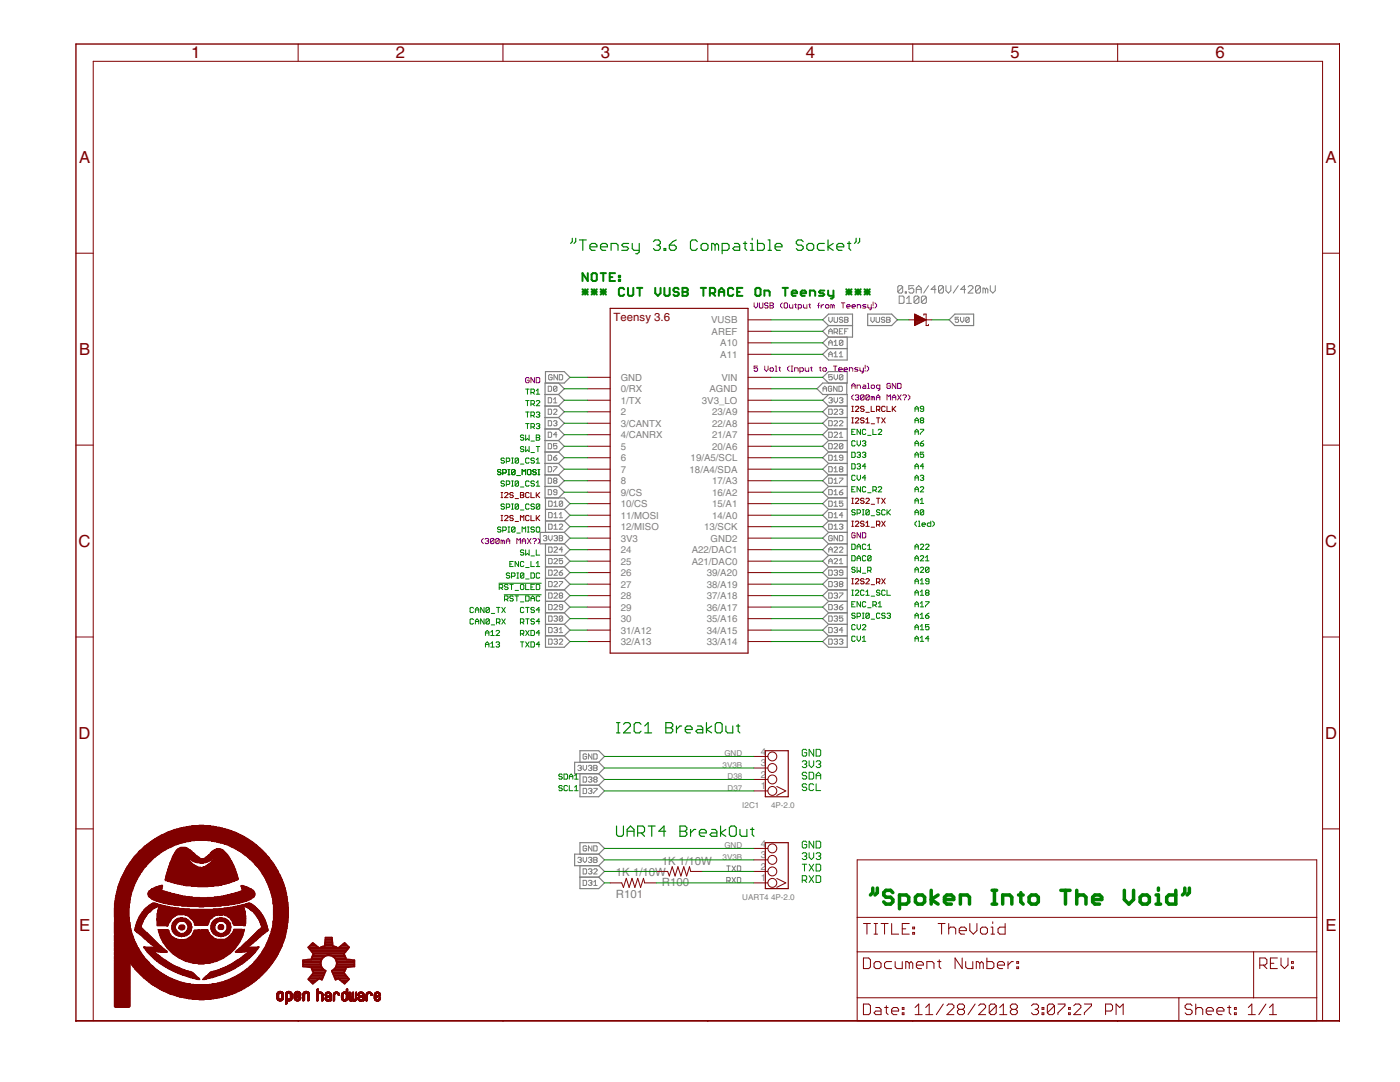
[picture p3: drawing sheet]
<svg xmlns="http://www.w3.org/2000/svg" width="279mm" height="216mm" viewBox="0 0 279 216" stroke-linecap="round" stroke-linejoin="round" font-family="sans-serif">
<defs><g id="words">
<g font-size="3.8" fill="#800000">
<text x="38.1" y="11.7">1</text>
<text x="79" y="11.7">2</text>
<text x="119.9" y="11.7">3</text>
<text x="160.8" y="11.7">4</text>
<text x="201.7" y="11.7">5</text>
<text x="242.6" y="11.7">6</text>
<text x="15.8" y="32.5">A</text>
<text x="264.6" y="32.5">A A</text>
<text x="15.8" y="70.8">B</text>
<text x="264.6" y="70.8">B B</text>
<text x="15.7" y="109.1">C</text>
<text x="264.5" y="109.1">C C</text>
<text x="15.7" y="147.4">D</text>
<text x="264.5" y="147.4">D D</text>
<text x="15.8" y="185.7">E</text>
<text x="264.6" y="185.7">E E</text>
</g>
<text font-size="2.6" fill="#800000" x="122.5" y="64">Teensy 3.6</text>
<g font-size="2.6" fill="#808080">
<text x="132.1" y="172.5">1K 1/10W</text>
<text x="122.9" y="174.8">1K 1/10W</text>
<text x="122.9" y="179.1">R101</text>
<text x="132.1" y="176.8">R100</text>
</g>
<g font-size="2.2" fill="#808080">
<text x="141.9" y="64.5">VUSB</text>
<text x="142" y="66.8">AREF</text>
<text x="143.7" y="69.1">A10</text>
<text x="143.7" y="71.4">A11</text>
<text x="123.9" y="76">GND</text>
<text x="144" y="76">VIN</text>
<text x="123.9" y="80.6">1/TX</text>
<text x="123.9" y="82.9">2</text>
<text x="123.9" y="78.3">0/RX</text>
<text x="140.1" y="80.6">3V3_LO</text>
<text x="141.6" y="78.3">AGND</text>
<text x="142.1" y="82.9">23/A9</text>
<text x="123.9" y="85.1">3/CANTX</text>
<text x="123.9" y="87.4">4/CANRX</text>
<text x="123.9" y="89.7">5</text>
<text x="142.1" y="85.1">22/A8</text>
<text x="142.1" y="87.4">21/A7</text>
<text x="142.1" y="89.7">20/A6</text>
<text x="123.9" y="92">6</text>
<text x="123.9" y="94.3">7</text>
<text x="137.6" y="94.3">18/A4/SDA</text>
<text x="137.8" y="92">19/A5/SCL</text>
<text x="123.9" y="96.6">8</text>
<text x="123.9" y="98.9">9/CS</text>
<text x="123.9" y="101.2">10/CS</text>
<text x="142.1" y="96.6">17/A3</text>
<text x="142.1" y="98.9">16/A2</text>
<text x="142.1" y="101.2">15/A1</text>
<text x="123.9" y="103.5">11/MOSI</text>
<text x="123.9" y="105.8">12/MISO</text>
<text x="140.5" y="105.8">13/SCK</text>
<text x="142.1" y="103.5">14/A0</text>
<text x="123.9" y="108.1">3V3</text>
<text x="123.9" y="110.4">24</text>
<text x="123.9" y="112.7">25</text>
<text x="138" y="110.4">A22/DAC1</text>
<text x="138" y="112.7">A21/DAC0</text>
<text x="141.8" y="108.1">GND2</text>
<text x="123.9" y="115">26</text>
<text x="123.9" y="117.2">27</text>
<text x="123.9" y="119.5">28</text>
<text x="141" y="115">39/A20</text>
<text x="141" y="117.2">38/A19</text>
<text x="141" y="119.5">37/A18</text>
<text x="123.9" y="121.8">29</text>
<text x="123.9" y="124.1">30</text>
<text x="141" y="121.8">36/A17</text>
<text x="141" y="124.1">35/A16</text>
<text x="123.9" y="126.4">31/A12</text>
<text x="123.9" y="128.7">32/A13</text>
<text x="141" y="126.4">34/A15</text>
<text x="141" y="128.7">33/A14</text>
<text x="151.8" y="155.2">2</text>
<text x="151.8" y="152.9">3</text>
<text x="151.8" y="150.6">4</text>
<text x="151.8" y="157.5">1</text>
<text x="151.8" y="173.6">2</text>
<text x="151.8" y="171.3">3</text>
<text x="151.8" y="169">4</text>
<text x="151.8" y="175.9">1</text>
</g>
<g font-size="1.9" fill="#808080">
<text x="144.2" y="153.2">3V3B</text>
<text x="144.6" y="150.9">GND</text>
<text x="145.2" y="155.5">D38</text>
<text x="145.2" y="157.8">D37</text>
<text x="148.1" y="161.3">I2C1</text>
<text x="153.9" y="161.3">4P-2.0</text>
<text x="144.2" y="171.6">3V3B</text>
<text x="144.6" y="169.3">GND</text>
<text x="148.1" y="179.6">UART4</text>
<text x="153.9" y="179.6">4P-2.0</text>
</g>
</g></defs>
<g fill="none" stroke="#808080" stroke-width=".2">
<path d="M179.5 59.1h.7l.2 .2v1l-.2 .2h-.7zM180.1 57.3l-.2-.3h-.5l-.2 .3v.9M180.1 57.3v.9l-.2 .3h-.5l-.2-.3M180.1 57.3l-.9 .9M180.7 58.2h.2v.3h-.2zM180.9 59.6l.5-.5v1.4M182.4 57h-1v.7l.7-.2 .3 .2v.5l-.3 .3h-.5l-.2-.3M182.9 58.5v-1l.4-.5 .6 .5v1M182.9 57.7h1M183.4 59.3v1l-.3 .2h-.5l-.2-.2M183.4 59.3l-.3-.2h-.5l-.2 .2v1M183.4 59.3l-1 1"/>
<path d="M184.9 59.3l-.3-.2h-.5l-.2 .2v1M184.9 59.3v1l-.3 .2h-.5l-.2-.2M184.9 59.3l-1 1M185.3 57l-1 1.5M186.8 57.7h-1l.8-.7v1.5M188.3 57.3l-.3-.3h-.5l-.2 .3v.9M188.3 57.3v.9l-.3 .3h-.5l-.2-.3M188.3 57.3l-1 .9M188.8 57v1l.5 .5 .5-.5v-1M191.2 57l-1 1.5M192.7 57.7h-1l.8-.7v1.5M193.2 57.3l.3-.3h.5l.2 .3v.2l-1 1h1"/>
<path d="M195.7 57.3l-.3-.3h-.5l-.2 .3v.9M195.7 57.3v.9l-.3 .3h-.5l-.2-.3M195.7 57.3l-1 .9M196.7 57.7l-.3-.2h-.2v1M196.7 57.7v.8M196.7 57.7l.2-.2 .2 .2v.8M197.6 57v1l.5 .5 .5-.5v-1M109.4 77.1h.5l.2 .1v.7l-.2 .2h-.5zM109.4 79.4h.5l.2 .1v.7l-.2 .2h-.5zM110.2 74.9l-.2-.1h-.3l-.2 .1v.7l.2 .2h.3l.2-.2v-.3h-.4M110.5 79.7l.3-.3v1M111.1 77.2v.7l-.1 .2h-.4l-.1-.2"/>
<path d="M111.1 77.2l-.1-.1h-.4l-.1 .1v.7M111.1 77.2l-.6 .7M111.3 74.8v1l-.7-1v1M111.6 74.8h.5l.2 .1v.7l-.2 .2h-.5zM164.3 78.1v-.7l.3-.3 .4 .3v.7M164.3 77.6h.7M165.4 63.3v.7l.4 .3 .3-.3v-.7M165.4 66.6v-.7l.4-.3 .3 .3v.7M165.4 68.9v-.7l.4-.3 .3 .3v.7M165.4 71.2v-.7l.4-.3 .3 .3v.7M165.4 79.5l.2-.1h.3l.2 .1-.2 .4M165.4 70.7h.7"/>
<path d="M165.4 68.4h.7M165.4 66.1h.7M165.8 79.9h.1M165.9 79.9l.2 .1-.2 .4h-.3l-.2-.2M166 77.2l-.2-.1h-.3l-.2 .1v.7l.2 .2h.3l.2-.2v-.3h-.3M166.1 74.8h-.7v.5l.4-.2 .3 .2v.3l-.2 .2h-.3l-.2-.2M166.5 63.3v.9l.1 .1h.4l.2-.1v-.9M166.5 66.3h.5l.2-.2v-.3l-.2-.2h-.5v1M166.5 74.8v.7l.3 .3 .4-.3v-.7M166.5 79.4v.6l.3 .4 .4-.4v-.6M166.5 68.2l.3-.3v1M166.5 70.5l.3-.3v1"/>
<path d="M166.5 71.2h.7M166.5 68.9h.7M166.8 66.3l.4 .3M167 77.1v1l-.6-1v1M167.4 77.1h.5l.2 .1v.7l-.2 .2h-.5zM167.5 79.5l.2-.1h.3l.2 .1-.2 .4M167.5 70.5l.4-.3v1M167.5 71.2h.7M167.5 66.1h.4M167.9 79.9h.1M168 79.9l.2 .1-.2 .4h-.3l-.2-.2M168.2 63.5l-.2-.2h-.3l-.2 .3 .2 .2h.3l.2 .4-.2 .1h-.3l-.2-.1"/>
<path d="M168.2 65.6h-.7v1h.7M168.2 68.1l-.2-.2h-.3l-.2 .2v.6M168.2 74.9l-.2-.1h-.3l-.2 .1v.7M168.2 68.1v.6l-.2 .2h-.3l-.2-.2M168.2 74.9v.7l-.2 .2h-.3l-.2-.2M168.2 74.9l-.7 .7M168.2 68.1l-.7 .6M168.6 63.3h.5l.1 .2-.1 .3 .1 .4-.1 .1h-.5zM168.6 66.1h.3M168.6 63.8h.5M169.2 65.6h-.6v1M173.8 63.3v.7l.3 .3 .4-.3v-.7"/>
<path d="M174.8 63.3v.9l.2 .1h.4l.1-.1v-.9M176.6 63.5l-.2-.2h-.3l-.2 .3 .2 .2h.3l.2 .4-.2 .1h-.3l-.2-.1M177 63.3h.5l.2 .2-.2 .3 .2 .4-.2 .1h-.5zM177 63.8h.5M180.9 60.5h1M191.3 63.3h-.7v.5l.4-.2 .3 .2v.4l-.2 .1h-.3l-.2-.1M191.7 63.3v.7l.3 .3 .4-.3v-.7M193.4 63.5v.7l-.1 .1h-.4l-.2-.1M193.4 63.5l-.7 .7M193.4 63.5l-.1-.2h-.4l-.2 .2v.7M109.4 83.9h.5l.2 .2v.7l-.2 .2h-.5zM109.4 90.8h.5l.2 .2v.7l-.2 .1h-.5z"/>
<path d="M109.4 93.1h.5l.2 .2v.7l-.2 .1h-.5zM109.4 81.6h.5l.2 .2v.7l-.2 .2h-.5zM109.4 86.2h.5l.2 .2v.7l-.2 .2h-.5zM109.4 88.5h.5l.2 .2v.7l-.2 .2h-.5zM109.4 95.4h.5l.2 .2v.7l-.2 .1h-.5zM109.4 97.7h.5l.2 .2v.7l-.2 .1h-.5zM109.5 100h.5l.2 .2v.7l-.2 .1h-.5zM110.5 84.1l.1-.2h.4l.1 .2-.1 .4M110.5 91.3h.5l.1 .4-.1 .1h-.4l-.1-.1zM110.5 93.1h.6l-.6 1M110.5 81.8l.1-.2h.4l.1 .2v.2l-.6 .7h.6M110.5 80.4h.6"/>
<path d="M110.6 95.9l-.1-.2 .1-.3h.4l.1 .2-.1 .3M110.6 95.9l-.1 .2 .1 .3h.4l.1-.1-.1-.4M110.6 95.9h.4M110.8 84.5h.2M111 84.5l.1 .1-.1 .4h-.4l-.1-.2M111.1 98.2h-.5l-.1-.2 .1-.3h.4l.1 .2v.7l-.1 .1h-.4l-.1-.1M111.1 88.5h-.6v.5l.5-.1 .1 .1v.4l-.1 .2h-.4l-.1-.2M111.1 90.8l-.6 .5M111.1 86.7h-.6l.5-.5v1.1M165.4 81.6h.5l.2 .2v.7l-.2 .2h-.5zM165.4 83.9h.5l.2 .2v.7l-.2 .2h-.5zM165.4 86.2h.5l.2 .2v.7l-.2 .2h-.5z"/>
<path d="M165.4 88.5h.5l.2 .2v.7l-.2 .2h-.5zM165.4 90.8h.5l.2 .2v.7l-.2 .1h-.5zM165.4 93.1h.5l.2 .2v.7l-.2 .1h-.5zM165.4 95.4h.5l.2 .2v.7l-.2 .1h-.5zM165.4 97.7h.5l.2 .2v.7l-.2 .1h-.5zM165.4 100h.5l.2 .2v.7l-.2 .1h-.5zM166.5 81.8l.1-.2h.4l.2 .2v.2l-.7 .7h.7M166.5 84.1l.1-.2h.4l.2 .2v.2l-.7 .7h.7M166.5 86.4l.1-.2h.4l.2 .2v.2l-.7 .7h.7M166.5 88.7l.1-.2h.4l.2 .2v.2l-.7 .7h.7M166.5 91.8h.7M166.5 91.2l.3-.4v1"/>
<path d="M166.5 93.5l.3-.4v1M166.5 95.7l.3-.3v1M166.5 98l.3-.3v1M166.5 94.1h.7M166.5 98.7h.7M166.5 96.4h.7M167.5 95.4h.7l-.7 1M167.5 98.2h.5l.2 .4-.2 .1h-.3l-.2-.1zM167.5 81.8l.2-.2h.3l.2 .2-.2 .4M167.5 84.1l.2-.2h.3l.2 .2v.2l-.7 .7h.7M167.5 87.3h.7M167.5 86.6l.4-.4v1.1"/>
<path d="M167.7 93.6l-.2-.1 .2-.4h.3l.2 .2-.2 .3M167.7 93.6l-.2 .2 .2 .3h.3l.2-.1-.2-.4M167.7 93.6h.3M167.9 82.2h.1M168 82.2l.2 .1-.2 .4h-.3l-.2-.2M168.2 88.7l-.2-.2h-.3l-.2 .2v.7M168.2 91.3h-.5l-.2-.1 .2-.4h.3l.2 .2v.7l-.2 .1h-.3l-.2-.1M168.2 100h-.7v.5l.4-.2 .3 .2v.4l-.2 .1h-.3l-.2-.1M168.2 88.7v.7l-.2 .2h-.3l-.2-.2M168.2 88.7l-.7 .7M168.2 97.7l-.7 .5M108.4 107l.2-.1h.4l.1 .1-.1 .4"/>
<path d="M108.8 107.4h.2M109 107.4l.1 .1-.1 .4h-.4l-.2-.2M109.5 102.3h.5l.2 .1v.7l-.2 .2h-.5zM109.5 104.6h.5l.2 .2v.6l-.2 .2h-.5zM109.5 106.9v.6l.3 .4 .4-.4v-.6M109.5 109.2h.5l.2 .1v.7l-.2 .2h-.5zM109.5 111.5h.5l.2 .1v.7l-.2 .2h-.5zM109.5 113.7h.5l.2 .2v.7l-.2 .2h-.5zM109.5 116h.5l.2 .2v.7l-.2 .2h-.5zM109.5 118.3h.5l.2 .2v.7l-.2 .2h-.5zM110.6 107l.1-.1h.4l.2 .1-.2 .4M110.6 109.3l.1-.1h.4l.2 .1v.2l-.7 .7h.7"/>
<path d="M110.6 111.6l.1-.1h.4l.2 .1v.2l-.7 .7h.7M110.6 113.9l.1-.2h.4l.2 .2v.2l-.7 .7h.7M110.6 116.2l.1-.2h.4l.2 .2v.2l-.7 .7h.7M110.6 118.5l.1-.2h.4l.2 .2v.2l-.7 .7h.7M110.6 101h.7M110.6 103.3h.7M110.6 105.6h.7M110.6 104.9l.3-.3v1M110.6 100.3l.3-.3v1M110.6 102.6l.3-.3v1M110.9 107.4h.2M111.1 107.4l.2 .1-.2 .4h-.4l-.1-.2"/>
<path d="M111.6 106.9h.5l.2 .1-.2 .4 .2 .3-.2 .2h-.5zM111.6 107.4h.5M111.6 114.3h.5l.2 .3-.2 .2h-.3l-.2-.2zM111.6 116h.7l-.7 1.1M111.6 104.8l.2-.2h.3l.2 .2v.1l-.7 .7h.7M111.6 103.3h.7M111.6 102.6l.4-.3v1M111.8 118.9l-.2-.2 .2-.4h.3l.2 .2-.2 .4M111.8 118.9l-.2 .1 .2 .4h.3l.2-.2-.2-.3M111.8 118.9h.3M112.3 100.2l-.2-.2h-.3l-.2 .2v.7M112.3 111.5h-.7v.5l.4-.2 .3 .2v.3l-.2 .2h-.3l-.2-.2"/>
<path d="M112.3 100.2v.7l-.2 .1h-.3l-.2-.1M112.3 113.7l-.7 .6M112.3 109.7h-.7l.5-.5v1M112.3 100.2l-.7 .7M165.4 102.3h.5l.2 .1v.7l-.2 .2h-.5zM165.4 104.6h.5l.2 .2v.6l-.2 .2h-.5zM165.4 110.2v-.7l.4-.3 .3 .3v.7M165.4 112.5v-.7l.4-.3 .3 .3v.7M165.4 113.7h.5l.2 .2v.7l-.2 .2h-.5zM165.4 116h.5l.2 .2v.7l-.2 .2h-.5zM165.4 118.3h.5l.2 .2v.7l-.2 .2h-.5zM165.4 109.7h.7"/>
<path d="M165.4 112h.7M166.1 107l-.2-.1h-.3l-.2 .1v.7l.2 .2h.3l.2-.2v-.3h-.3M166.5 109.3l.1-.1h.4l.2 .1v.2l-.7 .7h.7M166.5 111.6l.1-.1h.4l.2 .1v.2l-.7 .7h.7M166.5 113.9l.1-.2h.4l.2 .2-.2 .4M166.5 116.2l.1-.2h.4l.2 .2-.2 .4M166.5 118.5l.1-.2h.4l.2 .2-.2 .4M166.5 100.3l.3-.3v1M166.5 102.6l.3-.3v1M166.5 104.9l.3-.3v1M166.5 101h.7M166.5 103.3h.7"/>
<path d="M166.5 105.6h.7M166.8 114.3h.2M166.8 116.6h.2M166.8 118.9h.2M167 114.3l.2 .1-.2 .4h-.4l-.1-.2M167 116.6l.2 .1-.2 .4h-.4l-.1-.2M167 118.9l.2 .1-.2 .4h-.4l-.1-.2M167.2 106.9v1l-.7-1v1M167.5 106.9h.5l.2 .1v.7l-.2 .2h-.5zM167.5 118.3h.7v.2l-.7 .7v.2M167.5 104.8l.2-.2h.3l.2 .2-.2 .3M167.5 109.3l.2-.1h.3l.2 .1v.2l-.7 .7h.7"/>
<path d="M167.5 111.8l.4-.3v1M167.5 112.5h.7M167.7 116.6l-.2-.2 .2-.4h.3l.2 .2-.2 .4M167.7 116.6l-.2 .1 .2 .4h.3l.2-.2-.2-.3M167.7 116.6h.3M167.9 105.1h.1M168 105.1l.2 .2-.2 .3h-.3l-.2-.2M168.2 114.3h-.5l-.2-.2 .2-.4h.3l.2 .2v.7l-.2 .2h-.3l-.2-.2M168.2 102.8h-.7l.5-.5v1M109.5 120.6h.5l.2 .2v.7l-.2 .2h-.5zM109.5 122.9h.5l.2 .2v.7l-.2 .2h-.5zM109.5 125.2h.5l.2 .2v.7l-.2 .1h-.5z"/>
<path d="M109.5 127.5h.5l.2 .2v.7l-.2 .1h-.5zM110.6 120.8l.1-.2h.4l.2 .2v.2l-.7 .7h.7M110.6 123.1l.1-.2h.4l.2 .2-.2 .3M110.6 125.4l.1-.2h.4l.2 .2-.2 .3M110.6 127.7l.1-.2h.4l.2 .2-.2 .3M110.9 125.7h.2M110.9 123.4h.2M110.9 128h.2M111.1 123.4l.2 .2-.2 .4h-.4l-.1-.2M111.1 125.7l.2 .2-.2 .3h-.4l-.1-.1M111.1 128l.2 .2-.2 .3h-.4l-.1-.1M111.6 127.7l.2-.2h.3l.2 .2v.1l-.7 .7h.7"/>
<path d="M111.6 125.6l.4-.4v1M111.6 126.2h.7M112.3 121.1h-.5l-.2-.1 .2-.4h.3l.2 .2v.7l-.2 .2h-.3l-.2-.2M112.3 123.1l-.2-.2h-.3l-.2 .2v.7M112.3 123.1v.7l-.2 .2h-.3l-.2-.2M112.3 123.1l-.7 .7M165.4 120.6h.5l.2 .2v.7l-.2 .2h-.5zM165.4 122.9h.5l.2 .2v.7l-.2 .2h-.5zM165.4 125.2h.5l.2 .2v.7l-.2 .1h-.5zM165.4 127.5h.5l.2 .2v.7l-.2 .1h-.5zM166.5 120.8l.1-.2h.4l.2 .2-.2 .3M166.5 123.1l.1-.2h.4l.2 .2-.2 .3"/>
<path d="M166.5 125.4l.1-.2h.4l.2 .2-.2 .3M166.5 127.7l.1-.2h.4l.2 .2-.2 .3M166.8 125.7h.2M166.8 123.4h.2M166.8 121.1h.2M166.8 128h.2M167 121.1l.2 .2-.2 .4h-.4l-.1-.2M167 123.4l.2 .2-.2 .4h-.4l-.1-.2M167 125.7l.2 .2-.2 .3h-.4l-.1-.1M167 128l.2 .2-.2 .3h-.4l-.1-.1M167.5 121.1h.5l.2 .4-.2 .2h-.3l-.2-.2zM167.5 127.7l.2-.2h.3l.2 .2-.2 .3"/>
<path d="M167.9 128h.1M168 128l.2 .2-.2 .3h-.3l-.2-.1M168.2 122.9h-.7v.5l.4-.1 .3 .1v.4l-.2 .2h-.3l-.2-.2M168.2 125.7h-.7l.5-.5v1M168.2 120.6l-.7 .5M115.3 152.9l.2-.2h.3l.2 .2-.2 .3M115.7 153.2h.1M115.8 153.2l.2 .2-.2 .4h-.3l-.2-.2M116.4 152.7v.7l.3 .4 .4-.4v-.7M116.4 155h.5l.2 .2v.7l-.2 .2h-.5zM116.4 157.3h.5l.2 .2v.7l-.2 .1h-.5zM117.1 150.6l-.2-.2h-.4l-.1 .2v.7l.1 .2h.4l.2-.2v-.4h-.4"/>
<path d="M117.4 152.9l.2-.2h.3l.2 .2-.2 .3M117.4 155.2l.2-.2h.3l.2 .2-.2 .3M117.4 157.5l.2-.2h.3l.2 .2-.2 .3M117.8 155.5h.1M117.8 157.8h.1M117.8 153.2h.1M117.9 153.2l.2 .2-.2 .4h-.3l-.2-.2M117.9 155.5l.2 .2-.2 .4h-.3l-.2-.2M117.9 157.8l.2 .2-.2 .3h-.3l-.2-.1M118.1 150.4v1.1l-.7-1.1v1.1M118.5 150.4h.5l.2 .2v.7l-.2 .2h-.5zM118.5 152.7h.5l.2 .2-.2 .3 .2 .4-.2 .2h-.5z"/>
<path d="M118.5 157.3h.7l-.7 1M118.5 153.2h.5M118.7 155.5l-.2-.1 .2-.4h.3l.2 .2-.2 .3M118.7 155.5l-.2 .2 .2 .4h.3l.2-.2-.2-.4M118.7 155.5h.3M115.3 171.2l.2-.1h.3l.2 .1-.2 .4M115.7 171.6h.1M115.8 171.6l.2 .2-.2 .3h-.3l-.2-.2M116.4 171.1v.7l.3 .3 .4-.3v-.7M116.4 173.4h.5l.2 .1v.7l-.2 .2h-.5zM116.4 175.7h.5l.2 .1v.7l-.2 .2h-.5zM117.1 169l-.2-.2h-.4l-.1 .2v.6l.1 .2h.4l.2-.2v-.3h-.4"/>
<path d="M117.4 171.2l.2-.1h.3l.2 .1-.2 .4M117.4 173.5l.2-.1h.3l.2 .1-.2 .4M117.4 175.8l.2-.1h.3l.2 .1-.2 .4M117.8 176.2h.1M117.8 173.9h.1M117.8 171.6h.1M117.9 171.6l.2 .2-.2 .3h-.3l-.2-.2M117.9 173.9l.2 .2-.2 .3h-.3l-.2-.2M117.9 176.2l.2 .1-.2 .4h-.3l-.2-.2M118.1 168.8v1l-.7-1v1M118.5 168.8h.5l.2 .2v.6l-.2 .2h-.5zM118.5 171.1h.5l.2 .1-.2 .4 .2 .3-.2 .2h-.5z"/>
<path d="M118.5 173.5l.2-.1h.3l.2 .1v.2l-.7 .7h.7M118.5 176.7h.7M118.5 176l.3-.3v1M118.5 171.6h.5M145 172.8h.7M145 175.8h.6l.1-.2v-.3l-.1-.2h-.6v1M145.4 172.8v1M145.4 175.8l.3 .3M146.1 172.8l.7 1M146.1 175.1l.7 1M146.8 172.8l-.7 1M146.8 175.1l-.7 1"/>
<path d="M147.2 172.8h.5l.1 .2v.7l-.1 .1h-.5zM147.2 175.1h.5l.1 .2v.6l-.1 .2h-.5z"/>
</g>
<g fill="none" stroke="#808080" stroke-width=".23">
<path d="M108.8 78.7h2.7M108.9 76.4v-2.3h3.7l1.1 1.2-1.1 1.1h-3.8v23h3.8l1.1 1.1-1.1 1.1M111.5 76.4l1.1 1.2-1.1 1.1M111.5 78.7l1.1 1.2-1.1 1.1M165.4 76.4l-1.2-1.1 1.2-1.2h3.7v2.3h-4.9l-1.2 1.2 1.2 1.1h4.9v50.5h-3.7l-1.2-1.2 1.2-1.1M165.4 78.7l-1.2 1.2 1.2 1.1M165.4 65l-1.2-1.2 1.2-1.1h4.7v4.6h-4.7M165.4 65h4.7M165.4 69.6h3.7M165.4 67.3l-1.2 1.1 1.2 1.2M165.4 65l-1.2 1.1 1.2 1.2M169 76.4v2.3"/>
<path d="M169.1 67.3v4.5h-3.7l-1.2-1.1 1.2-1.1M173.2 62.7h4.7l1.2 1.1-1.2 1.2h-4.7zM189.4 63.8l1.2-1.1h3.7v2.3h-3.7zM108.8 83.3h2.7M108.8 85.6h2.7M108.8 90.2h2.7M108.8 92.5h2.7M108.8 94.8h2.7M108.8 97.1h2.7M108.8 81h2.7M108.8 87.9h2.7M108.9 99.4v6.8"/>
<path d="M111.5 97.1l1.1 1.1-1.1 1.2M111.5 92.5l1.1 1.1-1.1 1.2M111.5 90.2l1.1 1.1-1.1 1.2M111.5 81l1.1 1.2-1.1 1.1M111.5 83.3l1.1 1.2-1.1 1.1M111.5 85.6l1.1 1.1-1.1 1.2M111.5 87.9l1.1 1.1-1.1 1.2M111.5 94.8l1.1 1.1-1.1 1.2M165.4 83.3l-1.2 1.2 1.2 1.1M165.4 83.3h3.7M165.4 85.6h3.7M165.4 90.2l-1.2 1.1 1.2 1.2"/>
<path d="M165.4 90.2h3.7M165.4 92.5h3.7M165.4 92.5l-1.2 1.1 1.2 1.2M165.4 94.8h3.7M165.4 99.4l-1.2 1.1 1.2 1.1M165.4 99.4h3.7M165.4 97.1h3.7M165.4 81h3.7M165.4 81l-1.2 1.2 1.2 1.1M165.4 85.6l-1.2 1.1 1.2 1.2M165.4 87.9h3.7M165.4 87.9l-1.2 1.1 1.2 1.2"/>
<path d="M165.4 94.8l-1.2 1.1 1.2 1.2M165.4 97.1l-1.2 1.1 1.2 1.2M108.9 108.5v20.7h3.7l1.1-1.2-1.1-1.1M108.9 101.6h3.7M108.9 103.9h3.7M108.9 115.4h3.7M108.9 113.1h3.7M108.9 110.8h3.7M108.9 117.7h3.7M108.9 120h3.7M112.6 106.2h-4.8v2.3h4.8M112.6 103.9l1.1 1.2-1.1 1.1"/>
<path d="M112.6 101.6l1.1 1.2-1.1 1.1M112.6 113.1l1.1 1.2-1.1 1.1M112.6 108.5l1.1 1.2-1.1 1.1M112.6 110.8l1.1 1.2-1.1 1.1M112.6 115.4l1.1 1.2-1.1 1.1M112.6 120l1.1 1.1-1.1 1.2M112.6 117.7l1.1 1.2-1.1 1.1M112.6 106.2l1.1 1.2-1.1 1.1M165.4 106.2l-1.2 1.2 1.2 1.1M165.4 106.2h3.7M165.4 108.5h3.7M165.4 101.6h3.7"/>
<path d="M165.4 101.6l-1.2 1.2 1.2 1.1M165.4 103.9h3.7M165.4 103.9l-1.2 1.2 1.2 1.1M165.4 115.4h3.7M165.4 113.1h3.7M165.4 108.5l-1.2 1.2 1.2 1.1M165.4 110.8h3.7M165.4 110.8l-1.2 1.2 1.2 1.1M165.4 113.1l-1.2 1.2 1.2 1.1M165.4 115.4l-1.2 1.2 1.2 1.1M165.4 117.7h3.7M165.4 117.7l-1.2 1.2 1.2 1.1"/>
<path d="M165.4 120h3.7M165.4 120l-1.2 1.1 1.2 1.2M108.9 126.9h3.7M108.9 124.6h3.7M108.9 122.3h3.7M112.6 124.6l1.1 1.1-1.1 1.2M112.6 122.3l1.1 1.1-1.1 1.2M165.4 126.9h3.7M165.4 124.6h3.7M165.4 122.3h3.7M165.4 122.3l-1.2 1.1 1.2 1.2M165.4 124.6l-1.2 1.1 1.2 1.2"/>
<path d="M115.7 152.1v-2.3h3.8l1.1 1.1-1.1 1.2M115.7 154.4v4.6h3.8l1.1-1.2-1.1-1.1M115.7 156.7h3.8M119.5 152.1h-4.8v2.3h4.8M119.5 154.4l1.1 1.1-1.1 1.2M119.5 152.1l1.1 1.1-1.1 1.2M115.7 170.4v-2.3h3.8l1.1 1.2-1.1 1.1M115.7 172.7v4.6h3.8l1.1-1.1-1.1-1.2M115.7 175h3.8M119.5 170.4h-4.8v2.3h4.8M119.5 172.7l1.1 1.2-1.1 1.1M119.5 170.4l1.1 1.2-1.1 1.1"/>
</g>
<g fill="none" stroke="#800000" stroke-width=".2">
<path d="M59.5 8.8v3.4M100.4 8.8v3.4M141.3 8.8v3.4M182.2 8.8v3.4M223.1 8.8v3.4M15.2 50.5h3.4M263.9 50.5h3.4M117.2 79.9h4.6M117.2 77.6h4.6M117.2 75.3h4.6M149.3 79.9h4.6M149.3 77.6h4.6"/>
<path d="M149.3 75.3h4.6M149.3 63.8h4.6M149.3 66.1h4.6M149.3 68.4h4.6M149.3 70.7h4.6M181.4 63.8h1.1M182.5 64.9h.1M182.5 64.8h.3M182.5 64.7h.5M182.5 64.6h.7M182.5 64.5h.9M182.5 64.4h1.1"/>
<path d="M182.5 64.3h1.4M182.5 64.2h1.6M182.5 64.1h1.8M182.5 64h2M182.5 63.9h2.2M182.5 63.8h2.3M182.5 63.7h2.1M182.5 63.6h1.8M182.5 63.5h1.6M182.5 63.4h1.4M182.5 63.2h1.2M182.5 63.1h1"/>
<path d="M182.5 63h.8M182.5 62.9h.6M182.5 62.8h.4M182.5 62.7h.1M184.4 62.9v-.2h.4v2.3h.5v-.3M184.8 63.8h1.2M184.8 63.8l-2.3 1.2M184.8 63.8l-2.3-1.1v2.3M15.2 88.8h3.4M100 99.3h.3M100 98.3h.3M100.2 98.3v1"/>
<path d="M100.7 98.4l.2-.1h.3l.2 .1v.2l-.7 .7h.7M102.4 98.4l-.1-.1h-.4l-.2 .1 .2 .4h.4l.1 .2-.1 .3h-.4l-.2-.2M102.8 99.5h.7M103.9 98.3h.5l.1 .1-.1 .4 .1 .3-.1 .2h-.5zM103.9 98.8h.5M105.6 98.4l-.2-.1h-.3l-.2 .1v.7l.2 .2h.3l.2-.2M106 98.3v1h.7M107 98.3v1M107.2 98.8l.5 .5M107.7 98.3l-.7 .7M117.2 82.2h4.6M117.2 84.5h4.6"/>
<path d="M117.2 86.7h4.6M117.2 89h4.6M117.2 91.3h4.6M117.2 93.6h4.6M117.2 95.9h4.6M117.2 98.2h4.6M149.3 82.2h4.6M149.3 84.5h4.6M149.3 86.7h4.6M149.3 89h4.6M149.3 91.3h4.6M149.3 93.6h4.6"/>
<path d="M149.3 95.9h4.6M149.3 98.2h4.6M170 84.4h.3M170 83.4h.3M170 82.1h.3M170 81.1h.3M170 99.4h.3M170.2 81.1v1M170.2 83.4v1M170.2 99.4v1.1M170.7 81.2l.2-.1h.3l.2 .1v.2l-.7 .7h.7M170.7 83.5l.2-.1h.3l.2 .1v.2l-.7 .7h.7"/>
<path d="M170.7 99.6l.2-.2h.3l.2 .2v.2l-.7 .7h.7M172.4 81.2l-.1-.1h-.4l-.2 .1 .2 .4h.4l.1 .2-.1 .3h-.4l-.2-.2M172.4 83.5l-.1-.1h-.4l-.2 .3 .2 .2h.4l.1 .3-.1 .2h-.4l-.2-.2M172.4 99.6l-.1-.2h-.4l-.2 .2 .2 .3h.4l.1 .2-.1 .4h-.4l-.2-.2M172.8 83.7l.3-.3v1M172.8 84.4h.7M172.8 82.3h.7M172.8 99.6l.2-.2h.3l.2 .2v.2l-.7 .7h.7M173.9 84.6h.6M173.9 81.1v1h.6M174.9 81.8h.5l.2-.2v-.4l-.2-.1h-.5v1M174.9 83.4h.7"/>
<path d="M174.9 99.4h.7M175.3 83.4v1M175.3 99.4v1.1M175.3 81.8l.3 .3M176 83.4l.7 1M176 99.4l.7 1.1M176.7 83.4l-.7 1M176.7 81.2l-.2-.1h-.4l-.1 .1v.7l.1 .2h.4l.2-.2M176.7 99.4l-.7 1.1M177 81.1v1h.7M178.1 81.1v1M178.2 81.6l.6 .5"/>
<path d="M178.8 81.1l-.7 .7M263.9 88.8h3.4M100 103.9h.3M100 102.8h.3M100.2 102.8v1.1M100.7 103l.2-.2h.3l.2 .2v.2l-.7 .7h.7M102.4 103l-.1-.2h-.4l-.2 .2 .2 .4h.4l.1 .1-.1 .4h-.4l-.2-.2M102.8 104.1h.7M103.9 103.9v-1.1l.3 .4 .3-.4v1.1M105.6 103l-.2-.2h-.3l-.2 .2v.7l.2 .2h.3l.2-.2M106 102.8v1.1h.7M107 102.8v1.1"/>
<path d="M107.2 103.4l.5 .5M107.7 102.8l-.7 .7M117.2 102.8h4.6M117.2 100.5h4.6M117.2 105.1h4.6M117.2 107.4h4.6M117.2 109.7h4.6M117.2 112h4.6M117.2 114.3h4.6M117.2 116.6h4.6M117.2 118.9h4.6M149.3 102.8h4.6"/>
<path d="M149.3 100.5h4.6M149.3 105.1h4.6M149.3 107.4h4.6M149.3 109.7h4.6M149.3 112h4.6M149.3 114.3h4.6M149.3 116.6h4.6M149.3 118.9h4.6M170 105h.3M170 104h.3M170 116.5h.3M170 115.5h.3"/>
<path d="M170 100.5h.3M170.2 104v1M170.2 115.5v1M170.7 104.2l.2-.2h.3l.2 .2v.2l-.7 .6h.7M170.7 115.6l.2-.1h.3l.2 .1v.2l-.7 .7h.7M172.4 104.2l-.1-.2h-.4l-.2 .4 .2 .1h.4l.1 .4-.1 .1h-.4l-.2-.1M172.4 115.6l-.1-.1h-.4l-.2 .1 .2 .4h.4l.1 .2-.1 .3h-.4l-.2-.2M172.8 105h.7M172.8 104.4l.3-.4v1M172.8 115.6l.2-.1h.3l.2 .1v.2l-.7 .7h.7M173.9 105.2h.6M173.9 116.7h.6"/>
<path d="M173.9 100.6h.6M174.9 104.7h.5l.2-.2v-.3l-.2-.2h-.5v1M174.9 116.2h.5l.2-.2v-.4l-.2-.1h-.5v1M175.3 104.7l.3 .3M175.3 116.2l.3 .3M176 104l.7 1M176 115.5l.7 1M176.7 104l-.7 1M176.7 115.5l-.7 1M15.2 127.1h3.4M117.2 121.1h4.6M117.2 123.4h4.6"/>
<path d="M117.2 125.7h4.6M117.2 128h4.6M149.3 121.1h4.6M149.3 123.4h4.6M149.3 125.7h4.6M149.3 128h4.6M263.9 127.1h3.4M150.4 157.8h2.8M150.4 155.5h2.8M150.4 153.2h2.8M150.4 150.9h2.8M155 156.9l1.8 .9-1.8 .9"/>
<path d="M15.2 165.4h3.4M121.8 176.2h2.3l.3 .9 .6-1.8 .6 1.8 .5-1.8 .6 1.8 .6-1.8 .5 1.8 .6-1.8 .3 .9h2.3M131 173.9h2.2l.4 .9 .6-1.8 .5 1.8 .6-1.8 .6 1.8 .6-1.8 .5 1.8 .6-1.8 .2 .9h2.3M150.4 173.9h2.8M150.4 176.2h2.8M150.4 171.6h2.8M150.4 169.3h2.8M155 175.3l1.8 .9-1.8 .9M171.1 171.6h91.7v32.1h-91.7zM263.9 165.4h3.4M55.3 199.1h.3M55.3 199.2h.3"/>
<path d="M55.3 199h.3M55.3 198.9h.3M55.3 198.8h.3M55.3 198.7h.3M55.3 198.6h.3M55.3 198.5h.3M55.3 198.4h.3M55.3 199.3h.5M55.3 199.3h.4M55.3 199.2h.4M55.3 198.3h.4M55.3 199.3l1.2 .1"/>
<path d="M55.4 199.4h1.1M55.4 198.1h1.1M55.4 199.5h1.1M55.4 199.5h1M55.4 198h1M55.5 199.6h.9M55.5 198h.9M55.5 199.6h.8M55.5 197.9h.8M55.6 199.7h.6M55.6 197.9h.7M55.7 198.3h-.4"/>
<path d="M55.7 197.8h.4M55.7 199.7h.4M55.8 198.2h-.5M56 198.2h.6M56.1 199.3h.5M56.1 198.3h.5M56.2 199.2h.4M56.2 198.3h.4M56.2 198.4h.4M56.2 199.1h.4M56.2 199h.4M56.2 198.9h.4"/>
<path d="M56.2 198.8h.4M56.2 198.7h.4M56.2 198.6h.4M56.2 198.5h.4M56.5 198.2h-1.2M56.6 199.3h-.6M57 199.1h.3M57 200h.3M57 199.9h.3M57 199.8h.3M57 199.7h.3M57 199.7h.4"/>
<path d="M57 199.4h1.2M57 199.3l1.3 .1M57 199.3h.5M57 199.3h.4M57 199.2h.4M57 199h.3M57 198.9h.3M57 198.8h.3M57 198.7h.3M57 198.6h.3M57 198.5h.3M57 198.4h.3"/>
<path d="M57 198.2h1.3M57.1 198.1h1.1M57.1 198h1.1M57.2 198h.9M57.3 197.9h.7M57.4 198.4h-.4M57.4 198.3h-.4M57.4 199.7h.4M57.5 197.8h.3M57.5 198.2h-.5M57.8 198.2h.5M57.8 199.3h.5"/>
<path d="M57.9 198.3h.4M57.9 199.2h.4M57.9 198.4h.4M58 199.1h.3M58 199h.3M58 198.9h.3M58 198.8h.3M58 198.7h.3M58 198.6h.3M58 198.5h.3M58 198.4h.3M58 199.7h-1"/>
<path d="M58.1 199.6h-1.1M58.2 199.5h-1.2M58.3 199.3h-.4M58.3 199.2h-.4M58.7 199.2h.4M58.7 199.1h.4M58.7 198.6h1.3M58.7 198.6h.4M58.7 198.6h.3M58.7 198.5h.4M58.7 198.4h.4M58.7 199.3h.5"/>
<path d="M58.8 199.3l1.2 .1M58.8 198.2h1.2M58.8 198.1h1.1M58.8 199.5h1.1M58.9 199.5h1M58.9 198h1M58.9 199.6h.9M58.9 198h.9M59 199.6h.8M59 197.9h.8M59 199.7h.7M59 197.9h.7"/>
<path d="M59.1 198.4h-.4M59.1 198.3h-.4M59.2 199.1h-.5M59.2 198.3h-.5M59.2 199.7h.4M59.2 197.8h.4M59.2 198.6h.8M59.2 199h-.5M59.2 198.2h-.5M59.3 198.6h.7M59.4 199h-.7M59.4 198.5h.6"/>
<path d="M59.5 198.9h-.8M59.5 198.2h.5M59.5 199.3h.5M59.5 198.5h.5M59.6 198.9h-.9M59.6 199.3h.4M59.6 198.3h.4M59.6 199.2h.4M59.6 198.4h.4M59.7 199.2h.3M59.7 199.1h.3M59.7 198.8h-1"/>
<path d="M59.7 199h.3M59.8 199h.2M59.8 198.9h.2M59.8 198.8h-1.1M59.9 198.7h-1.2M59.9 199.4h-1.1M60.4 199.1h.4M60.4 199.7h.3M60.4 199.5h.4M60.4 199.4h.4M60.4 199.3h.4M60.4 199.2h.4"/>
<path d="M60.4 199h.4M60.4 198.9h.4M60.4 198.8h.4M60.4 198.7h.4M60.4 198.6h.4M60.4 198.5h.4M60.4 198.4h.4M60.5 198.3h.4M60.5 199.7h.1M60.5 198.2h1.2M60.5 198.1h1.2M60.6 198h1"/>
<path d="M60.7 197.9h.8M60.8 199.6h-.4M60.8 197.9h.6M60.8 198.4h-.4M60.9 198.3h-.4M60.9 197.8h.4M61 198.2h-.5M61.2 198.2h.5M61.3 198.3h.4M61.3 198.3h.5M61.4 198.4h.4M61.4 199.1h.4"/>
<path d="M61.4 199.6h.4M61.4 199.5h.4M61.4 199.4h.4M61.4 199.3h.4M61.4 199.2h.4M61.4 199h.4M61.4 198.9h.4M61.4 198.8h.4M61.4 198.7h.4M61.4 198.6h.4M61.4 198.5h.4M61.4 199.7h.1"/>
<path d="M61.7 199.7h-.3M61.8 199.6h-.4M63.2 199.7h.2M63.2 197.5h.3M63.3 199.1h.2M63.3 199.6h.2M63.3 199.5h.2M63.3 199.4h.2M63.3 199.3h.2M63.3 199.2h.2M63.3 199h.2M63.3 198.9h.2"/>
<path d="M63.3 198.8h.2M63.3 198.7h.2M63.3 198.6h.2M63.3 198.5h.2M63.3 198.2h1.1M63.3 198.1h1M63.3 198h.9M63.3 198h.2M63.3 197.9h.2M63.3 197.8h.2M63.3 197.7h.2M63.3 197.6h.2"/>
<path d="M63.3 197.5h.2M63.3 197.4h.2M63.4 197.3h.1M63.5 199.7h-.3M63.5 198.4h-.2M63.6 198.4h-.3M63.6 198.3h-.3M63.6 198h.5M63.7 198.3h-.4M63.8 198.2h-.5M63.8 197.9h.1M63.9 198.2h.5"/>
<path d="M64.1 198.3h.3M64.2 198.4h.3M64.2 198.5h.3M64.2 199.1h.3M64.2 199.6h.3M64.2 199.5h.3M64.2 199.4h.3M64.2 199.3h.3M64.2 199.2h.3M64.2 199h.3M64.2 198.9h.3M64.2 198.8h.3"/>
<path d="M64.2 198.7h.3M64.2 198.6h.3M64.3 199.7h.1M64.4 199.7h-.2M64.5 199.7h-.3M64.5 199.6h-.3M64.9 199.4h.3M64.9 199.3l.3 .1M64.9 199.3h.3M64.9 199.3h.2M64.9 199.2h.3M64.9 198.6h.1"/>
<path d="M64.9 198.5h.2M64.9 199.5h.5M64.9 198.4h.3M64.9 199.5h.8M65 199.6h.7M65 198.2h1M65.1 198.1h.9M65.1 199.7h.6M65.1 198.1h.8M65.1 198.6h-.2M65.2 198.5h-.3M65.2 198h.7"/>
<path d="M65.2 199.2h-.3M65.2 199.7h.5M65.2 198.8h.9M65.2 198.4h-.3M65.2 199.1h-.3M65.2 198h.6M65.3 199.7h.3M65.3 198.3h-.4M65.3 198.8h.8M65.4 199.1h-.5M65.4 199.7v.1M65.4 199.5h.2"/>
<path d="M65.4 198.7h.7M65.4 198.2h-.4M65.5 199h-.6M65.5 197.9h.1M65.6 198.7h.5M65.6 198.2h.4M65.6 199h-.6M65.7 198.6h.4M65.7 198.3h.4M65.7 198.9h-.7M65.8 198.6h.3M65.8 198.4h.3"/>
<path d="M65.8 198.9h.3M65.8 198.5h.3M65.8 199.1h.3M65.8 199.7h.2M65.8 199.6h.3M65.8 199.5h.3M65.8 199.4h.3M65.8 199.3h.3M65.8 199.2h.3M65.8 199h.3M66.1 199.7h-.3M66.1 199.6h-.3"/>
<path d="M66.1 198.9h-1M66.5 199.1h.3M66.5 199.6h.3M66.5 199.5h.3M66.5 199.4h.3M66.5 199.3h.3M66.5 199.2h.3M66.5 199h.3M66.5 198.9h.3M66.5 198.8h.3M66.5 198.7h.3M66.5 198.6h.3"/>
<path d="M66.5 198.5h.3M66.5 199.7h.1M66.6 198.2h1M66.7 199.7h-.2M66.7 198.1h.9M66.8 199.7h-.3M66.8 199.6h-.3M66.8 198h.7M66.8 198.4h-.3M66.9 198.3h-.3M66.9 198h.5M67.1 197.9h.1"/>
<path d="M67.1 198.2h-.5M67.2 198.2h.5M67.3 198.3h.4M67.4 198.3h.3M67.4 198.4h.3M67.5 198.4h.2M67.5 198.5h.3M67.5 198.6h.2M67.7 198.6h-.2M68.1 199.1h.3M68.1 199h.3M68.1 198.9h.3"/>
<path d="M68.1 198.8h.3M68.1 198.7h.3M68.1 198.6h.3M68.2 199.2h.2M68.2 198.5h.2M68.2 199.3h.2M68.2 198.4h.3M68.2 199.3l.3 .1M68.2 199.3h.3M68.2 199.5h.5M68.2 199.4h.4M68.3 199.5h1"/>
<path d="M68.3 199.6h.9M68.3 198.1h1.1M68.4 199.7h.7M68.4 198h1M68.4 198.5h-.2M68.5 198.4h-.3M68.5 199.7h.5M68.5 198h.5M68.5 198.3h-.3M68.6 199.7h.4M68.6 198.3h-.4M68.7 199.7v.1"/>
<path d="M68.7 198.2h-.5M68.7 197.9h.1M68.8 199.7v.1M68.8 198.2h.6M69 199.4h.3M69 198.3h.4M69.1 199.3h.3M69.1 198.4h.3M69.1 199.1h.3M69.1 199.2h.3M69.1 199h.3M69.1 198.9h.3"/>
<path d="M69.1 198.8h.3M69.1 198.7h.3M69.1 198.6h.3M69.1 198.5h.3M69.1 198h.3M69.1 197.9h.3M69.1 197.8h.3M69.1 197.7h.3M69.1 197.6h.3M69.1 197.5h.3M69.1 197.4h.3M69.3 197.3h.1"/>
<path d="M69.3 199.5h-.5M69.4 199.3l-.4 .1M69.4 198.2h-1.1M69.6 199.1h.3M69.6 199.3h.3M69.6 199.2h.3M69.6 199h.3M69.6 198.9h.3M69.6 198.8h.3M69.6 198.7h.3M69.6 198.6h.3M69.6 198.5h.3"/>
<path d="M69.6 198.4h.3M69.6 198.3h.3M69.6 198.2h.3M69.6 198.1h.3M69.7 199.5h1.5M69.7 199.4h.3M69.7 199.3h.2M69.7 198h.2M69.7 199.5h1.4M69.7 199.6h1.4M69.8 199.7h1.2M69.8 198h.1"/>
<path d="M69.9 199.7h.4M70.1 199.7v.1M70.2 199.4h.4M70.3 199.4h.3M70.3 199.1h.2M70.3 199.3h.2M70.3 199.2h.2M70.3 199h.2M70.3 198.9h.2M70.3 198.8h.2M70.3 198.7h.2M70.3 198.6h.2"/>
<path d="M70.3 198.5h.2M70.3 198.4h.2M70.3 198.3h.2M70.3 198.2h.2M70.3 198.1h.2M70.3 198h.2M70.4 198h.1M70.5 199.7h.5M70.6 199.7h.3M70.9 199.4h.3M70.9 199.3h.3M70.9 199.1h.3"/>
<path d="M70.9 199.2h.3M70.9 199h.3M70.9 198.9h.3M70.9 198.8h.3M70.9 198.7h.3M70.9 198.6h.3M70.9 198.5h.3M70.9 198.4h.3M70.9 198.3h.3M70.9 198.2h.3M70.9 198.1h.3M71 198h.2"/>
<path d="M71.4 199.3l.3 .1M71.4 199.3h.3M71.4 199.2h.3M71.4 199.4h.4M71.4 198.6h.1M71.4 198.5h.3M71.4 198.4h.3M71.5 199.5h.7M71.5 199.6h.7M71.6 199.6h.6M71.6 198.1h.9M71.6 198.6h-.2"/>
<path d="M71.6 199.7h.6M71.7 198.6h-.3M71.7 198h.7M71.7 199.7h.5M71.7 198.5h-.3M71.8 199.2h-.4M71.8 198.8h.8M71.8 198.4h-.3M71.8 199.1h-.4M71.8 198.3h-.3M71.8 198h.5M71.8 199.7h.4"/>
<path d="M71.9 199.1h-.4M72 198.7h.6M72 198.2h-.5M72 199h-.5M72 197.9h.1M72.1 198.2h.5M72.1 198.7h.5M72.1 199h-.6M72.2 198.6h.4M72.2 198.3h.4M72.3 198.9h-.7M72.3 198.3h.3"/>
<path d="M72.3 198.6h.3M72.3 198.4h.3M72.4 198.4h.2M72.4 198.9h.2M72.4 198.5h.2M72.4 199.1h.2M72.4 199.6h.2M72.4 199.5h.2M72.4 199.4h.2M72.4 199.3h.2M72.4 199.2h.2M72.4 199h.2"/>
<path d="M72.4 199.7h.1M72.5 199.7h-.1M72.5 198.2h-.9M72.6 199.7h-.2M72.6 198.9h-1M73.1 199.1h.2M73.1 199.6h.2M73.1 199.5h.2M73.1 199.4h.2M73.1 199.3h.2M73.1 199.2h.2M73.1 199h.2"/>
<path d="M73.1 198.9h.2M73.1 198.8h.2M73.1 198.7h.2M73.1 198.6h.2M73.1 198.5h.2M73.1 198.4h.3M73.1 199.7h.1M73.2 198.2h1M73.2 199.7h-.1M73.2 198.1h.9M73.3 199.7h-.2M73.3 198h.7"/>
<path d="M73.3 198.5h-.2M73.4 198.4h-.3M73.4 198h.5M73.4 198.3h-.3M73.5 198.3h-.4M73.6 198.2h-.4M73.6 197.9h.1M73.7 198.2h.5M73.9 198.3h.4M74 198.4h.3M74 198.5h.3M74.2 198.6h-.2"/>
<path d="M74.3 198.6h-.3M74.7 199.3h.3M74.7 199.2h.3M74.7 198.8h1M74.7 198.8h.3M74.7 198.7h.3M74.7 198.6h.3M74.7 198.5h.3M74.7 198.4h.3M74.7 199.3l.4 .1M74.8 199.4h.3M74.8 199.5h.5"/>
<path d="M74.8 199.5h1M74.8 198.2h1M74.8 199.6h1M74.9 198.1h.9M74.9 199.6h.8M75 199.7h.7M75 198h.7M75 199.2h-.3M75 198.4h-.3M75 199.7h.6M75 199.1h-.3M75.1 198.3h-.4"/>
<path d="M75.1 198h.5M75.1 198.3h-.3M75.1 199.7h.4M75.2 199.1h-.5M75.2 199h-.5M75.2 198.2h-.4M75.2 197.9h.2M75.3 199.7v.1M75.4 199h-.7M75.4 198.2h.5M75.4 198.6h.5M75.5 198.9h-.8"/>
<path d="M75.5 198.3h.4M75.5 198.6h.4M75.6 198.3h.3M75.6 198.9h-.9M75.6 198.4h.3M75.6 199.3h.3M75.6 198.5h.3M75.7 199.2h.2M75.7 198.5h.2M75.7 199.1h.2M75.8 199.5h-.4M75.8 198.8h-.7"/>
<path d="M75.9 199.4h-.4M75.9 199h.1M75.9 199.3l-.3 .1M75.9 198.7h-.7M75.9 199.3h-.3M75.9 198.6l-.6 .1M171.1 189.9h91.7M171.1 199.1h91.7M171.1 183h91.7M172.3 191.2h1.1l.3 .3v1.4l-.3 .4h-1.1zM172.3 184.3h1.4M173 184.3v2.1"/>
<path d="M174.4 184.3h.7M174.4 186.4h.7M174.8 191.9h.7l.3 .3v.7l-.3 .4h-.7l-.4-.4v-.7zM174.8 184.3v2.1M175.8 184.3h1.4M176.5 184.3v2.1M177.9 184.3v2.1h1.4M177.9 191.9h-1l-.4 .3v.7l.4 .4h1M178.6 191.9v1l.4 .4h1.1v-1.4M180.1 185.3h.7M181.5 184.3h-1.4v2.1h1.4M181.5 192.2l-.4-.3h-.3v1.4"/>
<path d="M181.5 192.2l.3-.3 .4 .3v1.1M181.5 192.2v1.1M182.2 186.1h.3v.3h-.3zM182.2 185h.3v.3h-.3zM182.9 192.6h1.4v-.4l-.4-.3h-.7l-.3 .3v.7l.3 .4h.7M185 193.3v-1.4h1l.4 .3v1.1M187.1 191.9h.7M187.2 184.3h1.4M187.5 191.5v1.4l.3 .4M187.9 184.3v2.1M189.3 185.3l.4-.3h.7l.3 .3v1.1M189.3 184.3v2.1"/>
<path d="M191.4 185.7h1.4v-.4l-.3-.3h-.7l-.4 .3v.8l.4 .3h.7M192 191.2v2.1l-1.4-2.1v2.1M192.7 191.9v1l.4 .4h1v-1.4M193.5 184.3v1.4l.7 .7 .8-.7v-1.4M195.5 192.2l-.3-.3h-.4v1.4M195.5 192.2v1.1M195.5 192.2l.4-.3 .3 .3v1.1M195.7 185.3l.3-.3h.7l.4 .3v.8l-.4 .3h-.7l-.3-.3zM197 191.2v2.1h1l.4-.4v-.7l-.4-.3h-1M197.8 186.4h.7M197.8 185h.3v1.4M198.1 183.9v.4"/>
<path d="M199.1 192.6h1.4v-.4l-.4-.3h-.7l-.3 .3v.7l.3 .4h.7M200.6 184.3v2.1h-1.1l-.3-.3v-.8l.3-.3h1.1M201.2 191.9v1.4M202.2 191.9h-.3l-.7 .7M202.9 192.9h.4v.4h-.4zM202.9 191.9h.4v.3h-.4zM235.3 199.1v4.6M250.2 189.9v9.2M251.4 192.6h1.1l.3-.4v-.7l-.3-.3h-1.1v2.1M252.1 192.6l.7 .7M253.5 192.2h.7M254.9 191.2h-1.4v2.1h1.4"/>
<path d="M255.7 191.2v1.4l.6 .7 .7-.7v-1.4M257.7 192.9h.4v.4h-.4zM257.7 191.9h.4v.3h-.4zM18.6 203.7v-191.5h245.3v191.5M57 200.3h.2M57 200.2h.3M57 200.1h.3M57 200.4h.1M57.3 200.3h-.3M57.3 200.2h-.3M59.5 203.7v.1M100.4 203.7v.1"/>
<path d="M141.3 203.7v.1M172.3 200.3h1.1l.3 .4v1.4l-.3 .4h-1.1zM174.8 201h.7l.3 .4v1.1h-1l-.4-.4 .4-.4h1M176.5 201h.7M176.9 200.7v1.4l.3 .4M177.9 201.7h1.4v-.3l-.3-.4h-.7l-.4 .4v.7l.4 .4h.7M180.1 202.1h.3v.4h-.3zM180.1 201h.3v.4h-.3zM182.2 203.7v.1M182.6 202.5h1.4M182.6 201l.7-.7v2.2M184.7 202.5h1.5"/>
<path d="M184.7 201l.7-.7v2.2M188.3 200.3l-1.4 2.2M189 200.7l.3-.4h.7l.4 .4v.3l-1.4 1.5h1.4M191.4 201.4l-.3 .3v.4l.3 .4h.7l.4-.4v-.4l-.4-.3M191.4 201.4l-.3-.4v-.3l.3-.4h.7l.4 .4v.3l-.4 .4M191.4 201.4h.7M194.6 200.3l-1.4 2.2M195.3 200.7l.3-.4h.8l.3 .4v.3l-1.4 1.5h1.4M198.8 200.7v1.4l-.3 .4h-.7l-.4-.4M198.8 200.7l-.3-.4h-.7l-.4 .4v1.4M198.8 200.7l-1.4 1.4M199.5 202.5h1.4"/>
<path d="M199.5 201l.7-.7v2.2M202 201.4l-.4 .3v.4l.4 .4h.7l.3-.4v-.4l-.3-.3M202 201.4l-.4-.4v-.3l.4-.4h.7l.3 .4v.3l-.3 .4M202 201.4h.7M205.8 200.7l.4-.4h.7l.4 .4v.3l-.4 .4M206.6 201.4h.3M206.9 201.4l.4 .3v.4l-.4 .4h-.7l-.4-.4M208 202.1h.3v.4h-.3zM208 201h.3v.4h-.3zM210.4 200.7v1.4l-.3 .4h-.7l-.4-.4M210.4 200.7l-.3-.4h-.7l-.4 .4v1.4M210.4 200.7l-1.4 1.4"/>
<path d="M211.1 200.3h1.4v.4l-1.4 1.4v.4M213.3 202.1h.3v.4h-.3zM213.3 201h.3v.4h-.3zM214.3 200.7l.4-.4h.6l.4 .4v.3l-1.4 1.5h1.4M216.4 200.3h1.4v.4l-1.4 1.4v.4M220.6 201.7h1.1l.3-.3v-.7l-.3-.4h-1.1v2.2M222.7 202.5v-2.2l.8 .7 .7-.7v2.2M223.1 203.7v.1M237.9 200.7l-.3-.4h-.7l-.4 .4v.3l.4 .4h.7l.3 .3v.4l-.3 .4h-.7l-.4-.4M238.6 201.4l.4-.4h.7l.3 .4v1.1M238.6 200.3v2.2M240.7 201.7h1.4v-.3l-.3-.4h-.7l-.4 .4v.7l.4 .4h.7"/>
<path d="M242.8 201.7h1.5v-.3l-.4-.4h-.7l-.4 .4v.7l.4 .4h.7M245 201h.7M245.3 200.7v1.4l.4 .4M246.4 202.1h.3v.4h-.3zM246.4 201h.3v.4h-.3zM249.1 202.5h1.4M249.1 201l.7-.7v2.2M252.6 200.3l-1.4 2.2M253.3 202.5h1.5M253.3 201l.7-.7v2.2"/>
<circle cx="154.1" cy="157.8" r=".89"/>
<circle cx="154.1" cy="150.9" r=".89"/>
<circle cx="154.1" cy="155.5" r=".89"/>
<circle cx="154.1" cy="153.2" r=".89"/>
<circle cx="154.1" cy="176.2" r=".89"/>
<circle cx="154.1" cy="173.9" r=".89"/>
<circle cx="154.1" cy="169.3" r=".89"/>
<circle cx="154.1" cy="171.6" r=".89"/>
</g>
<path d="M121.8 61.5h27.5v68.8h-27.5zM152.7 149.8h4.6v9.2h-4.6zM152.7 168.1h4.6v9.2h-4.6z" fill="none" stroke="#800000" stroke-width=".23"/>
<path d="M267.3 8.8h-252.1v195M15.2 203.7h252.1" fill="none" stroke="#800000" stroke-width=".28"/>
<g fill="#800000" stroke="#800000" stroke-width=".2">
<path d="M22.9 200.9l2.9 .1z"/>
<path d="M22.8 200.8l3.2 .1z"/>
<path d="M22.8 200.7l3.2 .1z"/>
<path d="M22.8 200.6l3.2 .1z"/>
<path d="M22.8 200.5l3.2 .1z"/>
<path d="M22.8 200.4l3.2 .1z"/>
<path d="M22.8 200.3l3.2 .1z"/>
<path d="M22.8 200.3h3.2z"/>
<path d="M22.8 200.2h3.2z"/>
<path d="M22.8 200.1l3.2 .1z"/>
<path d="M22.8 200l3.2 .1z"/>
<path d="M22.8 199.9l3.2 .1z"/>
<path d="M22.8 199.8l3.2 .1z"/>
<path d="M22.8 199.7l3.2 .1z"/>
<path d="M22.8 199.6l3.2 .1z"/>
<path d="M22.8 199.5l3.2 .1z"/>
<path d="M22.8 199.4l3.2 .1z"/>
<path d="M39.7 199.4l1.1 .1z"/>
<path d="M22.8 199.3l3.2 .1z"/>
<path d="M38.3 199.3l3.9 .1z"/>
<path d="M22.8 199.2l3.2 .1z"/>
<path d="M37.6 199.2l5.1 .1z"/>
<path d="M22.8 199.2h3.2z"/>
<path d="M37.1 199.2h6.2z"/>
<path d="M22.8 199.1h3.2z"/>
<path d="M36.7 199.1h7.1z"/>
<path d="M22.8 199l3.2 .1z"/>
<path d="M36.2 199l8.1 .1z"/>
<path d="M22.8 198.9l3.2 .1z"/>
<path d="M35.8 198.9l8.8 .1z"/>
<path d="M22.8 198.8l3.2 .1z"/>
<path d="M35.5 198.8l9.3 .1z"/>
<path d="M22.8 198.7l3.2 .1z"/>
<path d="M35.2 198.7l10.1 .1z"/>
<path d="M22.8 198.6l3.2 .1z"/>
<path d="M34.9 198.6l10.7 .1z"/>
<path d="M22.8 198.5l3.2 .1z"/>
<path d="M34.6 198.5l11.2 .1z"/>
<path d="M22.8 198.4l3.2 .1z"/>
<path d="M34.3 198.4l11.8 .1z"/>
<path d="M22.8 198.3l3.2 .1z"/>
<path d="M33.9 198.3l12.5 .1z"/>
<path d="M22.8 198.2l3.2 .1z"/>
<path d="M33.7 198.2l13 .1z"/>
<path d="M22.8 198.1l3.2 .1z"/>
<path d="M33.5 198.1l13.3 .1z"/>
<path d="M22.8 198.1h3.2z"/>
<path d="M33.4 198.1h13.7z"/>
<path d="M22.8 198h3.2z"/>
<path d="M33.2 198h14z"/>
<path d="M22.8 197.9l3.2 .1z"/>
<path d="M33 197.9l14.4 .1z"/>
<path d="M22.8 197.8l3.2 .1z"/>
<path d="M32.7 197.8l15 .1z"/>
<path d="M22.8 197.7l3.2 .1z"/>
<path d="M32.5 197.7l15.4 .1z"/>
<path d="M22.8 197.6l3.2 .1z"/>
<path d="M32.4 197.6l15.6 .1z"/>
<path d="M22.8 197.5l3.2 .1z"/>
<path d="M32.2 197.5l16 .1z"/>
<path d="M22.8 197.4l3.2 .1z"/>
<path d="M32 197.4l16.4 .1z"/>
<path d="M22.8 197.3l3.2 .1z"/>
<path d="M31.8 197.3l16.7 .1z"/>
<path d="M22.8 197.2l3.2 .1z"/>
<path d="M31.7 197.2l17.1 .1z"/>
<path d="M22.8 197.1l3.2 .1z"/>
<path d="M31.5 197.1l17.4 .1z"/>
<path d="M22.8 197l3.2 .1z"/>
<path d="M31.3 197l17.7 .1z"/>
<path d="M22.8 197h3.2z"/>
<path d="M31.3 197h17.8z"/>
<path d="M22.8 196.8l3.2 .1z"/>
<path d="M31.1 196.8l18.2 .1z"/>
<path d="M22.8 196.8h3.2z"/>
<path d="M30.9 196.8h18.6z"/>
<path d="M22.8 196.7l3.2 .1z"/>
<path d="M30.8 196.7l18.8 .1z"/>
<path d="M22.8 196.6l3.2 .1z"/>
<path d="M30.6 196.6l19.2 .1z"/>
<path d="M22.8 196.5l3.2 .1z"/>
<path d="M30.4 196.5l19.5 .1z"/>
<path d="M22.8 196.4l3.2 .1z"/>
<path d="M30.3 196.4l8.4 .1z"/>
<path d="M41.7 196.4l8.4 .1z"/>
<path d="M22.8 196.3l3.2 .1z"/>
<path d="M30.2 196.3l7.8 .1z"/>
<path d="M42.3 196.3l7.8 .1z"/>
<path d="M22.8 196.2l3.2 .1z"/>
<path d="M30.1 196.2l7.2 .1z"/>
<path d="M43.1 196.2l7.2 .1z"/>
<path d="M22.8 196.1l3.2 .1z"/>
<path d="M30 196.1l7 .1z"/>
<path d="M43.3 196.1l7.1 .1z"/>
<path d="M22.8 196l3.2 .1z"/>
<path d="M29.8 196l6.8 .1z"/>
<path d="M43.7 196l6.8 .1z"/>
<path d="M22.8 195.9l3.2 .1z"/>
<path d="M29.7 195.9l6.5 .1z"/>
<path d="M44.1 195.9l6.6 .1z"/>
<path d="M22.8 195.9h3.2z"/>
<path d="M29.6 195.9h6.3z"/>
<path d="M44.5 195.9h6.3z"/>
<path d="M22.8 195.7l3.2 .1z"/>
<path d="M29.5 195.7l6.2 .1z"/>
<path d="M44.7 195.7l6.2 .1z"/>
<path d="M22.8 195.7h3.2z"/>
<path d="M29.4 195.7h6z"/>
<path d="M44.9 195.7h6.2z"/>
<path d="M22.8 195.6l3.2 .1z"/>
<path d="M29.2 195.6l6 .1z"/>
<path d="M45.2 195.6l6 .1z"/>
<path d="M22.8 195.5l3.2 .1z"/>
<path d="M29.2 195.5l5.7 .1z"/>
<path d="M45.5 195.5l5.7 .1z"/>
<path d="M22.8 195.4l3.2 .1z"/>
<path d="M29.1 195.4l5.5 .1z"/>
<path d="M39.4 195.4l.5 .1z"/>
<path d="M40.4 195.4l.5 .1z"/>
<path d="M45.7 195.4l5.6 .1z"/>
<path d="M22.8 195.3l3.2 .1z"/>
<path d="M29 195.3l5.5 .1z"/>
<path d="M39.1 195.3l.8 .1z"/>
<path d="M40.5 195.3l.8 .1z"/>
<path d="M45.9 195.3l5.5 .1z"/>
<path d="M22.8 195.2l3.2 .1z"/>
<path d="M28.8 195.2l5.5 .1z"/>
<path d="M38.7 195.2l1.1 .1z"/>
<path d="M40.6 195.2l1 .1z"/>
<path d="M46.1 195.2l5.4 .1z"/>
<path d="M22.8 195.1l3.2 .1z"/>
<path d="M28.7 195.1l5.3 .1z"/>
<path d="M38.3 195.1l1.4 .1z"/>
<path d="M40.7 195.1l1.3 .1z"/>
<path d="M46.3 195.1l5.4 .1z"/>
<path d="M22.8 195l3.2 .1z"/>
<path d="M28.6 195l5.2 .1z"/>
<path d="M38 195l1.6 .1z"/>
<path d="M40.8 195l1.6 .1z"/>
<path d="M46.5 195l5.3 .1z"/>
<path d="M22.8 194.9l3.2 .1z"/>
<path d="M28.5 194.9l5.1 .1z"/>
<path d="M37.7 194.9l1.7 .1z"/>
<path d="M40.9 194.9l1.8 .1z"/>
<path d="M46.7 194.9l5.2 .1z"/>
<path d="M22.8 194.8l3.2 .1z"/>
<path d="M28.4 194.8l5.1 .1z"/>
<path d="M37.4 194.8l1.9 .1z"/>
<path d="M41 194.8l2 .1z"/>
<path d="M46.9 194.8l5.1 .1z"/>
<path d="M22.8 194.8h3.2z"/>
<path d="M28.3 194.8h5z"/>
<path d="M37.1 194.8h2.1z"/>
<path d="M41.1 194.8h2.2z"/>
<path d="M47 194.8h5.1z"/>
<path d="M22.8 194.6l3.2 .1z"/>
<path d="M28.2 194.6l5 .1z"/>
<path d="M36.9 194.6l2.2 .1z"/>
<path d="M41.2 194.6l2.3 .1z"/>
<path d="M47.2 194.6l5 .1z"/>
<path d="M22.8 194.6h3.2z"/>
<path d="M28.1 194.6h4.9z"/>
<path d="M36.5 194.6h2.6z"/>
<path d="M41.4 194.6h2.4z"/>
<path d="M47.4 194.6h4.9z"/>
<path d="M22.8 194.5l3.2 .1z"/>
<path d="M28 194.5l4.8 .1z"/>
<path d="M36.3 194.5l2.7 .1z"/>
<path d="M41.4 194.5l2.7 .1z"/>
<path d="M47.5 194.5l4.8 .1z"/>
<path d="M22.8 194.4l3.2 .1z"/>
<path d="M27.9 194.4l4.8 .1z"/>
<path d="M36 194.4l2.9 .1z"/>
<path d="M41.5 194.4l2.8 .1z"/>
<path d="M47.7 194.4l4.8 .1z"/>
<path d="M22.8 194.3l3.2 .1z"/>
<path d="M27.9 194.3l4.6 .1z"/>
<path d="M35.9 194.3l2.9 .1z"/>
<path d="M41.6 194.3l3 .1z"/>
<path d="M47.9 194.3l4.6 .1z"/>
<path d="M22.8 194.2l3.2 .1z"/>
<path d="M27.8 194.2l4.5 .1z"/>
<path d="M35.6 194.2l3.1 .1z"/>
<path d="M41.7 194.2l3 .1z"/>
<path d="M48 194.2l4.6 .1z"/>
<path d="M22.8 194.1l3.2 .1z"/>
<path d="M27.7 194.1l4.6 .1z"/>
<path d="M35.4 194.1l3.2 .1z"/>
<path d="M41.8 194.1l3.2 .1z"/>
<path d="M48.1 194.1l4.6 .1z"/>
<path d="M22.8 194l3.2 .1z"/>
<path d="M27.6 194l4.5 .1z"/>
<path d="M35.2 194l3.2 .1z"/>
<path d="M41.9 194l3.3 .1z"/>
<path d="M48.2 194l4.6 .1z"/>
<path d="M22.8 193.9l3.2 .1z"/>
<path d="M27.5 193.9l4.5 .1z"/>
<path d="M34.9 193.9l3.4 .1z"/>
<path d="M42 193.9l3.4 .1z"/>
<path d="M48.4 193.9l4.5 .1z"/>
<path d="M22.8 193.8l3.2 .1z"/>
<path d="M27.4 193.8l4.4 .1z"/>
<path d="M34.7 193.8l3.3 .1z"/>
<path d="M42.3 193.8l3.4 .1z"/>
<path d="M48.5 193.8l4.5 .1z"/>
<path d="M22.8 193.7l3.2 .1z"/>
<path d="M27.3 193.7l4.4 .1z"/>
<path d="M34.5 193.7l3.2 .1z"/>
<path d="M42.6 193.7l3.2 .1z"/>
<path d="M48.7 193.7l4.4 .1z"/>
<path d="M22.8 193.7h3.2z"/>
<path d="M27.2 193.7h4.4z"/>
<path d="M34.4 193.7h3z"/>
<path d="M43 193.7h3z"/>
<path d="M48.8 193.7h4.4z"/>
<path d="M22.8 193.5l3.2 .1z"/>
<path d="M27.1 193.5l4.4 .1z"/>
<path d="M34.2 193.5l2.8 .1z"/>
<path d="M43.3 193.5l2.9 .1z"/>
<path d="M48.9 193.5l4.4 .1z"/>
<path d="M22.8 193.5h3.2z"/>
<path d="M27 193.5h4.3z"/>
<path d="M34 193.5h2.9z"/>
<path d="M43.5 193.5h2.9z"/>
<path d="M49 193.5h4.3z"/>
<path d="M22.8 193.4l3.2 .1z"/>
<path d="M26.9 193.4l4.4 .1z"/>
<path d="M33.8 193.4l2.8 .1z"/>
<path d="M43.8 193.4l2.8 .1z"/>
<path d="M49.1 193.4l4.3 .1z"/>
<path d="M22.8 193.3l3.2 .1z"/>
<path d="M26.8 193.3l4.3 .1z"/>
<path d="M33.6 193.3l2.7 .1z"/>
<path d="M44 193.3l2.8 .1z"/>
<path d="M49.2 193.3l4.3 .1z"/>
<path d="M22.8 193.2l3.2 .1z"/>
<path d="M26.9 193.2l4.1 .1z"/>
<path d="M33.4 193.2l2.6 .1z"/>
<path d="M44.3 193.2l2.6 .1z"/>
<path d="M49.4 193.2l4.1 .1z"/>
<path d="M22.8 193.1l3.2 .1z"/>
<path d="M26.8 193.1l4.1 .1z"/>
<path d="M33.4 193.1l2.5 .1z"/>
<path d="M44.4 193.1l2.6 .1z"/>
<path d="M49.5 193.1l4.1 .1z"/>
<path d="M22.8 193l3.2 .1z"/>
<path d="M26.7 193l4.1 .1z"/>
<path d="M33.2 193l2.6 .1z"/>
<path d="M44.7 193l2.5 .1z"/>
<path d="M49.6 193l4.1 .1z"/>
<path d="M22.8 192.9l3.2 .1z"/>
<path d="M26.6 192.9l4.1 .1z"/>
<path d="M33 192.9l2.5 .1z"/>
<path d="M44.9 192.9l2.4 .1z"/>
<path d="M49.7 192.9l4.1 .1z"/>
<path d="M22.8 192.8l3.2 .1z"/>
<path d="M26.5 192.8l4.1 .1z"/>
<path d="M32.9 192.8l2.3 .1z"/>
<path d="M45.1 192.8l2.4 .1z"/>
<path d="M49.8 192.8l4 .1z"/>
<path d="M22.8 192.7l3.2 .1z"/>
<path d="M26.5 192.7l4 .1z"/>
<path d="M32.7 192.7l2.3 .1z"/>
<path d="M45.4 192.7l2.3 .1z"/>
<path d="M49.9 192.7l4 .1z"/>
<path d="M22.8 192.6l3.2 .1z"/>
<path d="M26.4 192.6l4 .1z"/>
<path d="M32.5 192.6l2.3 .1z"/>
<path d="M45.5 192.6l2.3 .1z"/>
<path d="M50 192.6l4 .1z"/>
<path d="M22.8 192.6h3.2z"/>
<path d="M26.3 192.6h3.9z"/>
<path d="M32.4 192.6h2.2z"/>
<path d="M45.7 192.6h2.2z"/>
<path d="M50.1 192.6h4z"/>
<path d="M22.8 192.4l3.2 .1z"/>
<path d="M26.2 192.4l4 .1z"/>
<path d="M32.3 192.4l2.2 .1z"/>
<path d="M45.8 192.4l2.2 .1z"/>
<path d="M50.2 192.4l3.9 .1z"/>
<path d="M22.8 192.4h3.2z"/>
<path d="M26.2 192.4h3.9z"/>
<path d="M32.2 192.4h2.1z"/>
<path d="M46 192.4h2.2z"/>
<path d="M50.3 192.4h3.9z"/>
<path d="M22.8 192.3l3.2 .1z"/>
<path d="M26.1 192.3l3.9 .1z"/>
<path d="M32 192.3l2.2 .1z"/>
<path d="M39.5 192.3l1.3 .1z"/>
<path d="M46.2 192.3l2.2 .1z"/>
<path d="M50.4 192.3l3.9 .1z"/>
<path d="M22.8 192.2l7.1 .1z"/>
<path d="M31.9 192.2l2.1 .1z"/>
<path d="M38.6 192.2l3.2 .1z"/>
<path d="M46.4 192.2l2.1 .1z"/>
<path d="M50.5 192.2l3.9 .1z"/>
<path d="M22.8 192.1l7 .1z"/>
<path d="M31.7 192.1l2.1 .1z"/>
<path d="M38.3 192.1l3.8 .1z"/>
<path d="M46.5 192.1l2.1 .1z"/>
<path d="M50.6 192.1l3.8 .1z"/>
<path d="M22.8 192l7 .1z"/>
<path d="M31.6 192l2.1 .1z"/>
<path d="M38 192l4.4 .1z"/>
<path d="M46.7 192l2.1 .1z"/>
<path d="M50.7 192l3.8 .1z"/>
<path d="M22.8 191.9l6.9 .1z"/>
<path d="M31.5 191.9l2 .1z"/>
<path d="M37.6 191.9l5.1 .1z"/>
<path d="M46.8 191.9l2.1 .1z"/>
<path d="M50.7 191.9l3.8 .1z"/>
<path d="M22.8 191.8l6.8 .1z"/>
<path d="M31.3 191.8l2.2 .1z"/>
<path d="M37.2 191.8l5.9 .1z"/>
<path d="M46.9 191.8l2.1 .1z"/>
<path d="M50.8 191.8l3.7 .1z"/>
<path d="M22.8 191.7l6.7 .1z"/>
<path d="M31.2 191.7l2.1 .1z"/>
<path d="M36.9 191.7l6.5 .1z"/>
<path d="M47 191.7l2.1 .1z"/>
<path d="M50.9 191.7l3.8 .1z"/>
<path d="M22.8 191.6l6.6 .1z"/>
<path d="M31.2 191.6l2 .1z"/>
<path d="M36.8 191.6l6.7 .1z"/>
<path d="M47.2 191.6l2 .1z"/>
<path d="M51 191.6l3.7 .1z"/>
<path d="M22.8 191.5l6.5 .1z"/>
<path d="M31.1 191.5l1.9 .1z"/>
<path d="M36.6 191.5l7.1 .1z"/>
<path d="M47.3 191.5l2 .1z"/>
<path d="M51.1 191.5l3.6 .1z"/>
<path d="M22.8 191.5h6.5z"/>
<path d="M30.9 191.5h2z"/>
<path d="M36.4 191.5h7.6z"/>
<path d="M47.5 191.5h1.9z"/>
<path d="M51.2 191.5h3.6z"/>
<path d="M22.8 191.3l6.3 .1z"/>
<path d="M30.8 191.3l1.9 .1z"/>
<path d="M36.2 191.3l8 .1z"/>
<path d="M47.7 191.3l1.8 .1z"/>
<path d="M51.2 191.3l3.7 .1z"/>
<path d="M22.8 191.3h6.2z"/>
<path d="M30.7 191.3h1.8z"/>
<path d="M36 191.3h8.4z"/>
<path d="M47.8 191.3h1.9z"/>
<path d="M51.4 191.3h3.5z"/>
<path d="M22.8 191.2l6.2 .1z"/>
<path d="M30.6 191.2l1.8 .1z"/>
<path d="M35.8 191.2l8.8 .1z"/>
<path d="M48 191.2l1.8 .1z"/>
<path d="M51.3 191.2l3.7 .1z"/>
<path d="M22.8 191.1l6.1 .1z"/>
<path d="M30.5 191.1l1.8 .1z"/>
<path d="M35.7 191.1l9 .1z"/>
<path d="M48 191.1l1.9 .1z"/>
<path d="M51.4 191.1l3.7 .1z"/>
<path d="M22.8 191l6.1 .1z"/>
<path d="M30.4 191l1.8 .1z"/>
<path d="M35.6 191l9.2 .1z"/>
<path d="M48.1 191l1.9 .1z"/>
<path d="M51.5 191l3.6 .1z"/>
<path d="M22.8 190.9l6 .1z"/>
<path d="M30.4 190.9l1.7 .1z"/>
<path d="M35.4 190.9l9.5 .1z"/>
<path d="M48.3 190.9l1.8 .1z"/>
<path d="M51.6 190.9l3.6 .1z"/>
<path d="M22.8 190.8l5.9 .1z"/>
<path d="M30.2 190.8l1.8 .1z"/>
<path d="M35.3 190.8l9.8 .1z"/>
<path d="M48.4 190.8l1.7 .1z"/>
<path d="M51.6 190.8l3.7 .1z"/>
<path d="M22.8 190.7l5.8 .1z"/>
<path d="M30.2 190.7l1.7 .1z"/>
<path d="M35.1 190.7l10.1 .1z"/>
<path d="M48.5 190.7l1.7 .1z"/>
<path d="M51.7 190.7l3.6 .1z"/>
<path d="M22.8 190.6l5.8 .1z"/>
<path d="M30.1 190.6l1.6 .1z"/>
<path d="M35 190.6l10.4 .1z"/>
<path d="M48.6 190.6l1.7 .1z"/>
<path d="M51.8 190.6l3.6 .1z"/>
<path d="M22.8 190.5l5.7 .1z"/>
<path d="M30 190.5l1.6 .1z"/>
<path d="M34.8 190.5l10.7 .1z"/>
<path d="M48.8 190.5l1.6 .1z"/>
<path d="M51.9 190.5l3.5 .1z"/>
<path d="M22.8 190.4l5.6 .1z"/>
<path d="M29.9 190.4l1.6 .1z"/>
<path d="M34.7 190.4l11 .1z"/>
<path d="M48.9 190.4l1.6 .1z"/>
<path d="M51.9 190.4l3.6 .1z"/>
<path d="M22.8 190.4h5.5z"/>
<path d="M29.8 190.4h1.5z"/>
<path d="M34.6 190.4h11.1z"/>
<path d="M49 190.4h1.6z"/>
<path d="M52 190.4h3.5z"/>
<path d="M22.8 190.2l5.5 .1z"/>
<path d="M29.7 190.2l1.6 .1z"/>
<path d="M34.5 190.2l11.4 .1z"/>
<path d="M49.1 190.2l1.6 .1z"/>
<path d="M52.1 190.2l3.5 .1z"/>
<path d="M22.8 190.2h5.4z"/>
<path d="M29.6 190.2h1.6z"/>
<path d="M34.4 190.2h11.6z"/>
<path d="M49.2 190.2h1.6z"/>
<path d="M52.2 190.2h3.4z"/>
<path d="M22.8 190.1l5.4 .1z"/>
<path d="M29.5 190.1l1.6 .1z"/>
<path d="M34.3 190.1l11.8 .1z"/>
<path d="M49.3 190.1l1.6 .1z"/>
<path d="M52.2 190.1l3.4 .1z"/>
<path d="M22.8 190l5.4 .1z"/>
<path d="M29.4 190l1.5 .1z"/>
<path d="M32 190l1.4 .1z"/>
<path d="M34.2 190l12 .1z"/>
<path d="M47 190l1.3 .1z"/>
<path d="M49.4 190l1.6 .1z"/>
<path d="M52.3 190l3.3 .1z"/>
<path d="M22.8 189.9l5.2 .1z"/>
<path d="M29.3 189.9l1.5 .1z"/>
<path d="M31.5 189.9l1.9 .1z"/>
<path d="M34.1 189.9l12.2 .1z"/>
<path d="M46.9 189.9l2.1 .1z"/>
<path d="M49.5 189.9l1.5 .1z"/>
<path d="M52.3 189.9l3.4 .1z"/>
<path d="M22.8 189.8l5.2 .1z"/>
<path d="M29.3 189.8l1.5 .1z"/>
<path d="M31 189.8l2.4 .1z"/>
<path d="M34 189.8l12.4 .1z"/>
<path d="M47 189.8l4.1 .1z"/>
<path d="M52.3 189.8l3.4 .1z"/>
<path d="M22.8 189.7l5.1 .1z"/>
<path d="M29.3 189.7l4 .1z"/>
<path d="M33.9 189.7l12.6 .1z"/>
<path d="M47.1 189.7l4.1 .1z"/>
<path d="M52.5 189.7l3.3 .1z"/>
<path d="M22.8 189.6l5.1 .1z"/>
<path d="M29.1 189.6l4 .1z"/>
<path d="M33.8 189.6l12.8 .1z"/>
<path d="M47.2 189.6l4 .1z"/>
<path d="M52.5 189.6l3.3 .1z"/>
<path d="M22.8 189.5l5.1 .1z"/>
<path d="M29.1 189.5l3.9 .1z"/>
<path d="M33.7 189.5l13 .1z"/>
<path d="M47.3 189.5l3.9 .1z"/>
<path d="M52.5 189.5l3.4 .1z"/>
<path d="M22.8 189.4l5 .1z"/>
<path d="M29.1 189.4l3.8 .1z"/>
<path d="M33.6 189.4l13.2 .1z"/>
<path d="M47.5 189.4l3.9 .1z"/>
<path d="M52.5 189.4l3.4 .1z"/>
<path d="M22.8 189.3l5 .1z"/>
<path d="M29 189.3l3.8 .1z"/>
<path d="M33.5 189.3l13.3 .1z"/>
<path d="M47.6 189.3l3.8 .1z"/>
<path d="M52.6 189.3l3.4 .1z"/>
<path d="M22.8 189.3h4.9z"/>
<path d="M28.9 189.3h3.7z"/>
<path d="M33.5 189.3h13.4z"/>
<path d="M47.7 189.3h3.8z"/>
<path d="M52.7 189.3h3.3z"/>
<path d="M22.8 189.1l4.8 .1z"/>
<path d="M28.8 189.1l3.8 .1z"/>
<path d="M33.4 189.1l13.5 .1z"/>
<path d="M47.8 189.1l3.7 .1z"/>
<path d="M52.7 189.1l3.4 .1z"/>
<path d="M22.8 189.1h4.8z"/>
<path d="M28.7 189.1h3.7z"/>
<path d="M33.3 189.1h13.7z"/>
<path d="M47.9 189.1h3.7z"/>
<path d="M52.8 189.1h3.3z"/>
<path d="M22.8 189l4.7 .1z"/>
<path d="M28.7 189l3.7 .1z"/>
<path d="M33.3 189l13.8 .1z"/>
<path d="M48 189l3.7 .1z"/>
<path d="M52.9 189l3.3 .1z"/>
<path d="M22.8 188.9l4.6 .1z"/>
<path d="M28.7 188.9l.3 .1z"/>
<path d="M30.8 188.9l1.5 .1z"/>
<path d="M33.2 188.9l14 .1z"/>
<path d="M48.1 188.9l1.5 .1z"/>
<path d="M51.4 188.9l.3 .1z"/>
<path d="M52.9 188.9l3.3 .1z"/>
<path d="M22.8 188.8l4.6 .1z"/>
<path d="M30.7 188.8l1.5 .1z"/>
<path d="M33.1 188.8l14.1 .1z"/>
<path d="M48.2 188.8l1.5 .1z"/>
<path d="M53 188.8l3.3 .1z"/>
<path d="M22.8 188.7l4.6 .1z"/>
<path d="M30.6 188.7l1.5 .1z"/>
<path d="M33.1 188.7l14.2 .1z"/>
<path d="M48.3 188.7l1.5 .1z"/>
<path d="M53 188.7l3.3 .1z"/>
<path d="M22.8 188.6l4.5 .1z"/>
<path d="M30.4 188.6l1.5 .1z"/>
<path d="M33 188.6l14.4 .1z"/>
<path d="M48.4 188.6l1.5 .1z"/>
<path d="M53.1 188.6l3.2 .1z"/>
<path d="M22.8 188.5l4.5 .1z"/>
<path d="M30.3 188.5l1.5 .1z"/>
<path d="M32.9 188.5l14.6 .1z"/>
<path d="M48.5 188.5l1.6 .1z"/>
<path d="M53.1 188.5l3.3 .1z"/>
<path d="M22.8 188.4l4.4 .1z"/>
<path d="M30.2 188.4l1.5 .1z"/>
<path d="M32.8 188.4l14.7 .1z"/>
<path d="M48.6 188.4l1.5 .1z"/>
<path d="M53.1 188.4l3.3 .1z"/>
<path d="M22.8 188.3l4.4 .1z"/>
<path d="M30.1 188.3l1.5 .1z"/>
<path d="M32.8 188.3l14.8 .1z"/>
<path d="M48.7 188.3l1.5 .1z"/>
<path d="M53.2 188.3l3.2 .1z"/>
<path d="M22.8 188.2l4.3 .1z"/>
<path d="M30 188.2l1.5 .1z"/>
<path d="M32.7 188.2l15 .1z"/>
<path d="M48.8 188.2l1.6 .1z"/>
<path d="M53.2 188.2l3.3 .1z"/>
<path d="M22.8 188.2h4.3z"/>
<path d="M29.9 188.2h1.6z"/>
<path d="M32.6 188.2h15.1z"/>
<path d="M48.9 188.2h1.6z"/>
<path d="M53.3 188.2h3.2z"/>
<path d="M22.8 188l4.3 .1z"/>
<path d="M29.8 188l1.5 .1z"/>
<path d="M32.5 188l15.3 .1z"/>
<path d="M49 188l1.6 .1z"/>
<path d="M53.3 188l3.2 .1z"/>
<path d="M22.8 188h4.3z"/>
<path d="M29.6 188h1.7z"/>
<path d="M32.5 188h15.4z"/>
<path d="M49 188h1.7z"/>
<path d="M53.4 188h3.2z"/>
<path d="M22.8 187.9l4.1 .1z"/>
<path d="M29.5 187.9l1.7 .1z"/>
<path d="M32.4 187.9l15.5 .1z"/>
<path d="M49.2 187.9l1.6 .1z"/>
<path d="M53.4 187.9l3.2 .1z"/>
<path d="M22.8 187.8l4.1 .1z"/>
<path d="M29.4 187.8l1.7 .1z"/>
<path d="M32.4 187.8l15.5 .1z"/>
<path d="M49.3 187.8l1.6 .1z"/>
<path d="M53.4 187.8l3.3 .1z"/>
<path d="M22.8 187.7l4 .1z"/>
<path d="M29.3 187.7l1.7 .1z"/>
<path d="M32.4 187.7l15.5 .1z"/>
<path d="M49.4 187.7l1.7 .1z"/>
<path d="M53.4 187.7l3.3 .1z"/>
<path d="M22.8 187.6l4 .1z"/>
<path d="M29.2 187.6l1.7 .1z"/>
<path d="M32.4 187.6l15.6 .1z"/>
<path d="M49.5 187.6l1.7 .1z"/>
<path d="M53.5 187.6l3.2 .1z"/>
<path d="M22.8 187.5l4 .1z"/>
<path d="M29.1 187.5l1.7 .1z"/>
<path d="M32.3 187.5l15.7 .1z"/>
<path d="M49.6 187.5l1.6 .1z"/>
<path d="M53.5 187.5l3.2 .1z"/>
<path d="M22.8 187.4l4 .1z"/>
<path d="M29.1 187.4l1.6 .1z"/>
<path d="M32.3 187.4l3.3 .1z"/>
<path d="M36.9 187.4l11.2 .1z"/>
<path d="M49.7 187.4l1.7 .1z"/>
<path d="M53.5 187.4l3.2 .1z"/>
<path d="M22.8 187.3l4 .1z"/>
<path d="M28.9 187.3l1.7 .1z"/>
<path d="M32.2 187.3l3.1 .1z"/>
<path d="M37.3 187.3l5.9 .1z"/>
<path d="M45 187.3l3.1 .1z"/>
<path d="M49.8 187.3l1.6 .1z"/>
<path d="M53.6 187.3l3.2 .1z"/>
<path d="M22.8 187.2l3.9 .1z"/>
<path d="M28.8 187.2l1.7 .1z"/>
<path d="M32.2 187.2l2.8 .1z"/>
<path d="M37.4 187.2l5.4 .1z"/>
<path d="M45.2 187.2l3 .1z"/>
<path d="M49.9 187.2l1.6 .1z"/>
<path d="M53.6 187.2l3.3 .1z"/>
<path d="M22.8 187.1l3.9 .1z"/>
<path d="M28.7 187.1l1.7 .1z"/>
<path d="M32.1 187.1l2.7 .1z"/>
<path d="M37.6 187.1l5.1 .1z"/>
<path d="M45.3 187.1l2.9 .1z"/>
<path d="M50 187.1l1.6 .1z"/>
<path d="M53.6 187.1l3.3 .1z"/>
<path d="M22.8 187l3.9 .1z"/>
<path d="M28.6 187l1.7 .1z"/>
<path d="M32.1 187l2.5 .1z"/>
<path d="M37.8 187l4.8 .1z"/>
<path d="M45.4 187l2.9 .1z"/>
<path d="M50.1 187l1.6 .1z"/>
<path d="M53.7 187l3.2 .1z"/>
<path d="M22.8 186.9l3.8 .1z"/>
<path d="M28.5 186.9l1.7 .1z"/>
<path d="M32 186.9l2.6 .1z"/>
<path d="M37.9 186.9l4.6 .1z"/>
<path d="M45.6 186.9l2.7 .1z"/>
<path d="M50.1 186.9l1.8 .1z"/>
<path d="M53.7 186.9l3.2 .1z"/>
<path d="M22.8 186.9h3.8z"/>
<path d="M28.4 186.9h1.8z"/>
<path d="M32 186.9h2.5z"/>
<path d="M36.1 186.9h.2z"/>
<path d="M38 186.9h4.4z"/>
<path d="M44 186.9h.2z"/>
<path d="M45.7 186.9h2.7z"/>
<path d="M50.2 186.9h1.8z"/>
<path d="M53.8 186.9h3.1z"/>
<path d="M22.8 186.8l3.8 .1z"/>
<path d="M28.3 186.8l1.8 .1z"/>
<path d="M32 186.8l2.3 .1z"/>
<path d="M35.7 186.8l1.2 .1z"/>
<path d="M38.1 186.8l4.3 .1z"/>
<path d="M43.5 186.8l1.1 .1z"/>
<path d="M45.7 186.8l2.7 .1z"/>
<path d="M50.3 186.8l1.8 .1z"/>
<path d="M53.8 186.8l3.1 .1z"/>
<path d="M22.8 186.7l3.7 .1z"/>
<path d="M28.2 186.7l1.8 .1z"/>
<path d="M31.9 186.7l2.3 .1z"/>
<path d="M35.4 186.7l1.8 .1z"/>
<path d="M38.2 186.7l4 .1z"/>
<path d="M43.2 186.7l1.8 .1z"/>
<path d="M45.8 186.7l2.6 .1z"/>
<path d="M50.4 186.7l1.8 .1z"/>
<path d="M53.8 186.7l3.1 .1z"/>
<path d="M22.8 186.6l3.7 .1z"/>
<path d="M28.2 186.6l1.7 .1z"/>
<path d="M31.9 186.6l2.2 .1z"/>
<path d="M35.2 186.6l2.1 .1z"/>
<path d="M38.3 186.6l3.8 .1z"/>
<path d="M43 186.6l2.1 .1z"/>
<path d="M45.9 186.6l2.6 .1z"/>
<path d="M50.5 186.6l1.8 .1z"/>
<path d="M53.9 186.6l3 .1z"/>
<path d="M22.8 186.5l3.6 .1z"/>
<path d="M28 186.5l1.8 .1z"/>
<path d="M31.9 186.5l2.2 .1z"/>
<path d="M35 186.5l2.5 .1z"/>
<path d="M38.3 186.5l3.7 .1z"/>
<path d="M42.9 186.5l2.4 .1z"/>
<path d="M46 186.5l2.5 .1z"/>
<path d="M50.6 186.5l1.7 .1z"/>
<path d="M53.9 186.5l3.1 .1z"/>
<path d="M22.8 186.4l3.6 .1z"/>
<path d="M27.9 186.4l1.8 .1z"/>
<path d="M31.8 186.4l2.2 .1z"/>
<path d="M34.9 186.4l2.7 .1z"/>
<path d="M38.4 186.4l3.5 .1z"/>
<path d="M42.7 186.4l2.8 .1z"/>
<path d="M46.1 186.4l2.4 .1z"/>
<path d="M50.7 186.4l1.8 .1z"/>
<path d="M53.9 186.4l3.1 .1z"/>
<path d="M22.8 186.3l3.6 .1z"/>
<path d="M27.8 186.3l1.8 .1z"/>
<path d="M31.8 186.3l2.1 .1z"/>
<path d="M34.8 186.3l3 .1z"/>
<path d="M38.4 186.3l3.5 .1z"/>
<path d="M42.6 186.3l3 .1z"/>
<path d="M46.1 186.3l2.5 .1z"/>
<path d="M50.8 186.3l1.8 .1z"/>
<path d="M54 186.3l3 .1z"/>
<path d="M22.8 186.2l3.5 .1z"/>
<path d="M27.6 186.2l1.9 .1z"/>
<path d="M31.8 186.2l2.1 .1z"/>
<path d="M34.8 186.2l1.3 .1z"/>
<path d="M36.3 186.2l1.5 .1z"/>
<path d="M38.5 186.2l3.3 .1z"/>
<path d="M42.5 186.2l1.5 .1z"/>
<path d="M44.2 186.2l1.5 .1z"/>
<path d="M46.2 186.2l2.4 .1z"/>
<path d="M50.9 186.2l1.8 .1z"/>
<path d="M54 186.2l3 .1z"/>
<path d="M22.8 186.1l3.5 .1z"/>
<path d="M27.5 186.1l1.9 .1z"/>
<path d="M31.7 186.1l2.1 .1z"/>
<path d="M34.6 186.1l1.2 .1z"/>
<path d="M36.8 186.1l1.1 .1z"/>
<path d="M38.5 186.1l3.3 .1z"/>
<path d="M42.5 186.1l1.2 .1z"/>
<path d="M44.6 186.1l1.1 .1z"/>
<path d="M46.4 186.1l2.2 .1z"/>
<path d="M51 186.1l1.9 .1z"/>
<path d="M54.1 186.1l3 .1z"/>
<path d="M22.8 186l3.5 .1z"/>
<path d="M27.3 186l2 .1z"/>
<path d="M31.7 186l2.1 .1z"/>
<path d="M34.6 186l1.1 .1z"/>
<path d="M36.9 186l1.1 .1z"/>
<path d="M38.6 186l3.1 .1z"/>
<path d="M42.4 186l1.1 .1z"/>
<path d="M44.7 186l1 .1z"/>
<path d="M46.4 186l2.2 .1z"/>
<path d="M51.1 186l1.9 .1z"/>
<path d="M54.1 186l3 .1z"/>
<path d="M22.8 185.9l3.5 .1z"/>
<path d="M27.2 185.9l1.9 .1z"/>
<path d="M31.7 185.9l2 .1z"/>
<path d="M34.5 185.9l1.1 .1z"/>
<path d="M37 185.9l1 .1z"/>
<path d="M38.6 185.9l3 .1z"/>
<path d="M42.4 185.9l1 .1z"/>
<path d="M44.8 185.9l1 .1z"/>
<path d="M46.5 185.9l2.2 .1z"/>
<path d="M51.2 185.9l1.9 .1z"/>
<path d="M54.1 185.9l3 .1z"/>
<path d="M22.8 185.8l3.4 .1z"/>
<path d="M27.1 185.8l1.9 .1z"/>
<path d="M31.6 185.8l2.1 .1z"/>
<path d="M34.5 185.8l1 .1z"/>
<path d="M37.1 185.8l1 .1z"/>
<path d="M38.7 185.8l2.9 .1z"/>
<path d="M42.2 185.8l1.1 .1z"/>
<path d="M44.9 185.8l.9 .1z"/>
<path d="M46.5 185.8l2.2 .1z"/>
<path d="M51.2 185.8l2.1 .1z"/>
<path d="M54.1 185.8l3 .1z"/>
<path d="M22.8 185.8h3.4z"/>
<path d="M27.1 185.8h1.9z"/>
<path d="M31.6 185.8h2.1z"/>
<path d="M34.4 185.8h1z"/>
<path d="M37.2 185.8h.9z"/>
<path d="M38.7 185.8h2.8z"/>
<path d="M42.2 185.8h1z"/>
<path d="M45 185.8h.9z"/>
<path d="M46.6 185.8h2.1z"/>
<path d="M51.3 185.8h2.1z"/>
<path d="M54.1 185.8h3.1z"/>
<path d="M22.8 185.7l3.4 .1z"/>
<path d="M27 185.7l1.9 .1z"/>
<path d="M31.6 185.7l2.1 .1z"/>
<path d="M34.4 185.7l.9 .1z"/>
<path d="M37.2 185.7l.9 .1z"/>
<path d="M38.7 185.7l2.8 .1z"/>
<path d="M42.2 185.7l.9 .1z"/>
<path d="M45.1 185.7l.8 .1z"/>
<path d="M46.6 185.7l2.2 .1z"/>
<path d="M51.4 185.7l2.1 .1z"/>
<path d="M54.2 185.7l3 .1z"/>
<path d="M22.8 185.6l3.4 .1z"/>
<path d="M26.9 185.6l1.9 .1z"/>
<path d="M31.6 185.6l2.1 .1z"/>
<path d="M34.4 185.6l.8 .1z"/>
<path d="M37.3 185.6l.9 .1z"/>
<path d="M38.8 185.6l2.7 .1z"/>
<path d="M42.2 185.6l.8 .1z"/>
<path d="M45.1 185.6l.9 .1z"/>
<path d="M46.7 185.6l2.1 .1z"/>
<path d="M51.5 185.6l2.1 .1z"/>
<path d="M54.2 185.6l3 .1z"/>
<path d="M22.8 185.5l3.3 .1z"/>
<path d="M26.9 185.5l1.8 .1z"/>
<path d="M31.5 185.5l2 .1z"/>
<path d="M34.4 185.5l.8 .1z"/>
<path d="M36 185.5l.5 .1z"/>
<path d="M37.4 185.5l.8 .1z"/>
<path d="M39.5 185.5l.4 .1z"/>
<path d="M40.2 185.5v.1z"/>
<path d="M40.3 185.5l1.1 .1z"/>
<path d="M42.2 185.5l.8 .1z"/>
<path d="M45.2 185.5l.8 .1z"/>
<path d="M46.7 185.5l2.1 .1z"/>
<path d="M51.6 185.5l1.9 .1z"/>
<path d="M54.2 185.5l3 .1z"/>
<path d="M22.8 185.4l3.3 .1z"/>
<path d="M26.9 185.4l1.7 .1z"/>
<path d="M34.3 185.4l.8 .1z"/>
<path d="M35.9 185.4l.8 .1z"/>
<path d="M37.4 185.4l.8 .1z"/>
<path d="M42.1 185.4l.8 .1z"/>
<path d="M43.7 185.4l.7 .1z"/>
<path d="M45.2 185.4l.8 .1z"/>
<path d="M46.7 185.4l1.6 .1z"/>
<path d="M48.7 185.4l.1 .1z"/>
<path d="M51.8 185.4l1.6 .1z"/>
<path d="M54.2 185.4l3 .1z"/>
<path d="M22.8 185.3l3.3 .1z"/>
<path d="M26.9 185.3l1.6 .1z"/>
<path d="M34.3 185.3l.8 .1z"/>
<path d="M35.8 185.3l1.1 .1z"/>
<path d="M37.4 185.3l.8 .1z"/>
<path d="M42.1 185.3l.8 .1z"/>
<path d="M43.6 185.3l1 .1z"/>
<path d="M45.3 185.3l.7 .1z"/>
<path d="M51.9 185.3l1.5 .1z"/>
<path d="M54.3 185.3l3 .1z"/>
<path d="M22.8 185.2l3.3 .1z"/>
<path d="M26.9 185.2l1.5 .1z"/>
<path d="M34.3 185.2l.7 .1z"/>
<path d="M35.7 185.2l1.2 .1z"/>
<path d="M37.5 185.2l.7 .1z"/>
<path d="M42.1 185.2l.8 .1z"/>
<path d="M43.5 185.2l1.1 .1z"/>
<path d="M45.3 185.2l.7 .1z"/>
<path d="M52 185.2l1.5 .1z"/>
<path d="M54.3 185.2l3 .1z"/>
<path d="M22.8 185.1l3.2 .1z"/>
<path d="M27 185.1l1.3 .1z"/>
<path d="M34.3 185.1l.7 .1z"/>
<path d="M35.7 185.1l1.2 .1z"/>
<path d="M37.5 185.1l.8 .1z"/>
<path d="M42.1 185.1l.8 .1z"/>
<path d="M43.5 185.1l1.1 .1z"/>
<path d="M45.3 185.1l.8 .1z"/>
<path d="M52.1 185.1l1.3 .1z"/>
<path d="M54.3 185.1l3 .1z"/>
<path d="M22.8 185l3.2 .1z"/>
<path d="M26.9 185l1.3 .1z"/>
<path d="M34.3 185l.7 .1z"/>
<path d="M35.7 185l1.2 .1z"/>
<path d="M37.5 185l.8 .1z"/>
<path d="M42.1 185l.8 .1z"/>
<path d="M43.5 185l1.1 .1z"/>
<path d="M45.3 185l.8 .1z"/>
<path d="M52.2 185l1.2 .1z"/>
<path d="M54.4 185l2.9 .1z"/>
<path d="M22.8 184.9l3.2 .1z"/>
<path d="M27.1 184.9l1.1 .1z"/>
<path d="M34.3 184.9l.7 .1z"/>
<path d="M35.8 184.9l1.1 .1z"/>
<path d="M37.5 184.9l.8 .1z"/>
<path d="M42.1 184.9l.8 .1z"/>
<path d="M43.5 184.9l1.1 .1z"/>
<path d="M45.3 184.9l.8 .1z"/>
<path d="M52.2 184.9l1.2 .1z"/>
<path d="M54.4 184.9l2.9 .1z"/>
<path d="M22.8 184.8l3.2 .1z"/>
<path d="M27 184.8l1.1 .1z"/>
<path d="M34.3 184.8l.7 .1z"/>
<path d="M35.8 184.8l1.1 .1z"/>
<path d="M37.5 184.8l.8 .1z"/>
<path d="M42.1 184.8l.8 .1z"/>
<path d="M43.5 184.8l1.1 .1z"/>
<path d="M45.3 184.8l.8 .1z"/>
<path d="M52.2 184.8l1.2 .1z"/>
<path d="M54.4 184.8l2.9 .1z"/>
<path d="M22.8 184.7l3.2 .1z"/>
<path d="M27.1 184.7l1.1 .1z"/>
<path d="M33.3 184.7l.1 .1z"/>
<path d="M34.3 184.7l.7 .1z"/>
<path d="M35.8 184.7l1.1 .1z"/>
<path d="M37.5 184.7l.7 .1z"/>
<path d="M42.1 184.7l.8 .1z"/>
<path d="M43.6 184.7l1 .1z"/>
<path d="M45.3 184.7l.8 .1z"/>
<path d="M52.2 184.7l1.2 .1z"/>
<path d="M54.4 184.7l3 .1z"/>
<path d="M22.8 184.7h3.2z"/>
<path d="M27.1 184.7h1.1z"/>
<path d="M31.3 184.7h2.2z"/>
<path d="M34.3 184.7h.8z"/>
<path d="M35.8 184.7h1z"/>
<path d="M37.5 184.7h.7z"/>
<path d="M42.1 184.7h.8z"/>
<path d="M43.6 184.7h1z"/>
<path d="M45.3 184.7h.7z"/>
<path d="M48.6 184.7h.4z"/>
<path d="M52.2 184.7h1.1z"/>
<path d="M54.4 184.7h3z"/>
<path d="M22.8 184.6l3.2 .1z"/>
<path d="M27.1 184.6l1.1 .1z"/>
<path d="M31.3 184.6l2.2 .1z"/>
<path d="M34.3 184.6l.8 .1z"/>
<path d="M36 184.6l.7 .1z"/>
<path d="M37.4 184.6l.8 .1z"/>
<path d="M38.9 184.6l2.5 .1z"/>
<path d="M42.1 184.6l.9 .1z"/>
<path d="M43.7 184.6l.8 .1z"/>
<path d="M45.3 184.6l.7 .1z"/>
<path d="M46.7 184.6l2.3 .1z"/>
<path d="M52.1 184.6l1.2 .1z"/>
<path d="M54.5 184.6l2.9 .1z"/>
<path d="M22.8 184.5l3.2 .1z"/>
<path d="M27.1 184.5l1.2 .1z"/>
<path d="M31.3 184.5l2.2 .1z"/>
<path d="M34.4 184.5l.7 .1z"/>
<path d="M37.4 184.5l.8 .1z"/>
<path d="M38.8 184.5l2.7 .1z"/>
<path d="M42.2 184.5l.8 .1z"/>
<path d="M43.8 184.5l.6 .1z"/>
<path d="M45.2 184.5l.8 .1z"/>
<path d="M46.6 184.5l2.4 .1z"/>
<path d="M52.1 184.5l1.2 .1z"/>
<path d="M54.5 184.5l2.9 .1z"/>
<path d="M22.8 184.4l3.2 .1z"/>
<path d="M27.1 184.4l1.2 .1z"/>
<path d="M31.3 184.4l2.3 .1z"/>
<path d="M34.4 184.4l.8 .1z"/>
<path d="M37.3 184.4l.9 .1z"/>
<path d="M38.9 184.4l2.6 .1z"/>
<path d="M42.2 184.4l.8 .1z"/>
<path d="M45.2 184.4l.8 .1z"/>
<path d="M46.6 184.4l2.4 .1z"/>
<path d="M52 184.4l1.2 .1z"/>
<path d="M54.5 184.4l2.9 .1z"/>
<path d="M22.8 184.3l3.2 .1z"/>
<path d="M27.2 184.3l1.1 .1z"/>
<path d="M31.3 184.3l2.3 .1z"/>
<path d="M34.4 184.3l.9 .1z"/>
<path d="M37.3 184.3l.8 .1z"/>
<path d="M38.9 184.3l2.6 .1z"/>
<path d="M42.2 184.3l.9 .1z"/>
<path d="M45.1 184.3l.9 .1z"/>
<path d="M46.5 184.3l2.4 .1z"/>
<path d="M52 184.3l1.2 .1z"/>
<path d="M54.5 184.3l2.9 .1z"/>
<path d="M22.8 184.2l3.2 .1z"/>
<path d="M27.2 184.2l1.2 .1z"/>
<path d="M31.3 184.2l2.4 .1z"/>
<path d="M34.4 184.2l.9 .1z"/>
<path d="M37.2 184.2l.9 .1z"/>
<path d="M38.8 184.2l2.8 .1z"/>
<path d="M42.2 184.2l1 .1z"/>
<path d="M45 184.2l.9 .1z"/>
<path d="M46.5 184.2l2.6 .1z"/>
<path d="M52 184.2l1.2 .1z"/>
<path d="M54.5 184.2l2.9 .1z"/>
<path d="M22.8 184.1l3.2 .1z"/>
<path d="M27.2 184.1l1.2 .1z"/>
<path d="M31.3 184.1l2.4 .1z"/>
<path d="M34.5 184.1l.9 .1z"/>
<path d="M37.1 184.1l1 .1z"/>
<path d="M38.8 184.1l2.9 .1z"/>
<path d="M42.2 184.1l1.1 .1z"/>
<path d="M44.9 184.1l1 .1z"/>
<path d="M46.4 184.1l2.6 .1z"/>
<path d="M51.9 184.1l1.2 .1z"/>
<path d="M54.5 184.1l3 .1z"/>
<path d="M22.8 184l3.2 .1z"/>
<path d="M27.3 184l1.2 .1z"/>
<path d="M31.4 184l2.4 .1z"/>
<path d="M34.5 184l1 .1z"/>
<path d="M37 184l1 .1z"/>
<path d="M38.7 184l3 .1z"/>
<path d="M42.4 184l1 .1z"/>
<path d="M44.8 184l1 .1z"/>
<path d="M46.4 184l2.6 .1z"/>
<path d="M51.9 184l1.2 .1z"/>
<path d="M54.5 184l3 .1z"/>
<path d="M22.8 183.9l3 .1z"/>
<path d="M27.3 183.9l1.2 .1z"/>
<path d="M31.3 183.9l2.6 .1z"/>
<path d="M34.6 183.9l1.1 .1z"/>
<path d="M36.9 183.9l1.1 .1z"/>
<path d="M38.7 183.9l3 .1z"/>
<path d="M42.4 183.9l1.1 .1z"/>
<path d="M44.7 183.9l1 .1z"/>
<path d="M46.4 183.9l2.6 .1z"/>
<path d="M51.8 183.9l1.3 .1z"/>
<path d="M54.5 183.9l3 .1z"/>
<path d="M22.8 183.8l3 .1z"/>
<path d="M27.3 183.8l1.3 .1z"/>
<path d="M31.3 183.8l2.6 .1z"/>
<path d="M34.6 183.8l1.2 .1z"/>
<path d="M36.8 183.8l1.1 .1z"/>
<path d="M38.6 183.8l3.1 .1z"/>
<path d="M42.4 183.8l1.2 .1z"/>
<path d="M44.5 183.8l1.2 .1z"/>
<path d="M46.4 183.8l2.6 .1z"/>
<path d="M51.8 183.8l1.2 .1z"/>
<path d="M54.5 183.8l3 .1z"/>
<path d="M22.8 183.7l3 .1z"/>
<path d="M27.4 183.7l1.2 .1z"/>
<path d="M31.3 183.7l2.7 .1z"/>
<path d="M34.8 183.7l3 .1z"/>
<path d="M38.6 183.7l3.2 .1z"/>
<path d="M42.5 183.7l3.2 .1z"/>
<path d="M46.3 183.7l2.7 .1z"/>
<path d="M51.8 183.7l1.2 .1z"/>
<path d="M54.5 183.7l3 .1z"/>
<path d="M22.8 183.6l3 .1z"/>
<path d="M27.4 183.6l1.2 .1z"/>
<path d="M31.3 183.6l2.8 .1z"/>
<path d="M34.8 183.6l2.9 .1z"/>
<path d="M38.5 183.6l3.3 .1z"/>
<path d="M42.6 183.6l3 .1z"/>
<path d="M46.2 183.6l2.8 .1z"/>
<path d="M51.7 183.6l1.3 .1z"/>
<path d="M54.6 183.6l2.9 .1z"/>
<path d="M22.8 183.6h3z"/>
<path d="M27.5 183.6h1.2z"/>
<path d="M31.3 183.6h2.8z"/>
<path d="M34.9 183.6h2.7z"/>
<path d="M38.4 183.6h3.5z"/>
<path d="M42.7 183.6h2.8z"/>
<path d="M46.1 183.6h2.9z"/>
<path d="M51.7 183.6h1.2z"/>
<path d="M54.6 183.6h2.9z"/>
<path d="M22.8 183.5l3 .1z"/>
<path d="M27.5 183.5l1.2 .1z"/>
<path d="M31.3 183.5l2.9 .1z"/>
<path d="M35 183.5l2.5 .1z"/>
<path d="M38.3 183.5l3.6 .1z"/>
<path d="M42.9 183.5l2.4 .1z"/>
<path d="M46.1 183.5l2.9 .1z"/>
<path d="M51.6 183.5l1.3 .1z"/>
<path d="M54.6 183.5l2.9 .1z"/>
<path d="M22.8 183.4l3 .1z"/>
<path d="M27.6 183.4l1.2 .1z"/>
<path d="M31.3 183.4l2.9 .1z"/>
<path d="M35.2 183.4l2.1 .1z"/>
<path d="M38.1 183.4l3.9 .1z"/>
<path d="M43 183.4l2.2 .1z"/>
<path d="M46 183.4l3 .1z"/>
<path d="M51.6 183.4l1.2 .1z"/>
<path d="M54.6 183.4l2.9 .1z"/>
<path d="M22.8 183.3l3 .1z"/>
<path d="M27.6 183.3l1.3 .1z"/>
<path d="M31.3 183.3l3 .1z"/>
<path d="M35.3 183.3l1.9 .1z"/>
<path d="M38.1 183.3l4.1 .1z"/>
<path d="M43.2 183.3l1.8 .1z"/>
<path d="M45.9 183.3l3.2 .1z"/>
<path d="M51.5 183.3l1.3 .1z"/>
<path d="M54.6 183.3l2.9 .1z"/>
<path d="M22.8 183.2l3 .1z"/>
<path d="M27.6 183.2l1.3 .1z"/>
<path d="M31.4 183.2l3 .1z"/>
<path d="M35.5 183.2l1.5 .1z"/>
<path d="M38 183.2l4.3 .1z"/>
<path d="M43.3 183.2l1.5 .1z"/>
<path d="M45.9 183.2l3.2 .1z"/>
<path d="M51.4 183.2l1.3 .1z"/>
<path d="M54.6 183.2l2.9 .1z"/>
<path d="M22.8 183.1l3 .1z"/>
<path d="M27.7 183.1l1.3 .1z"/>
<path d="M31.3 183.1l3.2 .1z"/>
<path d="M35.9 183.1l.6 .1z"/>
<path d="M37.9 183.1l4.5 .1z"/>
<path d="M43.8 183.1l.6 .1z"/>
<path d="M45.8 183.1l3.2 .1z"/>
<path d="M51.4 183.1l1.3 .1z"/>
<path d="M54.6 183.1l3 .1z"/>
<path d="M22.8 183l3 .1z"/>
<path d="M27.7 183l1.3 .1z"/>
<path d="M31.3 183l3.3 .1z"/>
<path d="M37.8 183l4.6 .1z"/>
<path d="M45.7 183l3.3 .1z"/>
<path d="M51.4 183l1.2 .1z"/>
<path d="M54.6 183l3 .1z"/>
<path d="M22.8 182.9l2.9 .1z"/>
<path d="M27.8 182.9l1.2 .1z"/>
<path d="M31.3 182.9l3.4 .1z"/>
<path d="M37.8 182.9l4.7 .1z"/>
<path d="M45.5 182.9l3.5 .1z"/>
<path d="M51.3 182.9l1.3 .1z"/>
<path d="M54.6 182.9l3 .1z"/>
<path d="M22.8 182.8l2.9 .1z"/>
<path d="M27.8 182.8l1.3 .1z"/>
<path d="M31.3 182.8l3.6 .1z"/>
<path d="M37.7 182.8l5 .1z"/>
<path d="M45.4 182.8l3.7 .1z"/>
<path d="M51.3 182.8l1.2 .1z"/>
<path d="M54.6 182.8l3 .1z"/>
<path d="M22.8 182.7l2.9 .1z"/>
<path d="M27.9 182.7l1.3 .1z"/>
<path d="M31.3 182.7l3.7 .1z"/>
<path d="M37.5 182.7l5.3 .1z"/>
<path d="M45.3 182.7l3.7 .1z"/>
<path d="M51.2 182.7l1.3 .1z"/>
<path d="M54.6 182.7l3 .1z"/>
<path d="M22.8 182.6l2.9 .1z"/>
<path d="M28 182.6l1.2 .1z"/>
<path d="M31.3 182.6l3.8 .1z"/>
<path d="M37.3 182.6l5.8 .1z"/>
<path d="M44.9 182.6l4.1 .1z"/>
<path d="M51.1 182.6l1.3 .1z"/>
<path d="M54.6 182.6l3 .1z"/>
<path d="M22.8 182.5l2.9 .1z"/>
<path d="M28 182.5l1.3 .1z"/>
<path d="M31.3 182.5l4.1 .1z"/>
<path d="M36.9 182.5l6.6 .1z"/>
<path d="M43.6 182.5l.8 .1z"/>
<path d="M44.7 182.5l4.3 .1z"/>
<path d="M51.1 182.5l1.2 .1z"/>
<path d="M54.6 182.5l3 .1z"/>
<path d="M22.8 182.5h2.9z"/>
<path d="M28.1 182.5h1.3z"/>
<path d="M31.3 182.5h5.3z"/>
<path d="M36.7 182.5h12.3z"/>
<path d="M51 182.5h1.3z"/>
<path d="M54.6 182.5h3z"/>
<path d="M22.8 182.4l2.9 .1z"/>
<path d="M28.2 182.4l1.2 .1z"/>
<path d="M31.3 182.4l17.7 .1z"/>
<path d="M50.9 182.4l1.3 .1z"/>
<path d="M54.6 182.4l3 .1z"/>
<path d="M22.8 182.3l2.9 .1z"/>
<path d="M28.2 182.3l1.3 .1z"/>
<path d="M31.3 182.3l17.7 .1z"/>
<path d="M50.8 182.3l1.4 .1z"/>
<path d="M54.6 182.3l3 .1z"/>
<path d="M22.8 182.2l2.9 .1z"/>
<path d="M28.2 182.2l1.4 .1z"/>
<path d="M31.3 182.2l17.7 .1z"/>
<path d="M50.7 182.2l1.5 .1z"/>
<path d="M54.6 182.2l3 .1z"/>
<path d="M22.8 182.1l2.9 .1z"/>
<path d="M28.3 182.1l1.4 .1z"/>
<path d="M31.4 182.1l17.6 .1z"/>
<path d="M50.7 182.1l1.4 .1z"/>
<path d="M54.6 182.1l3 .1z"/>
<path d="M22.8 182l2.9 .1z"/>
<path d="M28.3 182l1.6 .1z"/>
<path d="M31.4 182l17.6 .1z"/>
<path d="M50.6 182l1.4 .1z"/>
<path d="M54.6 182l3 .1z"/>
<path d="M22.8 181.9l2.9 .1z"/>
<path d="M28.4 181.9l1.6 .1z"/>
<path d="M31.4 181.9l17.6 .1z"/>
<path d="M50.5 181.9l1.4 .1z"/>
<path d="M54.6 181.9l3 .1z"/>
<path d="M22.8 181.8l2.9 .1z"/>
<path d="M28.5 181.8l1.6 .1z"/>
<path d="M31.4 181.8l17.6 .1z"/>
<path d="M50.4 181.8l1.5 .1z"/>
<path d="M54.6 181.8l3 .1z"/>
<path d="M22.8 181.7l2.9 .1z"/>
<path d="M28.6 181.7l1.6 .1z"/>
<path d="M31.4 181.7l17.5 .1z"/>
<path d="M50.2 181.7l1.6 .1z"/>
<path d="M54.6 181.7l3 .1z"/>
<path d="M22.8 181.6l2.9 .1z"/>
<path d="M28.7 181.6l1.5 .1z"/>
<path d="M31.5 181.6l17.4 .1z"/>
<path d="M50.1 181.6l1.6 .1z"/>
<path d="M54.6 181.6l3 .1z"/>
<path d="M22.8 181.5l2.9 .1z"/>
<path d="M28.7 181.5l1.6 .1z"/>
<path d="M31.5 181.5l17.4 .1z"/>
<path d="M50 181.5l1.6 .1z"/>
<path d="M54.6 181.5l3 .1z"/>
<path d="M22.8 181.4l2.9 .1z"/>
<path d="M28.8 181.4l1.6 .1z"/>
<path d="M31.5 181.4l17.3 .1z"/>
<path d="M49.9 181.4l1.6 .1z"/>
<path d="M54.6 181.4l3 .1z"/>
<path d="M22.8 181.4h2.9z"/>
<path d="M28.9 181.4h1.6z"/>
<path d="M31.5 181.4h6.3z"/>
<path d="M42.5 181.4h6.3z"/>
<path d="M49.8 181.4h1.6z"/>
<path d="M54.6 181.4h3z"/>
<path d="M22.8 181.3l2.9 .1z"/>
<path d="M29 181.3l1.7 .1z"/>
<path d="M31.6 181.3l5.1 .1z"/>
<path d="M43.7 181.3l5.1 .1z"/>
<path d="M49.7 181.3l1.7 .1z"/>
<path d="M54.6 181.3l3 .1z"/>
<path d="M22.8 181.2l2.9 .1z"/>
<path d="M29.1 181.2l1.8 .1z"/>
<path d="M31.6 181.2l4.1 .1z"/>
<path d="M44.7 181.2l4.1 .1z"/>
<path d="M49.5 181.2l1.7 .1z"/>
<path d="M54.6 181.2l3 .1z"/>
<path d="M22.8 181.1l3 .1z"/>
<path d="M29.2 181.1l1.9 .1z"/>
<path d="M31.6 181.1l3.5 .1z"/>
<path d="M45.3 181.1l3.4 .1z"/>
<path d="M49.3 181.1l1.9 .1z"/>
<path d="M54.6 181.1l3 .1z"/>
<path d="M22.8 181l3 .1z"/>
<path d="M29.2 181l2.1 .1z"/>
<path d="M31.6 181l2.9 .1z"/>
<path d="M45.9 181l2.8 .1z"/>
<path d="M49.1 181l2 .1z"/>
<path d="M54.6 181l3 .1z"/>
<path d="M22.8 180.9l3 .1z"/>
<path d="M29.4 180.9l2.1 .1z"/>
<path d="M31.6 180.9l2.3 .1z"/>
<path d="M39.7 180.9l1 .1z"/>
<path d="M46.5 180.9l2.2 .1z"/>
<path d="M49 180.9l2 .1z"/>
<path d="M54.6 180.9l2.9 .1z"/>
<path d="M22.8 180.8l3 .1z"/>
<path d="M29.5 180.8l4 .1z"/>
<path d="M37.4 180.8l5.6 .1z"/>
<path d="M46.9 180.8l4 .1z"/>
<path d="M54.6 180.8l2.9 .1z"/>
<path d="M22.8 180.7l3 .1z"/>
<path d="M29.6 180.7l3.4 .1z"/>
<path d="M36.2 180.7l8 .1z"/>
<path d="M47.4 180.7l3.4 .1z"/>
<path d="M54.6 180.7l2.9 .1z"/>
<path d="M22.8 180.6l3 .1z"/>
<path d="M29.7 180.6l2.8 .1z"/>
<path d="M35.4 180.6l9.6 .1z"/>
<path d="M47.9 180.6l2.7 .1z"/>
<path d="M54.6 180.6l2.9 .1z"/>
<path d="M22.8 180.5l3 .1z"/>
<path d="M29.9 180.5l2.3 .1z"/>
<path d="M34.6 180.5l11.1 .1z"/>
<path d="M48.2 180.5l2.3 .1z"/>
<path d="M54.6 180.5l2.9 .1z"/>
<path d="M22.8 180.4l3 .1z"/>
<path d="M30 180.4l1.8 .1z"/>
<path d="M34.1 180.4l12.2 .1z"/>
<path d="M48.6 180.4l1.8 .1z"/>
<path d="M54.6 180.4l2.9 .1z"/>
<path d="M22.8 180.3l3 .1z"/>
<path d="M30.2 180.3l1.3 .1z"/>
<path d="M33.5 180.3l13.4 .1z"/>
<path d="M49 180.3l1.2 .1z"/>
<path d="M54.5 180.3l3 .1z"/>
<path d="M22.8 180.3h3z"/>
<path d="M30.3 180.3h1z"/>
<path d="M33 180.3h14.5z"/>
<path d="M49.2 180.3h.8z"/>
<path d="M54.5 180.3h3z"/>
<path d="M22.9 180.2l3 .1z"/>
<path d="M30.4 180.2l.6 .1z"/>
<path d="M32.5 180.2l15.4 .1z"/>
<path d="M49.5 180.2l.4 .1z"/>
<path d="M54.5 180.2l3 .1z"/>
<path d="M22.9 180.1h3z"/>
<path d="M32.3 180.1h15.8z"/>
<path d="M54.5 180.1h3z"/>
<path d="M22.9 180l3 .1z"/>
<path d="M31.9 180l16.6 .1z"/>
<path d="M54.5 180l3 .1z"/>
<path d="M22.9 179.9l3 .1z"/>
<path d="M31.6 179.9l17.2 .1z"/>
<path d="M54.5 179.9l2.9 .1z"/>
<path d="M22.9 179.8l3 .1z"/>
<path d="M31.2 179.8l18 .1z"/>
<path d="M54.5 179.8l2.9 .1z"/>
<path d="M22.9 179.7l3 .1z"/>
<path d="M31.1 179.7l18.2 .1z"/>
<path d="M54.5 179.7l2.9 .1z"/>
<path d="M23 179.6l2.9 .1z"/>
<path d="M30.9 179.6l18.6 .1z"/>
<path d="M54.5 179.6l2.9 .1z"/>
<path d="M23 179.5l3 .1z"/>
<path d="M30.6 179.5l19.2 .1z"/>
<path d="M54.4 179.5l3 .1z"/>
<path d="M23 179.4l3 .1z"/>
<path d="M30.4 179.4l19.6 .1z"/>
<path d="M54.4 179.4l3 .1z"/>
<path d="M23 179.3l3 .1z"/>
<path d="M30.2 179.3l19.9 .1z"/>
<path d="M54.4 179.3l3 .1z"/>
<path d="M23 179.2l3 .1z"/>
<path d="M30.2 179.2l20 .1z"/>
<path d="M54.4 179.2l2.9 .1z"/>
<path d="M23 179.2h3z"/>
<path d="M30.1 179.2h20.2z"/>
<path d="M54.4 179.2h2.9z"/>
<path d="M23.1 179.1l2.9 .1z"/>
<path d="M30 179.1l9.9 .1z"/>
<path d="M41.3 179.1l9.2 .1z"/>
<path d="M54.3 179.1l3 .1z"/>
<path d="M23.1 179h2.9z"/>
<path d="M29.8 179h8.6z"/>
<path d="M42.7 179h8z"/>
<path d="M54.3 179h3z"/>
<path d="M23.1 178.9l3 .1z"/>
<path d="M29.7 178.9l8.1 .1z"/>
<path d="M43.4 178.9l7.3 .1z"/>
<path d="M54.3 178.9l3 .1z"/>
<path d="M23.1 178.8l3 .1z"/>
<path d="M29.6 178.8l7.4 .1z"/>
<path d="M44.1 178.8l6.7 .1z"/>
<path d="M54.3 178.8l3 .1z"/>
<path d="M23.1 178.7l3 .1z"/>
<path d="M29.6 178.7l6.8 .1z"/>
<path d="M44.6 178.7l6.2 .1z"/>
<path d="M54.2 178.7l3 .1z"/>
<path d="M23.1 178.6l3 .1z"/>
<path d="M29.6 178.6l6.4 .1z"/>
<path d="M45 178.6l5.9 .1z"/>
<path d="M54.2 178.6l3 .1z"/>
<path d="M23.2 178.5l3 .1z"/>
<path d="M29.5 178.5l6.2 .1z"/>
<path d="M45.4 178.5l5.5 .1z"/>
<path d="M54.2 178.5l3 .1z"/>
<path d="M23.2 178.4l3 .1z"/>
<path d="M29.5 178.4l5.7 .1z"/>
<path d="M45.8 178.4l5.1 .1z"/>
<path d="M54.2 178.4l3 .1z"/>
<path d="M23.2 178.3l3 .1z"/>
<path d="M29.5 178.3l5.3 .1z"/>
<path d="M46.1 178.3l4.8 .1z"/>
<path d="M54.1 178.3l3.1 .1z"/>
<path d="M23.2 178.2l3 .1z"/>
<path d="M29.5 178.2l4.9 .1z"/>
<path d="M46.6 178.2l4.3 .1z"/>
<path d="M54.1 178.2l3 .1z"/>
<path d="M23.3 178.1l3 .1z"/>
<path d="M29.5 178.1l4.6 .1z"/>
<path d="M46.9 178.1l4 .1z"/>
<path d="M54.1 178.1l3 .1z"/>
<path d="M23.3 178.1h3z"/>
<path d="M29.6 178.1h4.2z"/>
<path d="M47.2 178.1h3.6z"/>
<path d="M54.1 178.1h3z"/>
<path d="M23.3 178l3 .1z"/>
<path d="M29.6 178l3.9 .1z"/>
<path d="M47.5 178l3.3 .1z"/>
<path d="M54 178l3.1 .1z"/>
<path d="M23.3 177.9h3z"/>
<path d="M29.7 177.9h3.5z"/>
<path d="M47.8 177.9h2.9z"/>
<path d="M54 177.9h3z"/>
<path d="M23.4 177.8l3 .1z"/>
<path d="M29.7 177.8l3.1 .1z"/>
<path d="M48 177.8l2.7 .1z"/>
<path d="M54 177.8l3 .1z"/>
<path d="M23.4 177.7l3 .1z"/>
<path d="M29.8 177.7l2.7 .1z"/>
<path d="M48.2 177.7l2.4 .1z"/>
<path d="M53.9 177.7l3.1 .1z"/>
<path d="M23.4 177.6l3.1 .1z"/>
<path d="M30 177.6l2.3 .1z"/>
<path d="M48.3 177.6l2.2 .1z"/>
<path d="M53.9 177.6l3.1 .1z"/>
<path d="M23.4 177.5l3.1 .1z"/>
<path d="M30.1 177.5l2.2 .1z"/>
<path d="M48.3 177.5l2 .1z"/>
<path d="M53.9 177.5l3 .1z"/>
<path d="M23.5 177.4l3 .1z"/>
<path d="M30.2 177.4l2.1 .1z"/>
<path d="M48.3 177.4l1.9 .1z"/>
<path d="M53.8 177.4l3.1 .1z"/>
<path d="M23.5 177.3l3.1 .1z"/>
<path d="M30.2 177.3l2.2 .1z"/>
<path d="M48.2 177.3l1.9 .1z"/>
<path d="M53.8 177.3l3.1 .1z"/>
<path d="M23.5 177.2l3.1 .1z"/>
<path d="M30.5 177.2l1.8 .1z"/>
<path d="M48.2 177.2l1.7 .1z"/>
<path d="M53.8 177.2l3.1 .1z"/>
<path d="M23.5 177.1l3.1 .1z"/>
<path d="M30.7 177.1l1.7 .1z"/>
<path d="M48.2 177.1l1.5 .1z"/>
<path d="M53.7 177.1l3.2 .1z"/>
<path d="M23.5 177l3.2 .1z"/>
<path d="M30.9 177l1.5 .1z"/>
<path d="M48.2 177l1.3 .1z"/>
<path d="M53.7 177l3.2 .1z"/>
<path d="M23.5 177h3.2z"/>
<path d="M31.1 177h1.2z"/>
<path d="M48.1 177h1.2z"/>
<path d="M53.6 177h3.3z"/>
<path d="M23.5 176.9l3.2 .1z"/>
<path d="M31.3 176.9l1.1 .1z"/>
<path d="M39.4 176.9l2.1 .1z"/>
<path d="M48.1 176.9l1 .1z"/>
<path d="M53.6 176.9l3.2 .1z"/>
<path d="M23.6 176.8h3.2z"/>
<path d="M31.6 176.8h.8z"/>
<path d="M38.1 176.8h4.6z"/>
<path d="M48 176.8h.8z"/>
<path d="M53.6 176.8h3.2z"/>
<path d="M23.6 176.7l3.2 .1z"/>
<path d="M32 176.7l.4 .1z"/>
<path d="M37 176.7l6.6 .1z"/>
<path d="M48.1 176.7l.4 .1z"/>
<path d="M53.5 176.7l3.2 .1z"/>
<path d="M23.6 176.6l3.3 .1z"/>
<path d="M32.3 176.6l.1 .1z"/>
<path d="M36.6 176.6l7.6 .1z"/>
<path d="M53.5 176.6l3.2 .1z"/>
<path d="M23.7 176.5l3.2 .1z"/>
<path d="M36.1 176.5l8.3 .1z"/>
<path d="M53.5 176.5l3.2 .1z"/>
<path d="M23.7 176.4l3.2 .1z"/>
<path d="M35.8 176.4l9 .1z"/>
<path d="M53.4 176.4l3.3 .1z"/>
<path d="M23.7 176.3l3.2 .1z"/>
<path d="M35.3 176.3l9.9 .1z"/>
<path d="M53.4 176.3l3.3 .1z"/>
<path d="M23.8 176.2l3.1 .1z"/>
<path d="M34.8 176.2l10.8 .1z"/>
<path d="M53.4 176.2l3.2 .1z"/>
<path d="M23.8 176.1l3.3 .1z"/>
<path d="M34.6 176.1l11.2 .1z"/>
<path d="M53.4 176.1l3.2 .1z"/>
<path d="M23.8 176l3.3 .1z"/>
<path d="M34.3 176l11.7 .1z"/>
<path d="M53.3 176l3.2 .1z"/>
<path d="M23.9 175.9l3.2 .1z"/>
<path d="M34 175.9l12.3 .1z"/>
<path d="M53.3 175.9l3.2 .1z"/>
<path d="M23.9 175.9h3.2z"/>
<path d="M33.7 175.9h12.9z"/>
<path d="M53.2 175.9h3.3z"/>
<path d="M24 175.8l3.2 .1z"/>
<path d="M33.4 175.8l13.4 .1z"/>
<path d="M53.2 175.8l3.2 .1z"/>
<path d="M24 175.7h3.2z"/>
<path d="M33 175.7h14z"/>
<path d="M53.1 175.7h3.3z"/>
<path d="M24 175.6l3.3 .1z"/>
<path d="M33 175.6l14.3 .1z"/>
<path d="M53.1 175.6l3.3 .1z"/>
<path d="M24.1 175.5l3.2 .1z"/>
<path d="M32.9 175.5l14.6 .1z"/>
<path d="M53 175.5l3.3 .1z"/>
<path d="M24.1 175.4l3.3 .1z"/>
<path d="M33 175.4l14.6 .1z"/>
<path d="M53 175.4l3.3 .1z"/>
<path d="M24.1 175.3l3.3 .1z"/>
<path d="M33 175.3l14.6 .1z"/>
<path d="M53 175.3l3.2 .1z"/>
<path d="M24.2 175.2l3.3 .1z"/>
<path d="M33 175.2l14.6 .1z"/>
<path d="M52.9 175.2l3.3 .1z"/>
<path d="M24.2 175.1l3.3 .1z"/>
<path d="M33.1 175.1l14.4 .1z"/>
<path d="M52.8 175.1l3.3 .1z"/>
<path d="M24.3 175l3.3 .1z"/>
<path d="M33.1 175l14.4 .1z"/>
<path d="M52.8 175l3.3 .1z"/>
<path d="M24.3 174.9l3.3 .1z"/>
<path d="M33.1 174.9l14.4 .1z"/>
<path d="M52.7 174.9l3.3 .1z"/>
<path d="M24.4 174.8l3.3 .1z"/>
<path d="M33.1 174.8l14.3 .1z"/>
<path d="M52.7 174.8l3.3 .1z"/>
<path d="M24.4 174.8h3.4z"/>
<path d="M33.1 174.8h14.3z"/>
<path d="M52.6 174.8h3.4z"/>
<path d="M24.5 174.7l3.3 .1z"/>
<path d="M33.2 174.7l14.2 .1z"/>
<path d="M52.5 174.7l3.4 .1z"/>
<path d="M24.5 174.6h3.4z"/>
<path d="M33.2 174.6h14.2z"/>
<path d="M52.5 174.6h3.4z"/>
<path d="M24.6 174.5l3.4 .1z"/>
<path d="M33.2 174.5l14.1 .1z"/>
<path d="M52.5 174.5l3.3 .1z"/>
<path d="M24.6 174.4l3.4 .1z"/>
<path d="M33.3 174.4l14 .1z"/>
<path d="M52.3 174.4l3.4 .1z"/>
<path d="M24.7 174.3l3.3 .1z"/>
<path d="M33.3 174.3l14 .1z"/>
<path d="M52.3 174.3l3.4 .1z"/>
<path d="M24.7 174.2l3.3 .1z"/>
<path d="M33.3 174.2l13.9 .1z"/>
<path d="M52.3 174.2l3.3 .1z"/>
<path d="M24.7 174.1l3.4 .1z"/>
<path d="M33.3 174.1l13.9 .1z"/>
<path d="M52.3 174.1l3.3 .1z"/>
<path d="M24.7 174l3.5 .1z"/>
<path d="M33.4 174l13.8 .1z"/>
<path d="M52.2 174l3.4 .1z"/>
<path d="M24.8 173.9l3.5 .1z"/>
<path d="M33.4 173.9l13.7 .1z"/>
<path d="M52.1 173.9l3.5 .1z"/>
<path d="M24.8 173.8l3.5 .1z"/>
<path d="M33.4 173.8l13.7 .1z"/>
<path d="M52.1 173.8l3.5 .1z"/>
<path d="M24.9 173.7l3.5 .1z"/>
<path d="M33.4 173.7l13.6 .1z"/>
<path d="M52 173.7l3.5 .1z"/>
<path d="M24.9 173.7h3.6z"/>
<path d="M33.4 173.7h13.6z"/>
<path d="M51.9 173.7h3.6z"/>
<path d="M25 173.6l3.5 .1z"/>
<path d="M33.4 173.6l13.6 .1z"/>
<path d="M51.9 173.6l3.5 .1z"/>
<path d="M25 173.5h3.6z"/>
<path d="M33.4 173.5h13.6z"/>
<path d="M51.8 173.5h3.5z"/>
<path d="M25.1 173.4l3.6 .1z"/>
<path d="M33.5 173.4l13.4 .1z"/>
<path d="M51.7 173.4l3.6 .1z"/>
<path d="M25.1 173.3l3.6 .1z"/>
<path d="M33.5 173.3l13.4 .1z"/>
<path d="M51.6 173.3l3.6 .1z"/>
<path d="M25.2 173.2l3.6 .1z"/>
<path d="M33.5 173.2l13.3 .1z"/>
<path d="M51.6 173.2l3.6 .1z"/>
<path d="M25.3 173.1l3.6 .1z"/>
<path d="M33.6 173.1l13.2 .1z"/>
<path d="M51.5 173.1l3.6 .1z"/>
<path d="M25.3 173l3.7 .1z"/>
<path d="M33.6 173l6.5 .1z"/>
<path d="M40.3 173l6.5 .1z"/>
<path d="M51.4 173l3.6 .1z"/>
<path d="M25.4 172.9l3.7 .1z"/>
<path d="M33.6 172.9l5.9 .1z"/>
<path d="M40.6 172.9l6.2 .1z"/>
<path d="M51.3 172.9l3.7 .1z"/>
<path d="M25.4 172.8l3.7 .1z"/>
<path d="M33.7 172.8l5.6 .1z"/>
<path d="M41 172.8l5.7 .1z"/>
<path d="M51.2 172.8l3.7 .1z"/>
<path d="M25.5 172.7l3.8 .1z"/>
<path d="M33.7 172.7l5.4 .1z"/>
<path d="M41.1 172.7l5.6 .1z"/>
<path d="M51.2 172.7l3.6 .1z"/>
<path d="M25.6 172.6l3.7 .1z"/>
<path d="M33.7 172.6l5.2 .1z"/>
<path d="M41.3 172.6l5.4 .1z"/>
<path d="M51.1 172.6l3.7 .1z"/>
<path d="M25.7 172.6h3.6z"/>
<path d="M33.8 172.6h5z"/>
<path d="M41.4 172.6h5.2z"/>
<path d="M51 172.6h3.7z"/>
<path d="M25.7 172.5l3.7 .1z"/>
<path d="M33.8 172.5l4.9 .1z"/>
<path d="M41.5 172.5l5.1 .1z"/>
<path d="M50.9 172.5l3.8 .1z"/>
<path d="M25.8 172.4h3.7z"/>
<path d="M33.8 172.4h4.7z"/>
<path d="M41.6 172.4h4.9z"/>
<path d="M50.8 172.4h3.9z"/>
<path d="M25.8 172.3l3.8 .1z"/>
<path d="M33.9 172.3l4.5 .1z"/>
<path d="M41.8 172.3l4.7 .1z"/>
<path d="M50.8 172.3l3.7 .1z"/>
<path d="M25.8 172.2l3.9 .1z"/>
<path d="M33.9 172.2l4.4 .1z"/>
<path d="M39.9 172.2l.7 .1z"/>
<path d="M41.9 172.2l4.5 .1z"/>
<path d="M50.7 172.2l3.8 .1z"/>
<path d="M25.9 172.1l3.9 .1z"/>
<path d="M33.9 172.1l4.3 .1z"/>
<path d="M39.2 172.1l1.9 .1z"/>
<path d="M42 172.1l4.4 .1z"/>
<path d="M50.6 172.1l3.9 .1z"/>
<path d="M26 172l3.9 .1z"/>
<path d="M34 172l4.1 .1z"/>
<path d="M39 172l2.3 .1z"/>
<path d="M42.1 172l4.2 .1z"/>
<path d="M50.5 172l3.9 .1z"/>
<path d="M26 171.9l4 .1z"/>
<path d="M34 171.9l4 .1z"/>
<path d="M38.7 171.9l2.8 .1z"/>
<path d="M42.2 171.9l4.1 .1z"/>
<path d="M50.4 171.9l3.9 .1z"/>
<path d="M26.1 171.8l4 .1z"/>
<path d="M34.1 171.8l3.9 .1z"/>
<path d="M38.5 171.8l3.2 .1z"/>
<path d="M42.2 171.8l4 .1z"/>
<path d="M50.3 171.8l4 .1z"/>
<path d="M26.2 171.7l4 .1z"/>
<path d="M34.1 171.7l3.8 .1z"/>
<path d="M38.3 171.7l3.6 .1z"/>
<path d="M42.3 171.7l3.9 .1z"/>
<path d="M50.2 171.7l4 .1z"/>
<path d="M26.2 171.6l4 .1z"/>
<path d="M34.2 171.6l3.6 .1z"/>
<path d="M38.2 171.6l3.9 .1z"/>
<path d="M42.4 171.6l3.7 .1z"/>
<path d="M50.1 171.6l4 .1z"/>
<path d="M26.3 171.5l4 .1z"/>
<path d="M34.2 171.5l3.6 .1z"/>
<path d="M38.1 171.5l4.1 .1z"/>
<path d="M42.5 171.5l3.5 .1z"/>
<path d="M50.1 171.5l3.9 .1z"/>
<path d="M26.4 171.4l4 .1z"/>
<path d="M34.2 171.4l3.5 .1z"/>
<path d="M37.9 171.4l4.4 .1z"/>
<path d="M42.5 171.4l3.5 .1z"/>
<path d="M49.9 171.4l4.1 .1z"/>
<path d="M26.5 171.4h4z"/>
<path d="M34.3 171.4h3.3z"/>
<path d="M37.8 171.4h4.6z"/>
<path d="M42.6 171.4h3.3z"/>
<path d="M49.8 171.4h4.1z"/>
<path d="M26.5 171.3h4.1z"/>
<path d="M34.3 171.3h5.7z"/>
<path d="M40.7 171.3h1.8z"/>
<path d="M42.6 171.3h3.3z"/>
<path d="M49.7 171.3h4.1z"/>
<path d="M26.6 171.2l4.1 .1z"/>
<path d="M34.4 171.2l5.5 .1z"/>
<path d="M40.9 171.2l4.9 .1z"/>
<path d="M49.6 171.2l4.1 .1z"/>
<path d="M26.7 171.1l4.1 .1z"/>
<path d="M34.4 171.1l5.4 .1z"/>
<path d="M41 171.1l4.8 .1z"/>
<path d="M49.5 171.1l4.2 .1z"/>
<path d="M26.8 171l4.2 .1z"/>
<path d="M34.4 171l5.3 .1z"/>
<path d="M41.1 171l4.6 .1z"/>
<path d="M49.4 171l4.2 .1z"/>
<path d="M26.8 170.9l4.3 .1z"/>
<path d="M34.5 170.9l5 .1z"/>
<path d="M41.2 170.9l4.5 .1z"/>
<path d="M49.3 170.9l4.3 .1z"/>
<path d="M26.9 170.8l4.3 .1z"/>
<path d="M34.5 170.8l4.9 .1z"/>
<path d="M41.3 170.8l4.4 .1z"/>
<path d="M49.2 170.8l4.3 .1z"/>
<path d="M26.9 170.7l4.4 .1z"/>
<path d="M34.5 170.7l4.8 .1z"/>
<path d="M41.4 170.7l4.2 .1z"/>
<path d="M49 170.7l4.4 .1z"/>
<path d="M27 170.6l4.4 .1z"/>
<path d="M34.6 170.6l4.5 .1z"/>
<path d="M41.5 170.6l4 .1z"/>
<path d="M49 170.6l4.3 .1z"/>
<path d="M27.1 170.5l4.4 .1z"/>
<path d="M34.6 170.5l4.5 .1z"/>
<path d="M41.6 170.5l3.9 .1z"/>
<path d="M48.8 170.5l4.4 .1z"/>
<path d="M27.2 170.4l4.4 .1z"/>
<path d="M34.6 170.4l4.4 .1z"/>
<path d="M41.8 170.4l3.6 .1z"/>
<path d="M48.7 170.4l4.5 .1z"/>
<path d="M27.3 170.3l4.5 .1z"/>
<path d="M34.8 170.3l4.1 .1z"/>
<path d="M41.9 170.3l3.4 .1z"/>
<path d="M48.6 170.3l4.5 .1z"/>
<path d="M27.4 170.3h4.5z"/>
<path d="M34.8 170.3h4z"/>
<path d="M42 170.3h3.2z"/>
<path d="M48.4 170.3h4.6z"/>
<path d="M27.5 170.2h4.5z"/>
<path d="M34.8 170.2h3.9z"/>
<path d="M42 170.2h3.1z"/>
<path d="M48.3 170.2h4.6z"/>
<path d="M27.6 170.1l4.6 .1z"/>
<path d="M34.9 170.1l3.6 .1z"/>
<path d="M42.1 170.1l2.9 .1z"/>
<path d="M48.2 170.1l4.6 .1z"/>
<path d="M27.6 170l4.7 .1z"/>
<path d="M34.9 170l3.5 .1z"/>
<path d="M42.2 170l2.7 .1z"/>
<path d="M48 170l4.7 .1z"/>
<path d="M27.7 169.9l4.7 .1z"/>
<path d="M35 169.9l3.3 .1z"/>
<path d="M42.2 169.9l2.6 .1z"/>
<path d="M48 169.9l4.6 .1z"/>
<path d="M27.8 169.8l4.8 .1z"/>
<path d="M35.1 169.8l3.2 .1z"/>
<path d="M42.4 169.8l2.3 .1z"/>
<path d="M47.8 169.8l4.7 .1z"/>
<path d="M27.9 169.7l4.8 .1z"/>
<path d="M35.1 169.7l3 .1z"/>
<path d="M42.5 169.7l2.1 .1z"/>
<path d="M47.6 169.7l4.9 .1z"/>
<path d="M28 169.6l4.9 .1z"/>
<path d="M35.2 169.6l2.8 .1z"/>
<path d="M42.6 169.6l1.9 .1z"/>
<path d="M47.4 169.6l4.9 .1z"/>
<path d="M28.1 169.5l5 .1z"/>
<path d="M35.3 169.5l2.7 .1z"/>
<path d="M42.8 169.5l1.7 .1z"/>
<path d="M47.3 169.5l5 .1z"/>
<path d="M28.2 169.4l5 .1z"/>
<path d="M35.4 169.4l2.4 .1z"/>
<path d="M43 169.4l1.3 .1z"/>
<path d="M47.1 169.4l5.1 .1z"/>
<path d="M28.3 169.3l5.1 .1z"/>
<path d="M35.5 169.3l2.1 .1z"/>
<path d="M43.2 169.3l.8 .1z"/>
<path d="M46.9 169.3l5.2 .1z"/>
<path d="M28.4 169.2l5.1 .1z"/>
<path d="M35.7 169.2l1.8 .1z"/>
<path d="M46.8 169.2l5.2 .1z"/>
<path d="M28.5 169.2h5.2z"/>
<path d="M35.8 169.2h1.5z"/>
<path d="M46.7 169.2h5.2z"/>
<path d="M28.6 169.1h5.4z"/>
<path d="M36 169.1h1z"/>
<path d="M46.4 169.1h5.3z"/>
<path d="M28.7 169l5.5 .1z"/>
<path d="M46.2 169l5.4 .1z"/>
<path d="M28.8 168.9l5.6 .1z"/>
<path d="M46 168.9l5.5 .1z"/>
<path d="M28.9 168.8l5.6 .1z"/>
<path d="M45.8 168.8l5.6 .1z"/>
<path d="M29 168.7l5.7 .1z"/>
<path d="M45.7 168.7l5.6 .1z"/>
<path d="M29.2 168.6l5.7 .1z"/>
<path d="M45.5 168.6l5.7 .1z"/>
<path d="M29.2 168.5l6.1 .1z"/>
<path d="M45.2 168.5l6 .1z"/>
<path d="M29.3 168.4l6.2 .1z"/>
<path d="M44.8 168.4l6.2 .1z"/>
<path d="M29.5 168.3l6.3 .1z"/>
<path d="M44.7 168.3l6.2 .1z"/>
<path d="M29.6 168.2l6.4 .1z"/>
<path d="M44.4 168.2l6.4 .1z"/>
<path d="M29.8 168.1l6.6 .1z"/>
<path d="M43.9 168.1l6.7 .1z"/>
<path d="M29.9 168.1h6.8z"/>
<path d="M43.5 168.1h7z"/>
<path d="M30 168h7.1z"/>
<path d="M43.2 168h7.2z"/>
<path d="M30.1 167.9l7.6 .1z"/>
<path d="M42.7 167.9l7.5 .1z"/>
<path d="M30.2 167.8l7.9 .1z"/>
<path d="M42.2 167.8l7.9 .1z"/>
<path d="M30.4 167.7l8.5 .1z"/>
<path d="M41.4 167.7l8.6 .1z"/>
<path d="M30.5 167.6l19.4 .1z"/>
<path d="M30.6 167.5l19.1 .1z"/>
<path d="M30.8 167.4l18.8 .1z"/>
<path d="M30.9 167.3l18.5 .1z"/>
<path d="M31.1 167.2l18.2 .1z"/>
<path d="M31.3 167.1l17.8 .1z"/>
<path d="M31.3 167l17.7 .1z"/>
<path d="M31.5 167h17.4z"/>
<path d="M31.7 166.9h17z"/>
<path d="M31.9 166.8l16.6 .1z"/>
<path d="M32 166.7l16.3 .1z"/>
<path d="M32.2 166.6l15.9 .1z"/>
<path d="M32.4 166.5l15.5 .1z"/>
<path d="M32.6 166.4l15.2 .1z"/>
<path d="M32.8 166.3l14.8 .1z"/>
<path d="M33 166.2l14.4 .1z"/>
<path d="M33.2 166.1l14 .1z"/>
<path d="M33.4 166l13.6 .1z"/>
<path d="M33.5 165.9l13.3 .1z"/>
<path d="M33.8 165.9h12.7z"/>
<path d="M34.1 165.8h12.2z"/>
<path d="M34.4 165.7l11.6 .1z"/>
<path d="M34.6 165.6l11.1 .1z"/>
<path d="M34.8 165.5l10.7 .1z"/>
<path d="M35.2 165.4l9.9 .1z"/>
<path d="M35.6 165.3l9.2 .1z"/>
<path d="M35.8 165.2l8.7 .1z"/>
<path d="M36.2 165.1l7.9 .1z"/>
<path d="M36.6 165l7.2 .1z"/>
<path d="M37.1 164.9l6.1 .1z"/>
<path d="M37.7 164.8l5 .1z"/>
<path d="M38.2 164.8h3.9z"/>
<path d="M39.7 164.7h1z"/>
</g>
<g fill="none" stroke="#800000" stroke-width=".36">
<path d="M60.5 192.8h3.6M60.5 192.4h3.5M60.5 192.1h3.5M60.5 191.8h3.6M61.3 191.5h2.9M61.6 189h1.9M61.7 195.3h2M61.7 195.6h1.6M61.8 189.3h7.6M61.9 188.7h1.2M61.9 194.9h2.6M62 195.9h.9"/>
<path d="M62 189.6h7.2M62.2 194.6h2.4M62.2 193.1h2M62.2 188.4h.5M62.2 191.2h2.2M62.3 193.4l-.2-.4-1.6-.2v-1.2l1.6-.2 .5-1-1.1-1.4 .9-.8 1.3 1 1.1-.4 .2-1.7h1.2l.2 1.7 1.1 .4 1.3-1 .9 .8-1.1 1.4 .5 1 1.6 .2v1.2l-1.6 .2-.1 .4M62.3 193.4h2.2M62.3 189.9h6.6M62.3 190.9h2.4M62.3 196.2h.2M62.4 193.7h2.6M62.4 194.3h2.3"/>
<path d="M62.5 190.6h6.2M62.5 190.3h6.2M62.5 194h2.4M63.8 195.3h.5M64.1 189h3M64.8 188.7h1.6M64.8 188.4h1.6M64.9 188.1h1.4M64.9 187.8h1.4M64.9 187.5h1.4M65 187.1h1.2M66.3 193.7h2.5"/>
<path d="M66.3 194h2.4M66.5 194.3h2.3M66.5 190.9a1.62 1.62 0 0 0-2.3 .6 1.62 1.62 0 0 0 .8 2.2l-.8 1.8-.5-.3-1.3 1.1-.9-.9 1.1-1.3-.3-.7M66.5 190.9a1.61 1.61 0 0 1 .6 1.9M66.5 190.9h2.4M66.6 194.6h2.4M66.7 193.4h2.3M66.7 194.9h2.6M66.8 191.2h2.2M66.9 195.3h.5M67 193.1h2M67.1 191.5h2.8"/>
<path d="M67.1 192.8l-.2 .4-.7 .5 .8 1.8 .5-.3 1.3 1.1 .9-.9-1.1-1.3 .4-.7M67.1 192.8h3.6M67.2 191.8h3.5M67.2 192.4h3.5M67.2 192.1h3.5M67.5 195.3h2.1M67.7 189h1.9M67.9 195.6h1.6M68.1 188.7h1.2M68.3 195.9h.9M68.5 188.4h.5M68.7 196.2h.2"/>
</g>
<g fill="none" stroke="#008000" stroke-width=".2">
<path d="M104.9 77.6h.7M104.9 79.9h.7M105.3 77.6v1.1M105.3 79.9v1.1M106 78.3h.5l.2-.2v-.3l-.2-.2h-.5v1.1M106.3 78.3l.4 .4M107 78l.4-.4v1.1M107 78.7h.7M112.6 79.9h4.6M112.6 77.6h4.6M113.7 75.3h3.5M153.9 75.3h10.3"/>
<path d="M153.9 79.9h10.3M153.9 77.6h9.1M153.9 63.8h10.3M153.9 70.7h10.3M153.9 68.4h10.3M153.9 66.1h10.3M179.1 63.8h2.3M186 63.8h3.4M100 93.9l-.2-.2h-.3l-.2 .2 .2 .3h.3l.2 .2-.2 .3h-.3l-.2-.1M100.3 94.4h.6l.1-.2v-.3l-.1-.2h-.6v1M100.7 91.6l-.2-.2h-.3l-.2 .2 .2 .3h.3l.2 .2-.2 .3h-.3l-.2-.2M100.7 96.1l-.2-.1h-.3l-.2 .1v.2l.2 .2h.3l.2 .3-.2 .2h-.3l-.2-.2"/>
<path d="M101 92.1h.6l.1-.2v-.3l-.1-.2h-.6v1M101 96.7h.6l.1-.2v-.4l-.1-.1h-.6v1M101.4 93.7h.3M101.4 94.7h.3M101.6 93.7v1M102.1 91.4h.3M102.1 92.4h.3M102.1 96h.3M102.1 97h.3M102.3 91.4v1M102.3 96v1M102.8 93.9l-.2-.2h-.3l-.2 .2v.7"/>
<path d="M102.8 93.9v.7l-.2 .1h-.3l-.2-.1M102.8 93.9l-.7 .7M103.1 94.9h.7M103.5 91.6l-.2-.2h-.3l-.2 .2v.6M103.5 96.1l-.2-.1h-.3l-.2 .1v.7M103.5 91.6v.6l-.2 .2h-.3l-.2-.2M103.5 96.1v.7l-.2 .2h-.3l-.2-.2M103.5 91.6l-.7 .6M103.5 96.1l-.7 .7M103.9 92.6h.6M103.9 97.2h.6M104.2 94.7v-1l.4 .3 .3-.3v1"/>
<path d="M104.5 89.3l-.1-.2h-.4l-.1 .2v.2l.1 .1h.4l.1 .4-.1 .1h-.4l-.1-.1M104.5 87l-.1-.2h-.4l-.1 .2 .1 .3h.4l.1 .4-.1 .1h-.4l-.1-.1M104.9 84.5h.7M104.9 86.8v1l.4-.3 .3 .3v-1M104.9 89.1v1l.4-.3 .3 .3v-1M104.9 82.2h.7M105.3 82.2v1M105.3 84.5v1M105.4 93.7h.4l.2 .2v.7l-.2 .1h-.4l-.1-.1v-.7zM105.6 91.6l-.2-.2h-.3l-.2 .2v.6l.2 .2h.3l.2-.2M105.6 96.1l-.2-.1h-.3l-.2 .1v.7l.2 .2h.3l.2-.2M106 80.6h.5l.2-.2v-.3l-.2-.2h-.5v1.1"/>
<path d="M106 82.9h.5l.2-.2v-.3l-.2-.2h-.5v1M106 85.2h.5l.2-.2v-.3l-.2-.2h-.5v1M106 88h.7M106 90.3h.7M106.3 80.6l.4 .4M106.3 85.2l.4 .3M106.3 82.9l.4 .3M106.7 91.6l-.2-.2h-.4l-.1 .3 .1 .2h.4l.2 .3-.2 .2h-.4l-.1-.2M106.7 96.1l-.2-.1h-.4l-.1 .1 .1 .4h.4l.2 .2-.2 .3h-.4l-.1-.2M107 91.7l.4-.3v1M107 96.3l.4-.3v1M107 80.1l.2-.2h.3l.2 .2v.2l-.7 .7h.7"/>
<path d="M107 82.4l.2-.2h.3l.2 .2-.2 .3M107 84.7l.2-.2h.3l.2 .2-.2 .3M107 86.8h.5l.2 .2-.2 .3 .2 .4-.2 .1h-.5zM107 87.3h.5M107 93.9l-.2-.2h-.3l-.2 .3 .2 .2h.3l.2 .4-.2 .1h-.3l-.2-.1M107 89.1h.7M107 92.4h.7M107 97h.7M107.4 89.1v1M107.4 85h.1M107.4 82.7h.1M107.4 93.7h.3"/>
<path d="M107.4 94.7h.3M107.5 82.7l.2 .2-.2 .3h-.3l-.2-.1M107.5 85l.2 .2-.2 .3h-.3l-.2-.1M107.5 93.7v1M112.6 93.6h4.6M112.6 84.5h4.6M112.6 91.3h4.6M112.6 98.2h4.6M112.6 82.2h4.6M112.6 86.7h4.6M112.6 89h4.6M112.6 95.9h4.6"/>
<path d="M153.9 93.6h10.3M153.9 84.5h10.3M153.9 91.3h10.3M153.9 98.2h10.3M153.9 82.2h10.3M153.9 86.7h10.3M153.9 89h10.3M153.9 95.9h10.3M170 90.2h.5l.2 .2v.7l-.2 .2h-.5zM170 92.5h.5l.2 .2v.7l-.2 .2h-.5zM170 97.6h.3M170 86.2h.3"/>
<path d="M170.7 85.7h-.7v1h.7M170.7 88.1l-.2-.2h-.3l-.2 .2v.7l.2 .2h.3l.2-.2M170.7 95l-.2-.2h-.3l-.2 .2v.7l.2 .2h.3l.2-.2M170.7 97.1h-.7v1h.7M171 92.7l.2-.2h.4l.1 .2-.1 .3M171 87.9v.7l.4 .4 .3-.4v-.7M171 90.4l.2-.2h.4l.1 .2-.1 .4M171 94.8v.7l.4 .4 .3-.4v-.7M171.4 93h.2M171.4 90.8h.2M171.6 93l.1 .2-.1 .4h-.4l-.2-.2M171.6 90.8l.1 .1-.1 .4h-.4l-.2-.2"/>
<path d="M171.7 85.7v1l-.7-1v1M171.7 97.1v1l-.7-1v1M172.1 90.4l.2-.2h.3l.2 .2-.2 .4M172.1 88.1l.2-.2h.3l.2 .2-.2 .4M172.4 90.8h.2M172.4 88.5h.2M172.6 90.8l.2 .1-.2 .4h-.3l-.2-.2M172.6 88.5l.2 .1-.2 .4h-.3l-.2-.2M172.8 93h-.7l.5-.5v1.1M172.8 95.4h-.7l.5-.6v1.1M172.8 85.8l-.2-.1h-.3l-.2 .1v.7l.2 .2h.3l.2-.2M172.8 97.3l-.2-.2h-.3l-.2 .2v.7l.2 .1h.3l.2-.1"/>
<path d="M173.2 98.3h.6M173.2 86.9h.6M174.2 97.8h.5l.2-.2v-.3l-.2-.2h-.5v1M174.2 85.7v1h.7M174.6 97.8l.3 .3M175.3 85.8l.1-.1h.4l.2 .1v.2l-.7 .7h.7M175.3 97.3l.1-.2h.4l.2 .2v.2l-.7 .6h.7M182.6 93h.7M182.6 90.8h.7M182.6 97.6h.7M182.6 84.4v-.7l.3-.3 .4 .3v.7M182.6 95.4h.7"/>
<path d="M182.6 82.1v-.7l.3-.3 .4 .3v.7M182.6 86.7v-.7l.3-.3 .4 .3v.7M182.6 89v-.7l.3-.4 .4 .4v.7M182.6 91.3v-.7l.3-.4 .4 .4v.7M182.6 93.6v-.7l.3-.4 .4 .4v.7M182.6 95.9v-.7l.3-.4 .4 .4v.7M182.6 98.1v-.6l.3-.4 .4 .4v.6M182.6 86.2h.7M182.6 88.5h.7M182.6 81.6h.7M182.6 83.9h.7M182.6 99.9h.7"/>
<path d="M183.7 97.3l.1-.2h.4l.1 .2v.2l-.6 .6h.6M183.7 95l.1-.2h.4l.1 .2-.1 .4M183.7 85.7h.6v.1l-.6 .7v.2M183.7 88.5h.5l.1 .3-.1 .2h-.4l-.1-.2zM183.7 99.8l.3-.4v1.1M183.8 83.9l-.1-.2 .1-.3h.4l.1 .1-.1 .4M183.8 83.9l-.1 .2 .1 .3h.4l.1-.2-.1-.3M183.8 83.9h.4M184 95.4h.2M184.2 95.4l.1 .1-.1 .4h-.4l-.1-.2M184.3 93h-.6l.5-.5v1.1M184.3 90.2h-.6v.6l.3-.2 .3 .2v.3l-.1 .2h-.4l-.1-.2"/>
<path d="M184.3 81.6h-.5l-.1-.2 .1-.3h.4l.1 .1v.7l-.1 .2h-.4l-.1-.2M184.3 87.9l-.6 .6M99.6 116.4h8.4M99.6 117.3h.6l.1-.2v-.3l-.1-.2h-.6v1M100 105.3l-.2-.1h-.3l-.2 .3 .2 .2h.3l.2 .3-.2 .2h-.3l-.2-.2M100 117.3l.3 .3M100.3 105.8h.6l.1-.1v-.4l-.1-.1h-.6v1M100.6 118.7h7.4M100.7 100.7l-.2-.1h-.3l-.2 .1 .2 .4h.3l.2 .1v.2l-.2 .2h-.3l-.2-.2M100.7 119.6h.5l.2-.2v-.3l-.2-.2h-.5v1M101 119.6l.4 .3M101 101.2h.6l.1-.1v-.4l-.1-.1h-.6v1"/>
<path d="M101.4 105.2h.3M101.4 106.2h.3M101.4 116.8l-.2-.2h-.3l-.2 .4 .2 .1h.3l.2 .4-.2 .1h-.3l-.2-.1M101.6 105.2v1M101.7 114.5l-.1-.2h-.4l-.2 .2 .2 .3h.4l.1 .2-.1 .4h-.4l-.2-.2M101.7 116.6h.7M101.7 112.5h.4M102.1 115h.5l.2-.2v-.3l-.2-.2h-.5v1.1M102.1 116.6v1M102.1 100.6h.3M102.1 101.6h.3M102.3 100.6v1"/>
<path d="M102.4 112h-.7v1.1h.7M102.4 119.1l-.1-.2h-.4l-.2 .2 .2 .3h.4l.1 .2-.1 .3h-.4l-.2-.1M102.8 105.3l-.2-.1h-.3l-.2 .1v.7M102.8 105.3v.7l-.2 .2h-.3l-.2-.2M102.8 105.3l-.7 .7M102.8 118.9h.7M102.8 117.8h.7M103.1 106.4h.7M103.1 118.9v1M103.1 114.3h.4M103.1 115.4h.4M103.3 114.3v1.1"/>
<path d="M103.5 100.7v.7l-.2 .2h-.3l-.2-.2M103.5 100.7l-.2-.1h-.3l-.2 .1v.7M103.5 112v1.1l-.7-1.1v1.1M103.5 100.7l-.7 .7M103.9 101.8h.6M104 116.6h.4l.1 .2v.7l-.1 .1h-.4l-.1-.1v-.7zM104.2 106.2v-1l.4 .3 .3-.3v1M104.5 109.9l-.1-.2h-.4l-.1 .2v.2l.1 .2h.4l.1 .3-.1 .2h-.4l-.1-.2M104.5 112.2l-.1-.2h-.4l-.1 .2v.7l.1 .2h.4l.1-.2M104.5 114.5l-.1-.2h-.4l-.1 .2v.7M104.5 114.5v.7l-.1 .2h-.4l-.1-.2M104.5 114.5l-.6 .7"/>
<path d="M104.9 109.7v1.1l.4-.4 .3 .4v-1.1M104.9 116.6v1h.7M104.9 118.9h.5l.2 .2v.7l-.2 .1h-.5zM104.9 113.2h.7M104.9 115.5h.7M105.3 105.2h.3M105.3 106.2h.3M105.4 105.2v1M105.6 100.7l-.2-.1h-.3l-.2 .1v.7l.2 .2h.3l.2-.2M106 112v1.1h.7M106 114.3h.5l.2 .2v.7l-.2 .2h-.5zM106 119.9v-.6l.3-.4 .4 .4v.6"/>
<path d="M106 119.4h.7M106 117.1h.3M106 110.9h.7M106.7 100.7l-.2-.1h-.4l-.1 .1 .1 .4h.4l.2 .1-.2 .4h-.4l-.1-.2M106.7 105.3l-.2-.1h-.4l-.1 .3 .1 .2h.4l.2 .3-.2 .2h-.4l-.1-.2M106.7 116.6h-.7v1h.7M107 112.4l.4-.4v1.1M107 116.6h.5l.2 .2v.7l-.2 .1h-.5zM107 109.7v1.1h.7M107 113.1h.7M107.2 105.2h.3l.2 .1v.7l-.2 .2h-.3l-.2-.2v-.7zM107.7 100.7v.7l-.2 .2h-.3l-.2-.2"/>
<path d="M107.7 100.7l-.2-.1h-.3l-.2 .1v.7M107.7 114.5l-.2-.2h-.3l-.2 .2v.7l.2 .2h.3l.2-.2M107.7 119.1l-.2-.2h-.3l-.2 .2v.7l.2 .1h.3l.2-.1M107.7 100.7l-.7 .7M113.7 107.4h3.5M113.7 100.5h3.5M113.7 102.8h3.5M113.7 105.1h3.5M113.7 114.3h3.5M113.7 109.7h3.5M113.7 112h3.5M113.7 116.6h3.5"/>
<path d="M113.7 118.9h3.5M153.9 107.4h10.3M153.9 100.5h10.3M153.9 102.8h10.3M153.9 105.1h10.3M153.9 114.3h10.3M153.9 109.7h10.3M153.9 112h10.3M153.9 116.6h10.3M153.9 118.9h10.3M170 108.6h.5l.2 .2v.7l-.2 .1h-.5zM170 110.9h.5l.2 .2v.6l-.2 .2h-.5z"/>
<path d="M170 118.8h.3M170 117.8h.3M170.2 117.8v1M170.7 101.9l-.2-.2h-.3l-.2 .2 .2 .3h.3l.2 .2-.2 .3h-.3l-.2-.1M170.7 113.3l-.2-.1h-.3l-.2 .1 .2 .4h.3l.2 .2-.2 .3h-.3l-.2-.2M170.7 117.9l.2-.1h.3l.2 .1v.2l-.7 .7h.7M171 102.4h.6l.1-.2v-.3l-.1-.2h-.6v1M171 109.6v-.7l.4-.3 .3 .3v.7M171 111.9v-.7l.4-.3 .3 .3v.7M171 113.2v1l.4-.3 .3 .3v-1M171 111.4h.7M171 109.1h.7"/>
<path d="M172.1 101.7h.3M172.1 102.7h.3M172.1 114.4h.7M172.3 101.7v1M172.4 117.9l-.1-.1h-.4l-.2 .1v.7l.2 .2h.4l.1-.2M172.8 111.1l-.2-.2h-.3l-.2 .2v.6l.2 .2h.3l.2-.2M172.8 108.8l-.2-.2h-.3l-.2 .2v.7l.2 .1h.3l.2-.1M172.8 118.8h.7M172.8 118.1l.3-.3v1M173.2 113.9h.5l.1-.2v-.4l-.1-.1h-.5v1M173.2 109.6h.6M173.2 108.9l.3-.3v1"/>
<path d="M173.5 101.9l-.2-.2h-.3l-.2 .2v.7M173.5 101.9v.7l-.2 .1h-.3l-.2-.1M173.5 101.9l-.7 .7M173.5 113.9l.3 .3M173.8 111.1v.6l-.1 .2h-.4l-.1-.2M173.8 111.1l-.1-.2h-.4l-.1 .2v.6M173.8 111.1l-.6 .6M173.9 102.9h.6M173.9 119h.6M175.6 101.9l-.2-.2h-.3l-.2 .2 .2 .3h.3l.2 .2-.2 .3h-.3l-.2-.1M175.6 117.9l-.2-.1h-.3l-.2 .3 .2 .2h.3l.2 .3-.2 .2h-.3l-.2-.2M176.7 101.9l-.2-.2h-.4l-.1 .2v.7l.1 .1h.4l.2-.1"/>
<path d="M176.7 117.9l-.2-.1h-.4l-.1 .1v.7l.1 .2h.4l.2-.2M177 101.7v1M177 117.8v1h.7M177.2 102.2l.5 .5M177.7 101.7l-.7 .7M182.6 102.2h.7M182.6 116.5v-.7l.3-.3 .4 .3v.7M182.6 111.4h.7M182.6 109.1h.7M182.6 109.6v-.7l.3-.3 .4 .3v.7M182.6 100.5v-.7l.3-.4 .4 .4v.7M182.6 102.7v-.7l.3-.3 .4 .3v.7"/>
<path d="M182.6 111.9v-.7l.3-.3 .4 .3v.7M182.6 114.2v-.7l.3-.3 .4 .3v.7M182.6 118.8v-.7l.3-.3 .4 .3v.7M182.6 113.7h.7M182.6 118.3h.7M182.6 116h.7M182.9 104l-.3 .4v.3l.3 .3M183.3 104h.2v1M183.3 105h.3M183.7 111.1l.1-.2h.4l.1 .2v.1l-.6 .7h.6M183.7 108.8l.1-.2h.4l.1 .2v.1l-.6 .7h.6M183.7 113.3l.1-.1h.4l.1 .1v.2l-.6 .7h.6"/>
<path d="M183.7 118.1l.3-.3v1M183.7 115.8l.3-.3v1M183.7 118.8h.6M183.7 116.5h.6M183.7 100.5h.6M184 104.7h.7l-.2-.3h-.3l-.2 .1v.4l.2 .1h.3M184.3 101.9l-.1-.2h-.4l-.1 .2v.7M184.3 101.9v.7l-.1 .1h-.4l-.1-.1M184.3 101.9l-.6 .7M184.7 111.9h.7M184.7 108.8l.2-.2h.3l.2 .2v.1l-.7 .7h.7M184.7 111.2l.4-.3v1"/>
<path d="M184.9 118.3l-.2-.2 .2-.3h.3l.2 .1-.2 .4M184.9 118.3l-.2 .1 .2 .4h.3l.2-.2-.2-.3M184.9 118.3h.3M185.4 116h-.5l-.2-.2 .2-.3h.3l.2 .1v.7l-.2 .2h-.3l-.2-.2M185.4 113.3v.7l-.2 .2h-.3l-.2-.2M185.4 113.3l-.2-.1h-.3l-.2 .1v.7M185.4 113.3l-.7 .7M185.8 104v1h-.6l-.1-.1v-.4l.1-.1h.6M186.1 104l.4 .4v.3l-.4 .3M94.5 121.4l-.2-.2h-.3l-.2 .2v.7l.2 .1h.3l.2-.1M94.5 123.7l-.2-.2h-.3l-.2 .2v.7l.2 .1h.3l.2-.1M94.9 124.5v-.7l.3-.3 .3 .3v.7"/>
<path d="M94.9 122.2v-.7l.3-.3 .3 .3v.7M94.9 121.7h.6M94.9 124h.6M96.6 121.2v1l-.7-1v1M96.6 123.5v1l-.7-1v1M96.9 126.3h.7M96.9 128.6h.7M96.9 126.8v-.7l.3-.3 .4 .3v.7M96.9 129.1v-.7l.3-.3 .4 .3v.7M97.7 121.4l-.2-.2h-.3l-.2 .2v.7M97.7 121.4v.7l-.2 .1h-.3l-.2-.1M97.7 123.7l-.2-.2h-.3l-.2 .2v.7"/>
<path d="M97.7 123.7v.7l-.2 .1h-.3l-.2-.1M97.7 121.4l-.7 .7M97.7 123.7l-.7 .7M97.9 126.8h.7M97.9 129.1h.7M97.9 128.4l.4-.3v1M97.9 126.1l.4-.3v1M98 122.4h.7M98 124.7h.7M99 126l.2-.2h.3l.2 .2v.1l-.7 .7h.7M99 128.2l.2-.1h.3l.2 .1-.2 .4M99.1 121.2h.7"/>
<path d="M99.1 124.2h.5l.2-.2v-.3l-.2-.2h-.5v1M99.3 128.6h.2M99.4 121.2v1M99.4 124.2l.4 .3M99.5 128.6l.2 .2-.2 .3h-.3l-.2-.2M100.1 121.2l.7 1M100.1 123.5l.7 1M100.8 121.2l-.7 1M100.8 123.5l-.7 1M103.9 124.2h.5l.1-.2v-.3l-.1-.2h-.5v1M103.9 126.5h.5l.1-.2v-.3l-.1-.2h-.5v1M103.9 128.1h.6"/>
<path d="M103.9 120.1h.6M104.2 126.5l.3 .3M104.2 128.1v1M104.2 124.2l.3 .3M104.5 121.4l-.1-.2h-.4l-.1 .2v.7l.1 .1h.4l.1-.1M104.9 125.8l.7 1M104.9 128.1l.7 1M104.9 121.2h.7M104.9 123.5h.7M105.3 121.2v1M105.3 123.5v1M105.6 125.8l-.7 1"/>
<path d="M105.6 128.1l-.7 1M106 125.8h.5l.2 .2v.6l-.2 .2h-.5zM106 128.1h.5l.2 .1v.7l-.2 .2h-.5zM106.7 121.4l-.2-.2h-.4l-.1 .2 .1 .3h.4l.2 .2-.2 .3h-.4l-.1-.1M106.7 123.7l-.2-.2h-.4l-.1 .2 .1 .3h.4l.2 .2-.2 .3h-.4l-.1-.1M107.7 121.7h-.7l.5-.5v1M107.7 124h-.7l.5-.5v1M107.7 126.3h-.7l.5-.5v1M107.7 128.6h-.7l.5-.5v1M113.7 125.7h3.5M113.7 123.4h3.5M113.7 121.1h3.5"/>
<path d="M113.7 128h3.5M153.9 125.7h10.3M153.9 123.4h10.3M153.9 121.1h10.3M153.9 128h10.3M170 120.6h.3M170.7 120.1h-.7v1h.7M170.7 122.5l-.2-.2h-.3l-.2 .2 .2 .4h.3l.2 .1-.2 .4h-.3l-.2-.2M170.7 124.8l-.2-.2h-.3l-.2 .2v.7l.2 .2h.3l.2-.2M170.7 127.1l-.2-.2h-.3l-.2 .2v.7l.2 .2h.3l.2-.2M171 123h.6l.1-.1v-.4l-.1-.2h-.6v1.1M171 124.6v.7l.4 .4 .3-.4v-.7"/>
<path d="M171 126.9v.7l.4 .4 .3-.4v-.7M171.7 120.1v1l-.7-1v1M172.1 124.8l.2-.2h.3l.2 .2v.2l-.7 .7h.7M172.1 128h.7M172.1 127.3l.3-.4v1.1M172.1 123.4h.3M172.1 122.3h.3M172.3 122.3v1.1M172.8 120.2l-.2-.1h-.3l-.2 .1v.7l.2 .2h.3l.2-.2M173.2 121.3h.6M173.5 122.5l-.2-.2h-.3l-.2 .2v.7M173.5 122.5v.7l-.2 .2h-.3l-.2-.2"/>
<path d="M173.5 122.5l-.7 .7M173.9 123.5h.6M174.2 120.7h.5l.2-.1v-.4l-.2-.1h-.5v1M174.6 120.7l.3 .4M175.3 120.4l.3-.3v1M175.3 121.1h.7M175.6 122.5l-.2-.2h-.3l-.2 .2v.7l.2 .2h.3l.2-.2M176.7 122.5l-.2-.2h-.4l-.1 .2 .1 .4h.4l.2 .1-.2 .4h-.4l-.1-.2M177 122.5l.2-.2h.3l.2 .2-.2 .4M177.4 122.9h.1M177.5 122.9l.2 .1-.2 .4h-.3l-.2-.2M182.6 121.1v-.7l.3-.3 .4 .3v.7"/>
<path d="M182.6 123.4v-.7l.3-.4 .4 .4v.7M182.6 125.7v-.7l.3-.4 .4 .4v.7M182.6 128v-.7l.3-.4 .4 .4v.7M182.6 120.6h.7M182.6 122.9h.7M182.6 125.2h.7M182.6 127.4h.7M183.7 125.7h.6M183.7 128h.6M183.7 120.4l.3-.3v1M183.7 122.7l.3-.4v1.1M183.7 125l.3-.4v1.1"/>
<path d="M183.7 127.3l.3-.4v1.1M183.7 121.1h.6M183.7 123.4h.6M184.7 120.1h.7v.1l-.7 .7v.2M184.7 122.9h.5l.2 .3-.2 .2h-.3l-.2-.2zM185.4 124.6h-.7v.6l.4-.2 .3 .2v.3l-.2 .2h-.3l-.2-.2M185.4 122.3l-.7 .6M185.4 127.4h-.7l.5-.5v1.1M112.2 154.6l-.2-.1h-.3l-.2 .3 .2 .2h.3l.2 .3-.2 .2h-.3l-.2-.2M112.2 156.9l-.2-.2h-.3l-.2 .2 .2 .3h.3l.2 .2-.2 .4h-.3l-.2-.2M112.6 154.5h.5l.2 .1v.7l-.2 .2h-.5zM113.3 156.9l-.2-.2h-.3l-.2 .2v.7l.2 .2h.3l.2-.2"/>
<path d="M113.6 155h.7M113.6 155.5v-.7l.4-.3 .3 .3v.7M113.6 156.7v1.1h.7M114.7 155.5h.7M114.7 154.8l.3-.3v1M114.7 157.1l.3-.4v1.1M114.7 157.8h.7M120.6 150.9h29.8M120.6 155.5h29.8M120.6 157.8h29.8M120.6 153.2h29.8M160.1 152l.2-.2h.5l.2 .2-.2 .5"/>
<path d="M160.5 152.5h.3M160.8 152.5l.2 .2-.2 .5h-.5l-.2-.3M161 154.3l-.2-.2h-.5l-.2 .5 .2 .2h.5l.2 .4-.2 .2h-.5l-.2-.2M161 149.7l-.2-.2h-.5l-.2 .2v.9l.2 .3h.5l.2-.3v-.4h-.5M161 156.6l-.2-.2h-.5l-.2 .2 .2 .5h.5l.2 .2-.2 .5h-.5l-.2-.3M161.5 151.8v.9l.4 .5 .5-.5v-.9M161.5 154.1h.7l.2 .2v.9l-.2 .2h-.7zM162.4 149.5v1.4l-.9-1.4v1.4M162.4 156.6l-.2-.2h-.5l-.2 .2v.9l.2 .3h.5l.2-.3M162.9 149.5h.7l.2 .2v.9l-.2 .3h-.7zM162.9 155.4v-.8l.4-.5 .5 .5v.8M162.9 156.4v1.4h.9"/>
<path d="M162.9 152l.2-.2h.5l.2 .2-.2 .5M162.9 154.8h.9M163.3 152.5h.3M163.6 152.5l.2 .2-.2 .5h-.5l-.2-.3M120.6 169.3h29.8M120.6 176.2h1.2M120.6 173.9h10.4M120.6 171.6h29.8M131 176.2h19.4M140.1 173.9h10.3M160.1 175.6h.7l.2-.2v-.4l-.2-.3h-.7v1.4M160.1 170.4l.2-.2h.5l.2 .2-.2 .4"/>
<path d="M160.1 172.4h.9M160.5 170.8h.3M160.5 175.6l.5 .5M160.5 172.4v1.4M160.8 170.8l.2 .2-.2 .5h-.5l-.2-.2M161 168.1l-.2-.2h-.5l-.2 .2v.9l.2 .2h.5l.2-.2v-.5h-.5M161.5 170.2v.8l.4 .5 .5-.5v-.8M161.5 174.7l.9 1.4M161.5 172.4l.9 1.4M162.4 167.9v1.3l-.9-1.3v1.3M162.4 174.7l-.9 1.4M162.4 172.4l-.9 1.4"/>
<path d="M162.9 172.4h.7l.2 .3v.9l-.2 .2h-.7zM162.9 174.7h.7l.2 .3v.9l-.2 .2h-.7zM162.9 167.9h.7l.2 .2v.9l-.2 .2h-.7zM162.9 170.4l.2-.2h.5l.2 .2v.2l-.2 .2M163.3 170.8h.3M163.6 170.8l.2 .2v.3l-.2 .2h-.5l-.2-.2"/>
</g>
<g fill="none" stroke="#008000" stroke-width=".4">
<path d="M116.2 57.7l1.1 1.1M116.2 58.3h1.1M116.8 57.7v1.1M117.3 54.5v1.6l-1.1-1.6v1.6M117.3 57.7l-1.1 1.1M118.1 58.3h1M118.1 57.7l1 1.1M118.3 54.5h.6l.2 .3v1l-.2 .3h-.6l-.2-.3v-1zM118.6 57.7v1.1M119.1 57.7l-1 1.1M119.9 54.5h1M119.9 58.3h1"/>
<path d="M119.9 57.7l1 1.1M120.4 54.5v1.6M120.4 57.7v1.1M120.9 57.7l-1 1.1M121.7 55.3h.5M122.7 54.5h-1v1.6h1M123.5 55.8h.3v.3h-.3zM123.5 55h.3v.3h-.3zM124.6 57.7l-.3-.3h-.5l-.3 .3v1.1l.3 .2h.5l.3-.2M125.3 57.4v1.4l.3 .2h.5l.3-.2v-1.4M127.1 57.4h1.1M127.7 57.4v1.6"/>
<path d="M130.8 57.4v1.1l.5 .5 .5-.5v-1.1M132.6 57.4v1.4l.2 .2h.6l.2-.2v-1.4M135.4 57.7l-.2-.3h-.5l-.3 .3v.3l.3 .3h.5l.2 .2v.3l-.2 .2h-.5l-.3-.2M136.2 58.3h.8M136.2 57.4h.8l.3 .3v.3l-.3 .3 .3 .2v.3l-.3 .2h-.8zM139.8 57.4h1.1M140.4 57.4v1.6M141.7 58.5h.8l.2-.2v-.6l-.2-.3h-.8v1.6M142.2 58.5l.5 .5M143.5 58.3h1M143.5 59v-1l.5-.6 .5 .6v1M146.3 57.7l-.2-.3h-.5l-.3 .3v1.1l.3 .2h.5l.2-.2"/>
<path d="M147.1 58.3h.5M148.2 57.4h-1.1v1.6h1.1M151 57.4h.5l.3 .3v1.1l-.3 .2h-.5l-.3-.2v-1.1zM152.5 59v-1h.9l.2 .3v.7M156.2 57.4h1M156.7 57.4v1.6M158 58.5h1.1v-.2l-.3-.3h-.5l-.3 .3v.5l.3 .2h.5M159.8 58.5h1.1v-.2l-.3-.3h-.5l-.3 .3v.5l.3 .2h.5M161.6 59v-1h.8l.3 .3v.7M164.5 58h-.8l-.3 .3 .3 .2h.5l.3 .3-.3 .2h-.8M165.3 58v.8l.2 .2h.8M166.3 58v1.3l-.2 .3h-.3"/>
<path d="M168.9 58.3h1M168.9 57.7l1 1.1M169.4 57.7v1.1M169.9 57.7l-1 1.1M170.7 58.3h1.1M170.7 57.7l1.1 1.1M171.2 57.7v1.1M171.8 57.7l-1.1 1.1M172.5 58.3h1.1M172.5 57.7l1.1 1.1M173.1 57.7v1.1M173.6 57.7l-1.1 1.1"/>
</g>
<g fill="none" stroke="#008000" stroke-width=".23">
<path d="M114.2 47.5v.7l-.3 .4M114.9 47.5v.7l-.3 .4M115.6 47.9h1.4M116.3 47.9v2.1M117.7 49.3h1.4v-.4l-.3-.3h-.7l-.4 .3v.7l.4 .4h.7M119.8 49.3h1.4v-.4l-.3-.3h-.7l-.4 .3v.7l.4 .4h.7M122 50v-1.4h1l.3 .3v1.1M125.5 48.6h-1.1l-.3 .3 .3 .4h.7l.4 .3-.4 .4h-1M126.2 48.6v1l.3 .4h1.1M127.6 48.6v1.7l-.4 .3h-.3M130.4 48.2l.3-.3h.7l.4 .3v.4l-.4 .3M131.1 48.9h.3"/>
<path d="M131.4 48.9l.4 .4v.3l-.4 .4h-.7l-.3-.4M132.5 49.6h.4v.4h-.4zM133.6 48.9h1l.4 .4v.3l-.4 .4h-.7l-.3-.4zM135 47.9l-.7 .3-.7 .7M139.2 48.2l-.4-.3h-.7l-.3 .3v1.4l.3 .4h.7l.4-.4M139.9 48.9l.4-.3h.6l.4 .3v.7l-.4 .4h-.6l-.4-.4zM142.7 48.9l-.3-.3h-.4v1.4M142.7 48.9v1.1M142.7 48.9l.3-.3 .4 .3v1.1M144.1 50h1.1l.3-.4v-.7l-.3-.3h-1.1v2M146.6 48.6h.7l.3 .3v1.1h-1l-.4-.4 .4-.3h1M148.4 48.6h.6"/>
<path d="M148.7 48.2v1.4l.3 .4M149.8 48.6h.3v1.4M149.8 50h.7M150.1 47.5v.4M151.2 47.9v2.1h1l.3-.4v-.7l-.3-.3h-1M153.3 47.9h.3v2.1M153.3 50h.7M154.7 49.3h1.4v-.4l-.4-.3h-.7l-.3 .3v.7l.3 .4h.7M160.3 48.2l-.4-.3h-.6l-.4 .3v.4l.4 .3h.6l.4 .4v.3l-.4 .4h-.6l-.4-.4M161 48.9l.4-.3h.7l.3 .3v.7l-.3 .4h-.7l-.4-.4zM164.5 48.6h-1l-.4 .3v.7l.4 .4h1M165.2 47.9v2.1"/>
<path d="M166.3 48.6l-1.1 .7 1.1 .7M167 49.3h1.4v-.4l-.4-.3h-.7l-.3 .3v.7l.3 .4h.7M169.1 48.6h.7M169.5 48.2v1.4l.3 .4M170.9 47.5v.7l-.4 .4M171.6 47.5v.7l-.4 .4M123 146.2h.7M123 144.2h.7M123.4 144.2v2M124.4 144.5l.4-.3h.7l.3 .3v.4l-1.4 1.3h1.4M127.9 144.5l-.3-.3h-.7l-.3 .3v1.4l.3 .3h.7l.3-.3M128.7 146.2h1.3"/>
<path d="M128.7 144.9l.6-.7v2M132.9 144.2h1l.4 .3v.4l-.4 .3 .4 .4v.3l-.4 .3h-1zM132.9 145.2h1M135 144.9v1.3M136 144.9h-.3l-.7 .7M136.8 145.6h1.3v-.4l-.3-.3h-.7l-.3 .3v.7l.3 .3h.7M139.2 144.9h.7l.4 .3v1h-1.1l-.3-.3 .3-.3h1.1M141 144.2v2M142 144.9l-1 .7 1 .6M142.7 144.5l.4-.3h.7l.3 .3v1.4l-.3 .3h-.7l-.4-.3zM144.9 144.9v1l.3 .3h1v-1.3M147 144.9h.7"/>
<path d="M147.3 144.5v1.4l.4 .3M123 164.8v1.7l.4 .4h.7l.3-.4v-1.7M125.2 166.9v-1.4l.6-.7 .7 .7v1.4M125.2 165.9h1.3M127.3 166.2h1l.3-.3v-.7l-.3-.4h-1v2.1M128 166.2l.6 .7M129.4 164.8h1.3M130.1 164.8v2.1M132.9 165.9h-1.4l1-1.1v2.1M135.7 164.8h1l.4 .4v.3l-.4 .4 .4 .3v.3l-.4 .4h-1zM135.7 165.9h1M137.8 165.5v1.4"/>
<path d="M138.9 165.5h-.4l-.7 .7M139.6 166.2h1.3v-.3l-.3-.4h-.7l-.3 .4v.6l.3 .4h.7M142 165.5h.7l.4 .4v1h-1.1l-.3-.4 .3-.3h1.1M143.8 164.8v2.1M144.8 165.5l-1 .7 1 .7M145.6 165.2l.3-.4h.7l.3 .4v1.3l-.3 .4h-.7l-.3-.4zM147.7 165.5v1l.3 .4h1.1v-1.4M149.8 165.5h.7M150.1 165.2v1.3l.4 .4"/>
</g>
<g fill="none" stroke="#008000" stroke-width=".7">
<path d="M174.2 177.2v.9l-.5 .5M175.1 177.2v.9l-.5 .5M178.2 178.1l-.5-.4h-.9l-.4 .4v.5l.4 .4h.9l.5 .5v.5l-.5 .4h-.9l-.4-.4M182.7 179l.5-.4h.9l.4 .4v1l-.4 .4h-.9l-.5-.4zM185.8 177.7v2.7M187.2 178.6l-1.4 .9 1.4 .9M188.5 179.5h1.8v-.5l-.4-.4h-.9l-.5 .4v1l.5 .4h.9M198 177.7h.9M198.5 177.7v2.7M203.3 178.6h.9M203.7 178.1v1.9l.5 .4M205.4 179l.4-.4h1l.4 .4v1l-.4 .4h-1l-.4-.4z"/>
<path d="M211.7 177.7h1.9M212.6 177.7v2.7M214.9 179l.4-.4h1l.4 .4v1.4M214.9 177.7v2.7M218.1 179.5h1.8v-.5l-.5-.4h-.9l-.4 .4v1l.4 .4h.9M224.4 177.7v1.8l.9 .9 .9-.9v-1.8M227.5 179l.5-.4h.9l.5 .4v1l-.5 .4h-.9l-.5-.4zM230.7 178.6h.5v1.8M231.2 177.2v.5M234.7 177.7v2.7h-1.4l-.5-.4v-1l.5-.4h1.4M236.5 177.2v.9l-.5 .5M237.4 177.2v.9l-.5 .5"/>
<path d="M179.5 180.4h1.4l.5-.4v-1l-.5-.4h-1.4v2.7M191.7 180.4v-1.8h1.3l.5 .4v1.4M198 180.4h.9M200.1 180.4v-1.8h1.4l.4 .4v1.4M230.7 180.4h.9"/>
</g>
<g fill="none" stroke="#800080" stroke-width=".2">
<path d="M105.6 75.5l-.2-.2h-.3l-.2 .2v.7l.2 .2h.3l.2-.2v-.3h-.3M106.7 75.3v1.1l-.7-1.1v1.1M107 75.3h.5l.2 .2v.7l-.2 .2h-.5zM150.5 60.4v.7l.3 .4 .4-.4v-.7M151.2 73h-.7v.6l.3-.2 .4 .2v.3l-.2 .2h-.3l-.2-.2M151.6 60.4v.9l.1 .2h.4l.2-.2v-.9M152.6 73v.7l.4 .4 .3-.4v-.7M153.3 60.6l-.2-.2h-.3l-.2 .2 .2 .4h.3l.2 .1-.2 .4h-.3l-.2-.2M153.7 60.4h.5l.1 .2-.1 .4 .1 .3-.1 .2h-.5zM153.7 61h.5M153.8 73.4h.4l.1 .2v.3l-.1 .2h-.4l-.1-.2v-.3zM154.7 73h.2v1.1"/>
<path d="M154.7 74.1h.4M155.4 73.4h.4M155.6 73.2v.7l.2 .2M156.1 60.4l-.3 .4v.3l.3 .4M156.5 60.6l.2-.2h.3l.2 .2v.7l-.2 .2h-.3l-.2-.2zM157.5 73l-.3 .4v.3l.3 .4M157.5 60.8v.5l.2 .2h.5v-.7M157.9 73h.3M157.9 74.1h.3M158.1 73v1.1M158.6 74.1v-.7h.5l.2 .2v.5M158.6 60.8h.3"/>
<path d="M158.8 60.6v.7l.1 .2M159.3 61.5h.5l.2-.2v-.3l-.2-.2h-.5v1M159.6 74.1h.6l.1-.2v-.3l-.1-.2h-.6v1M160.4 60.8v.5l.1 .2h.5v-.7M160.7 73.4v.5l.2 .2h.5v-.7M161.4 60.8h.4M161.6 60.6v.7l.2 .2M161.8 73.4h.3M161.9 73.2v.7l.2 .2M163.2 61h.3M163.5 73.4h.4M163.5 60.4l-.2 .2v.9"/>
<path d="M163.7 73.2v.7l.2 .2M163.9 60.8v.7M164.2 73.6l.2-.2h.3l.2 .2v.3l-.2 .2h-.3l-.2-.2zM164.4 60.8l-.5 .3M164.7 61l.2-.2h.4l.1 .2v.3l-.1 .2h-.4l-.2-.2zM166.2 61l-.4-.2v.7M166.2 61v.5M166.2 61l.1-.2 .2 .2v.5M166.3 73h.7M166.7 73v1.1M167.4 73.7h.7l-.2-.3h-.3l-.2 .2v.3l.2 .2h.3M167.9 60.4h.7"/>
<path d="M168.3 60.4v1.1M168.4 73.7h.7l-.1-.3h-.4l-.2 .2v.3l.2 .2h.4M169 61.1h.7l-.2-.3h-.4l-.1 .2v.3l.1 .2h.4M169.5 74.1v-.7h.5l.2 .2v.5M170 77.5v-.7l.3-.3 .4 .3v.7M170 77h.7M170 61.1h.7l-.2-.3h-.3l-.2 .2v.3l.2 .2h.3M170.3 78.8l-.3 .3v.4l.3 .3M170.7 79l.2-.2h.3l.2 .2-.2 .3M171 79.3h.2M171 77.5v-.7h.6l.1 .2v.5M171.1 61.5v-.7h.5l.2 .2v.5"/>
<path d="M171.2 79.3l.2 .2-.2 .3h-.3l-.2-.1M171.2 73.4h-.5l-.1 .2 .6 .3-.1 .2h-.5M171.6 73.4v.5l.2 .2h.5M172.3 76.8h.3l.2 .2v.5h-.5l-.2-.2 .2-.1h.5M172.3 73.4v.9l-.3 .1M172.4 79l-.1-.2h-.4l-.2 .2v.7M172.4 79v.7l-.1 .1h-.4l-.2-.1M172.4 79l-.7 .7M172.7 72.9v.7M172.7 73.9v.2M172.8 60.8h-.5l-.2 .2 .7 .3-.1 .2h-.6M173 73l.4 .4v.3l-.4 .4"/>
<path d="M173.2 77.5h.3M173.2 76.5h.1v1M173.2 60.8v.5l.2 .2h.5M173.5 79l-.2-.2h-.3l-.2 .2v.7M173.5 79v.7l-.2 .1h-.3l-.2-.1M173.5 79l-.7 .7M173.9 60.8v.8l-.4 .2M174 76.8h.4l.1 .2v.3l-.1 .2h-.4l-.1-.2v-.3zM174.2 79.3l.2-.2 .1 .2v.5M174.2 79.3l-.3-.2v.7M174.2 79.3v.5M174.2 60.3v.7"/>
<path d="M174.2 61.3v.2M174.6 60.4l.3 .4v.3l-.3 .4M174.9 79.8v-.7l.4-.3 .3 .3v.7M174.9 79.3h.7M175.6 77.5h-.5l-.2-.2v-.3l.2-.2h.5v.9l-.3 .2M177 79.8v-1l.4 .3 .3-.3v1M177.7 76.7l-.2-.2h-.3l-.2 .2v.6l.2 .2h.3l.2-.2v-.3h-.3M178.1 79.8v-.7l.3-.3 .4 .3v.7M178.1 79.3h.7M178.8 76.5v1l-.7-1v1M179.1 76.5h.6l.1 .2v.6l-.1 .2h-.6zM179.1 78.8l.7 1"/>
<path d="M179.8 78.8l-.7 1M180.2 79l.2-.2h.3l.2 .2-.4 .5M180.5 79.7v.1M181.3 78.8l.3 .3v.4l-.3 .3M96.5 107.4l-.4 .4v.3l.4 .4M96.8 107.6l.2-.2h.3l.2 .2-.2 .3M97.2 107.9h.1M97.3 107.9l.2 .2-.2 .4h-.3l-.2-.2M98.6 107.6l-.2-.2h-.4l-.1 .2v.7M98.6 107.6v.7l-.2 .2h-.4l-.1-.2M98.6 107.6l-.7 .7M99.6 107.6l-.2-.2h-.3l-.2 .2v.7"/>
<path d="M99.6 107.6v.7l-.2 .2h-.3l-.2-.2M99.6 107.6l-.7 .7M100.3 107.9l-.3-.1v.7M100.3 107.9v.6M100.3 107.9l.2-.1 .2 .1v.6M101 107.9h.7M101 108.5v-.7l.4-.4 .3 .4v.7M103.1 108.5v-1.1l.4 .4 .3-.4v1.1M104.2 108.5v-.7l.4-.4 .3 .4v.7M104.2 107.9h.7M105.3 107.4l.7 1.1M106 107.4l-.7 1.1"/>
<path d="M106.3 107.6l.2-.2h.3l.2 .2-.3 .5M106.7 108.3v.2M107.4 107.4l.3 .4v.3l-.3 .4M170.7 106.5l-.2-.2h-.3l-.2 .2v.6l.2 .2h.3l.2-.2v-.3h-.4M171.7 106.3v1l-.7-1v1M172.1 106.3h.5l.2 .2v.6l-.2 .2h-.5z"/>
</g>
<use href="#words"/>
</svg>
